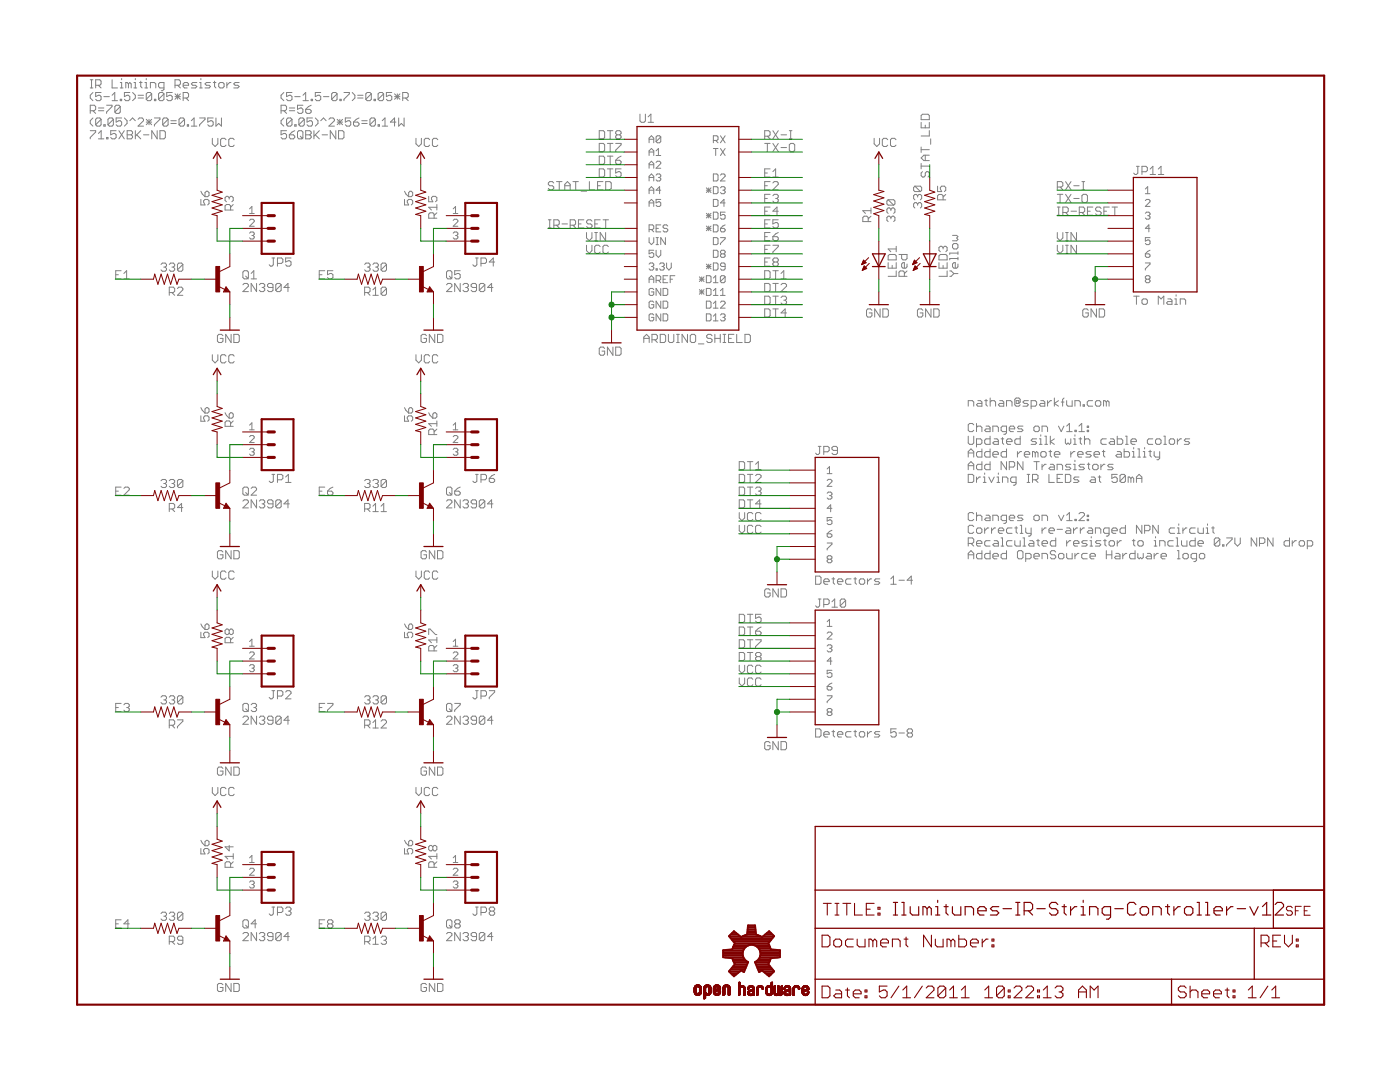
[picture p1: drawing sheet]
<svg xmlns="http://www.w3.org/2000/svg" width="279mm" height="216mm" viewBox="0 0 279 216" stroke-linecap="round" stroke-linejoin="round" font-family="sans-serif">
<g fill="#808080" stroke="#808080" stroke-width=".2">
<path d="M194.1 84.5l.2 .3z"/>
<path d="M193.5 84.5h.6z"/>
<path d="M193.5 84.5l-.3 .3z"/>
<path d="M193.2 84.8v1.1z"/>
<path d="M193.2 85.9l.3 .2z"/>
<path d="M193.5 86.1h.6z"/>
<path d="M194.1 86.1l.2-.2z"/>
<path d="M194.9 84.5v1.6z"/>
<path d="M194.9 85.3l.3-.3z"/>
<path d="M195.2 85h.5z"/>
<path d="M195.7 85l.3 .3z"/>
<path d="M196 85.3v.8z"/>
<path d="M196.8 85h.5z"/>
<path d="M197.3 85l.3 .3z"/>
<path d="M197.6 85.3v.8z"/>
<path d="M196.8 86.1h.8z"/>
<path d="M196.5 85.9l.3 .2z"/>
<path d="M196.5 85.9l.3-.3z"/>
<path d="M196.8 85.6h.8z"/>
<path d="M198.1 85v1.1z"/>
<path d="M198.1 85h.9z"/>
<path d="M199 85l.2 .3z"/>
<path d="M199.2 85.3v.8z"/>
<path d="M200.3 86.7h.3z"/>
<path d="M200.6 86.7l.3-.3z"/>
<path d="M200.9 85v1.4z"/>
<path d="M200.1 85h.8z"/>
<path d="M199.8 85.3l.3-.3z"/>
<path d="M199.8 85.3v.6z"/>
<path d="M199.8 85.9l.3 .2z"/>
<path d="M200.1 86.1h.8z"/>
<path d="M201.7 86.1h.5z"/>
<path d="M201.4 85.9l.3 .2z"/>
<path d="M201.4 85.3v.6z"/>
<path d="M201.4 85.3l.3-.3z"/>
<path d="M201.7 85h.5z"/>
<path d="M202.2 85l.3 .3z"/>
<path d="M202.5 85.3v.3z"/>
<path d="M201.4 85.6h1.1z"/>
<path d="M203.1 86.1h.8z"/>
<path d="M203.9 86.1l.3-.2z"/>
<path d="M203.9 85.6l.3 .3z"/>
<path d="M203.3 85.6h.6z"/>
<path d="M203.1 85.3l.2 .3z"/>
<path d="M203.1 85.3l.2-.3z"/>
<path d="M203.3 85h.9z"/>
<path d="M206.6 86.1h.6z"/>
<path d="M207.4 85.9l-.2 .2z"/>
<path d="M207.4 85.3v.6z"/>
<path d="M207.2 85l.2 .3z"/>
<path d="M206.6 85h.6z"/>
<path d="M206.6 85l-.3 .3z"/>
<path d="M206.3 85.3v.6z"/>
<path d="M206.3 85.9l.3 .2z"/>
<path d="M208 85v1.1z"/>
<path d="M208 85h.8z"/>
<path d="M208.8 85l.3 .3z"/>
<path d="M209.1 85.3v.8z"/>
<path d="M211.2 85l.6 1.1z"/>
<path d="M212.3 85l-.5 1.1z"/>
<path d="M212.9 85l.5-.5z"/>
<path d="M213.4 84.5v1.6z"/>
<path d="M212.9 86.1h1.1z"/>
<path d="M214.5 85.9v.2z"/>
<path d="M214.5 85.9h.3z"/>
<path d="M214.8 85.9v.2z"/>
<path d="M214.5 86.1h.3z"/>
<path d="M215.3 85l.6-.5z"/>
<path d="M215.9 84.5v1.6z"/>
<path d="M215.3 86.1h1.1z"/>
<path d="M217 85h.3z"/>
<path d="M217.3 85v.3z"/>
<path d="M217 85.3h.3z"/>
<path d="M217 85v.3z"/>
<path d="M217 85.9h.3z"/>
<path d="M217.3 85.9v.2z"/>
<path d="M217 86.1h.3z"/>
<path d="M217 85.9v.2z"/>
<path d="M193.2 87v1.4z"/>
<path d="M193.2 88.4l.3 .3z"/>
<path d="M193.5 88.7h.6z"/>
<path d="M194.1 88.7l.2-.3z"/>
<path d="M194.3 87v1.4z"/>
<path d="M194.9 87.6v1.6z"/>
<path d="M194.9 87.6h.8z"/>
<path d="M195.7 87.6l.3 .2z"/>
<path d="M196 87.8v.6z"/>
<path d="M196 88.4l-.3 .3z"/>
<path d="M194.9 88.7h.8z"/>
<path d="M197.6 87v1.7z"/>
<path d="M196.8 88.7h.8z"/>
<path d="M196.5 88.4l.3 .3z"/>
<path d="M196.5 87.8v.6z"/>
<path d="M196.8 87.6l-.3 .2z"/>
<path d="M196.8 87.6h.8z"/>
<path d="M198.4 87.6h.6z"/>
<path d="M199 87.6l.2 .2z"/>
<path d="M199.2 87.8v.9z"/>
<path d="M198.4 88.7h.8z"/>
<path d="M198.1 88.4l.3 .3z"/>
<path d="M198.1 88.4l.3-.3z"/>
<path d="M198.4 88.1h.8z"/>
<path d="M200.1 87.3v1.1z"/>
<path d="M200.1 88.4l.2 .3z"/>
<path d="M199.8 87.6h.5z"/>
<path d="M201.1 88.7h.6z"/>
<path d="M200.9 88.4l.2 .3z"/>
<path d="M200.9 87.8v.6z"/>
<path d="M200.9 87.8l.2-.2z"/>
<path d="M201.1 87.6h.6z"/>
<path d="M201.7 87.6l.3 .2z"/>
<path d="M202 87.8v.3z"/>
<path d="M200.9 88.1h1.1z"/>
<path d="M203.6 87v1.7z"/>
<path d="M202.8 88.7h.8z"/>
<path d="M202.5 88.4l.3 .3z"/>
<path d="M202.5 87.8v.6z"/>
<path d="M202.5 87.8l.3-.2z"/>
<path d="M202.8 87.6h.8z"/>
<path d="M205.8 88.7h.8z"/>
<path d="M206.6 88.7l.3-.3z"/>
<path d="M206.6 88.1l.3 .3z"/>
<path d="M206.1 88.1h.5z"/>
<path d="M205.8 87.8l.3 .3z"/>
<path d="M205.8 87.8l.3-.2z"/>
<path d="M206.1 87.6h.8z"/>
<path d="M207.4 87.6h.3z"/>
<path d="M207.7 87.6v1.1z"/>
<path d="M207.4 88.7h.6z"/>
<path d="M207.7 86.8v.2z"/>
<path d="M208.5 87h.3z"/>
<path d="M208.8 87v1.7z"/>
<path d="M208.5 88.7h.6z"/>
<path d="M209.6 87v1.7z"/>
<path d="M209.6 88.1l.8 .6z"/>
<path d="M209.6 88.1l.8-.5z"/>
<path d="M212.6 87.6v.8z"/>
<path d="M212.6 88.4l.3 .3z"/>
<path d="M213.1 88.4l-.2 .3z"/>
<path d="M213.1 88.4l.3 .3z"/>
<path d="M213.4 88.7l.3-.3z"/>
<path d="M213.7 87.6v.8z"/>
<path d="M214.2 87.6h.3z"/>
<path d="M214.5 87.6v1.1z"/>
<path d="M214.2 88.7h.6z"/>
<path d="M214.5 86.8v.2z"/>
<path d="M215.6 87.3v1.1z"/>
<path d="M215.6 88.4l.3 .3z"/>
<path d="M215.3 87.6h.6z"/>
<path d="M216.4 87v1.7z"/>
<path d="M216.4 87.8l.3-.2z"/>
<path d="M216.7 87.6h.5z"/>
<path d="M217.2 87.6l.3 .2z"/>
<path d="M217.5 87.8v.9z"/>
<path d="M220 87.6h.8z"/>
<path d="M220 87.6l-.3 .2z"/>
<path d="M219.7 87.8v.6z"/>
<path d="M219.7 88.4l.3 .3z"/>
<path d="M220 88.7h.8z"/>
<path d="M221.6 87.6h.5z"/>
<path d="M222.1 87.6l.3 .2z"/>
<path d="M222.4 87.8v.9z"/>
<path d="M221.6 88.7h.8z"/>
<path d="M221.3 88.4l.3 .3z"/>
<path d="M221.3 88.4l.3-.3z"/>
<path d="M221.6 88.1h.8z"/>
<path d="M223 87v1.7z"/>
<path d="M223 88.7h.8z"/>
<path d="M223.8 88.7l.3-.3z"/>
<path d="M224.1 87.8v.6z"/>
<path d="M223.8 87.6l.3 .2z"/>
<path d="M223 87.6h.8z"/>
<path d="M224.6 87h.3z"/>
<path d="M224.9 87v1.7z"/>
<path d="M224.6 88.7h.5z"/>
<path d="M226 88.7h.5z"/>
<path d="M225.7 88.4l.3 .3z"/>
<path d="M225.7 87.8v.6z"/>
<path d="M225.7 87.8l.3-.2z"/>
<path d="M226 87.6h.5z"/>
<path d="M226.5 87.6l.3 .2z"/>
<path d="M226.8 87.8v.3z"/>
<path d="M225.7 88.1h1.1z"/>
<path d="M229.3 87.6h.8z"/>
<path d="M229.3 87.6l-.3 .2z"/>
<path d="M229 87.8v.6z"/>
<path d="M229 88.4l.3 .3z"/>
<path d="M229.3 88.7h.8z"/>
<path d="M230.9 88.7h.5z"/>
<path d="M231.4 88.7l.3-.3z"/>
<path d="M231.7 87.8v.6z"/>
<path d="M231.4 87.6l.3 .2z"/>
<path d="M230.9 87.6h.5z"/>
<path d="M230.9 87.6l-.3 .2z"/>
<path d="M230.6 87.8v.6z"/>
<path d="M230.6 88.4l.3 .3z"/>
<path d="M232.3 87h.2z"/>
<path d="M232.5 87v1.7z"/>
<path d="M232.3 88.7h.5z"/>
<path d="M233.6 88.7h.6z"/>
<path d="M234.4 88.4l-.2 .3z"/>
<path d="M234.4 87.8v.6z"/>
<path d="M234.2 87.6l.2 .2z"/>
<path d="M233.6 87.6h.6z"/>
<path d="M233.6 87.6l-.3 .2z"/>
<path d="M233.3 87.8v.6z"/>
<path d="M233.3 88.4l.3 .3z"/>
<path d="M235 87.6v1.1z"/>
<path d="M235.5 87.6l-.5 .5z"/>
<path d="M235.5 87.6h.3z"/>
<path d="M236.3 88.7h.9z"/>
<path d="M237.2 88.7l.2-.3z"/>
<path d="M237.2 88.1l.2 .3z"/>
<path d="M236.6 88.1h.6z"/>
<path d="M236.3 87.8l.3 .3z"/>
<path d="M236.3 87.8l.3-.2z"/>
<path d="M236.6 87.6h.8z"/>
<path d="M193.2 90.1v1.1z"/>
<path d="M193.2 90.1l.6-.5z"/>
<path d="M193.8 89.6l.5 .5z"/>
<path d="M194.3 90.1v1.1z"/>
<path d="M193.2 90.4h1.1z"/>
<path d="M196 89.6v1.6z"/>
<path d="M195.2 91.2h.8z"/>
<path d="M194.9 90.9l.3 .3z"/>
<path d="M194.9 90.4v.5z"/>
<path d="M194.9 90.4l.3-.3z"/>
<path d="M195.2 90.1h.8z"/>
<path d="M197.6 89.6v1.6z"/>
<path d="M196.8 91.2h.8z"/>
<path d="M196.5 90.9l.3 .3z"/>
<path d="M196.5 90.4v.5z"/>
<path d="M196.8 90.1l-.3 .3z"/>
<path d="M196.8 90.1h.8z"/>
<path d="M198.4 91.2h.6z"/>
<path d="M198.1 90.9l.3 .3z"/>
<path d="M198.1 90.4v.5z"/>
<path d="M198.1 90.4l.3-.3z"/>
<path d="M198.4 90.1h.6z"/>
<path d="M199 90.1l.2 .3z"/>
<path d="M199.2 90.4v.3z"/>
<path d="M198.1 90.7h1.1z"/>
<path d="M200.9 89.6v1.6z"/>
<path d="M200.1 91.2h.8z"/>
<path d="M199.8 90.9l.3 .3z"/>
<path d="M199.8 90.4v.5z"/>
<path d="M199.8 90.4l.3-.3z"/>
<path d="M200.1 90.1h.8z"/>
<path d="M203.1 90.1v1.1z"/>
<path d="M203.1 90.7l.5-.6z"/>
<path d="M203.6 90.1h.3z"/>
<path d="M204.7 91.2h.5z"/>
<path d="M204.4 90.9l.3 .3z"/>
<path d="M204.4 90.4v.5z"/>
<path d="M204.4 90.4l.3-.3z"/>
<path d="M204.7 90.1h.5z"/>
<path d="M205.2 90.1l.3 .3z"/>
<path d="M205.5 90.4v.3z"/>
<path d="M204.4 90.7h1.1z"/>
<path d="M206.1 90.1v1.1z"/>
<path d="M206.1 90.1h.2z"/>
<path d="M206.3 90.1l.3 .3z"/>
<path d="M206.6 90.4v.8z"/>
<path d="M206.6 90.4l.3-.3z"/>
<path d="M206.9 90.1l.3 .3z"/>
<path d="M207.2 90.4v.8z"/>
<path d="M208 91.2h.5z"/>
<path d="M208.5 91.2l.3-.3z"/>
<path d="M208.8 90.4v.5z"/>
<path d="M208.5 90.1l.3 .3z"/>
<path d="M208 90.1h.5z"/>
<path d="M208 90.1l-.3 .3z"/>
<path d="M207.7 90.4v.5z"/>
<path d="M207.7 90.9l.3 .3z"/>
<path d="M209.6 89.8v1.1z"/>
<path d="M209.6 90.9l.3 .3z"/>
<path d="M209.3 90.1h.6z"/>
<path d="M210.7 91.2h.5z"/>
<path d="M210.4 90.9l.3 .3z"/>
<path d="M210.4 90.4v.5z"/>
<path d="M210.4 90.4l.3-.3z"/>
<path d="M210.7 90.1h.5z"/>
<path d="M211.2 90.1l.3 .3z"/>
<path d="M211.5 90.4v.3z"/>
<path d="M210.4 90.7h1.1z"/>
<path d="M213.7 90.1v1.1z"/>
<path d="M214.2 90.1l-.5 .6z"/>
<path d="M214.2 90.1h.3z"/>
<path d="M215.3 91.2h.6z"/>
<path d="M215.1 90.9l.2 .3z"/>
<path d="M215.1 90.4v.5z"/>
<path d="M215.3 90.1l-.2 .3z"/>
<path d="M215.3 90.1h.6z"/>
<path d="M215.9 90.1l.3 .3z"/>
<path d="M216.2 90.4v.3z"/>
<path d="M215.1 90.7h1.1z"/>
<path d="M216.7 91.2h.8z"/>
<path d="M217.5 91.2l.3-.3z"/>
<path d="M217.5 90.7l.3 .2z"/>
<path d="M217 90.7h.5z"/>
<path d="M216.7 90.4l.3 .3z"/>
<path d="M216.7 90.4l.3-.3z"/>
<path d="M217 90.1h.8z"/>
<path d="M218.6 91.2h.6z"/>
<path d="M218.3 90.9l.3 .3z"/>
<path d="M218.3 90.4v.5z"/>
<path d="M218.3 90.4l.3-.3z"/>
<path d="M218.6 90.1h.6z"/>
<path d="M219.2 90.1l.2 .3z"/>
<path d="M219.4 90.4v.3z"/>
<path d="M218.3 90.7h1.1z"/>
<path d="M220.2 89.8v1.1z"/>
<path d="M220.2 90.9l.3 .3z"/>
<path d="M220 90.1h.5z"/>
<path d="M223 90.1h.5z"/>
<path d="M223.5 90.1l.3 .3z"/>
<path d="M223.8 90.4v.8z"/>
<path d="M223 91.2h.8z"/>
<path d="M222.7 90.9l.3 .3z"/>
<path d="M222.7 90.9l.3-.2z"/>
<path d="M223 90.7h.8z"/>
<path d="M224.3 89.6v1.6z"/>
<path d="M224.3 91.2h.8z"/>
<path d="M225.1 91.2l.3-.3z"/>
<path d="M225.4 90.4v.5z"/>
<path d="M225.1 90.1l.3 .3z"/>
<path d="M224.3 90.1h.8z"/>
<path d="M226 90.1h.3z"/>
<path d="M226.3 90.1v1.1z"/>
<path d="M226 91.2h.5z"/>
<path d="M226.3 89.3v.3z"/>
<path d="M227.1 89.6h.3z"/>
<path d="M227.4 89.6v1.6z"/>
<path d="M227.1 91.2h.5z"/>
<path d="M228.2 90.1h.2z"/>
<path d="M228.4 90.1v1.1z"/>
<path d="M228.2 91.2h.5z"/>
<path d="M228.4 89.3v.3z"/>
<path d="M229.5 89.8v1.1z"/>
<path d="M229.5 90.9l.3 .3z"/>
<path d="M229.3 90.1h.5z"/>
<path d="M230.3 90.1v.8z"/>
<path d="M230.3 90.9l.3 .3z"/>
<path d="M230.6 91.2h.8z"/>
<path d="M231.4 90.1v1.4z"/>
<path d="M231.4 91.5l-.2 .2z"/>
<path d="M230.9 91.7h.3z"/>
<path d="M193.2 79.9v1.1z"/>
<path d="M193.2 79.9h.9z"/>
<path d="M194.1 79.9l.2 .3z"/>
<path d="M194.3 80.2v.8z"/>
<path d="M195.2 79.9h.5z"/>
<path d="M195.7 79.9l.3 .3z"/>
<path d="M196 80.2v.8z"/>
<path d="M195.2 81h.8z"/>
<path d="M194.9 80.8l.3 .2z"/>
<path d="M194.9 80.8l.3-.3z"/>
<path d="M195.2 80.5h.8z"/>
<path d="M196.8 79.7v1.1z"/>
<path d="M196.8 80.8l.3 .2z"/>
<path d="M196.5 79.9h.6z"/>
<path d="M197.6 79.4v1.6z"/>
<path d="M197.6 80.2l.3-.3z"/>
<path d="M197.9 79.9h.5z"/>
<path d="M198.4 79.9l.3 .3z"/>
<path d="M198.7 80.2v.8z"/>
<path d="M199.5 79.9h.5z"/>
<path d="M200 79.9l.3 .3z"/>
<path d="M200.3 80.2v.8z"/>
<path d="M199.5 81h.8z"/>
<path d="M199.2 80.8l.3 .2z"/>
<path d="M199.5 80.5l-.3 .3z"/>
<path d="M199.5 80.5h.8z"/>
<path d="M200.9 79.9v1.1z"/>
<path d="M200.9 79.9h.8z"/>
<path d="M201.7 79.9l.3 .3z"/>
<path d="M202 80.2v.8z"/>
<path d="M203.6 80.8l-.3 .2z"/>
<path d="M202.8 81h.5z"/>
<path d="M202.5 80.8l.3 .2z"/>
<path d="M202.5 79.7v1.1z"/>
<path d="M202.5 79.7l.3-.3z"/>
<path d="M202.8 79.4h.5z"/>
<path d="M203.3 79.4l.3 .3z"/>
<path d="M203.6 79.7v.5z"/>
<path d="M203.6 80.2l-.3 .3z"/>
<path d="M202.8 80.5h.5z"/>
<path d="M202.8 79.9v.6z"/>
<path d="M202.8 79.9h.5z"/>
<path d="M203.3 79.9v.6z"/>
<path d="M204.2 81h.8z"/>
<path d="M205.2 80.8l-.2 .2z"/>
<path d="M205 80.5l.2 .3z"/>
<path d="M204.4 80.5h.6z"/>
<path d="M204.2 80.2l.2 .3z"/>
<path d="M204.2 80.2l.2-.3z"/>
<path d="M204.4 79.9h.8z"/>
<path d="M205.8 79.9v1.7z"/>
<path d="M205.8 79.9h.8z"/>
<path d="M206.6 79.9l.3 .3z"/>
<path d="M206.9 80.2v.6z"/>
<path d="M206.9 80.8l-.3 .2z"/>
<path d="M205.8 81h.8z"/>
<path d="M207.7 79.9h.5z"/>
<path d="M208.2 79.9l.3 .3z"/>
<path d="M208.5 80.2v.8z"/>
<path d="M207.7 81h.8z"/>
<path d="M207.4 80.8l.3 .2z"/>
<path d="M207.4 80.8l.3-.3z"/>
<path d="M207.7 80.5h.8z"/>
<path d="M209.1 79.9v1.1z"/>
<path d="M209.1 80.5l.5-.6z"/>
<path d="M209.6 79.9h.3z"/>
<path d="M210.4 79.4v1.6z"/>
<path d="M210.4 80.5l.8 .5z"/>
<path d="M210.4 80.5l.8-.6z"/>
<path d="M212.1 79.7v1.3z"/>
<path d="M212.3 79.4l-.2 .3z"/>
<path d="M211.8 80.2h.5z"/>
<path d="M212.9 79.9v.9z"/>
<path d="M212.9 80.8l.2 .2z"/>
<path d="M213.1 81h.9z"/>
<path d="M214 79.9v1.1z"/>
<path d="M214.5 79.9v1.1z"/>
<path d="M214.5 79.9h.8z"/>
<path d="M215.3 79.9l.3 .3z"/>
<path d="M215.6 80.2v.8z"/>
<path d="M216.2 80.8v.2z"/>
<path d="M216.2 80.8h.2z"/>
<path d="M216.4 80.8v.2z"/>
<path d="M216.2 81h.2z"/>
<path d="M217.3 79.9h.8z"/>
<path d="M217 80.2l.3-.3z"/>
<path d="M217 80.2v.6z"/>
<path d="M217 80.8l.3 .2z"/>
<path d="M217.3 81h.8z"/>
<path d="M218.9 81h.5z"/>
<path d="M219.7 80.8l-.3 .2z"/>
<path d="M219.7 80.2v.6z"/>
<path d="M219.4 79.9l.3 .3z"/>
<path d="M218.9 79.9h.5z"/>
<path d="M218.9 79.9l-.3 .3z"/>
<path d="M218.6 80.2v.6z"/>
<path d="M218.6 80.8l.3 .2z"/>
<path d="M220.2 79.9v1.1z"/>
<path d="M220.2 79.9h.3z"/>
<path d="M220.5 79.9l.3 .3z"/>
<path d="M220.8 80.2v.8z"/>
<path d="M220.8 80.2l.3-.3z"/>
<path d="M221.1 79.9l.2 .3z"/>
<path d="M221.3 80.2v.8z"/>
<path d="M193.2 92.6v1.1z"/>
<path d="M193.2 92.6l.6-.5z"/>
<path d="M193.8 92.1l.5 .5z"/>
<path d="M194.3 92.6v1.1z"/>
<path d="M193.2 92.9h1.1z"/>
<path d="M196 92.1v1.6z"/>
<path d="M195.2 93.7h.8z"/>
<path d="M194.9 93.5l.3 .2z"/>
<path d="M194.9 92.9v.6z"/>
<path d="M194.9 92.9l.3-.3z"/>
<path d="M195.2 92.6h.8z"/>
<path d="M197.6 92.1v1.6z"/>
<path d="M196.8 93.7h.8z"/>
<path d="M196.5 93.5l.3 .2z"/>
<path d="M196.5 92.9v.6z"/>
<path d="M196.8 92.6l-.3 .3z"/>
<path d="M196.8 92.6h.8z"/>
<path d="M199.8 92.1v1.6z"/>
<path d="M199.8 92.1l1.1 1.6z"/>
<path d="M200.9 92.1v1.6z"/>
<path d="M201.4 92.1v1.6z"/>
<path d="M201.4 92.1h.8z"/>
<path d="M202.2 92.1l.3 .3z"/>
<path d="M202.5 92.4v.5z"/>
<path d="M202.5 92.9l-.3 .3z"/>
<path d="M201.4 93.2h.8z"/>
<path d="M203.1 92.1v1.6z"/>
<path d="M203.1 92.1l1.1 1.6z"/>
<path d="M204.2 92.1v1.6z"/>
<path d="M206.9 92.1v1.6z"/>
<path d="M206.3 92.1h1.1z"/>
<path d="M208 92.6v1.1z"/>
<path d="M208 93.2l.5-.6z"/>
<path d="M208.5 92.6h.3z"/>
<path d="M209.6 92.6h.5z"/>
<path d="M210.1 92.6l.3 .3z"/>
<path d="M210.4 92.9v.8z"/>
<path d="M209.6 93.7h.8z"/>
<path d="M209.3 93.5l.3 .2z"/>
<path d="M209.3 93.5l.3-.3z"/>
<path d="M209.6 93.2h.8z"/>
<path d="M211 92.6v1.1z"/>
<path d="M211 92.6h.8z"/>
<path d="M211.8 92.6l.3 .3z"/>
<path d="M212.1 92.9v.8z"/>
<path d="M212.6 93.7h.8z"/>
<path d="M213.4 93.7l.3-.2z"/>
<path d="M213.4 93.2l.3 .3z"/>
<path d="M212.9 93.2h.5z"/>
<path d="M212.6 92.9l.3 .3z"/>
<path d="M212.9 92.6l-.3 .3z"/>
<path d="M212.9 92.6h.8z"/>
<path d="M214.2 92.6h.3z"/>
<path d="M214.5 92.6v1.1z"/>
<path d="M214.2 93.7h.6z"/>
<path d="M214.5 91.8v.3z"/>
<path d="M215.3 93.7h.9z"/>
<path d="M216.2 93.7l.2-.2z"/>
<path d="M216.2 93.2l.2 .3z"/>
<path d="M215.6 93.2h.6z"/>
<path d="M215.3 92.9l.3 .3z"/>
<path d="M215.3 92.9l.3-.3z"/>
<path d="M215.6 92.6h.8z"/>
<path d="M217.3 92.4v1.1z"/>
<path d="M217.3 93.5l.2 .2z"/>
<path d="M217 92.6h.5z"/>
<path d="M218.3 93.7h.6z"/>
<path d="M218.9 93.7l.3-.2z"/>
<path d="M219.2 92.9v.6z"/>
<path d="M218.9 92.6l.3 .3z"/>
<path d="M218.3 92.6h.6z"/>
<path d="M218.3 92.6l-.2 .3z"/>
<path d="M218.1 92.9v.6z"/>
<path d="M218.1 93.5l.2 .2z"/>
<path d="M219.7 92.6v1.1z"/>
<path d="M220.2 92.6l-.5 .6z"/>
<path d="M220.2 92.6h.3z"/>
<path d="M221.1 93.7h.8z"/>
<path d="M221.9 93.7l.2-.2z"/>
<path d="M221.9 93.2l.2 .3z"/>
<path d="M221.3 93.2h.6z"/>
<path d="M221.1 92.9l.2 .3z"/>
<path d="M221.1 92.9l.2-.3z"/>
<path d="M221.3 92.6h.8z"/>
<path d="M18 19.6l.5 .5z"/>
<path d="M18 19v.6z"/>
<path d="M18.5 18.5l-.5 .5z"/>
<path d="M19.1 18.5h1.1z"/>
<path d="M19.1 18.5v.8z"/>
<path d="M19.1 19.3l.5-.3z"/>
<path d="M19.6 19h.3z"/>
<path d="M19.9 19l.3 .3z"/>
<path d="M20.2 19.3v.5z"/>
<path d="M20.2 19.8l-.3 .3z"/>
<path d="M19.4 20.1h.5z"/>
<path d="M19.1 19.8l.3 .3z"/>
<path d="M20.7 19.3h1.1z"/>
<path d="M22.9 18.5l-.5 .5z"/>
<path d="M22.9 18.5v1.6z"/>
<path d="M22.4 20.1h1.1z"/>
<path d="M24 19.8v.3z"/>
<path d="M24 19.8h.3z"/>
<path d="M24.3 19.8v.3z"/>
<path d="M24 20.1h.3z"/>
<path d="M24.8 18.5h1.1z"/>
<path d="M24.8 18.5v.8z"/>
<path d="M24.8 19.3l.6-.3z"/>
<path d="M25.4 19h.2z"/>
<path d="M25.6 19l.3 .3z"/>
<path d="M25.9 19.3v.5z"/>
<path d="M25.9 19.8l-.3 .3z"/>
<path d="M25.1 20.1h.5z"/>
<path d="M24.8 19.8l.3 .3z"/>
<path d="M26.5 20.1l.5-.5z"/>
<path d="M27 19v.6z"/>
<path d="M26.5 18.5l.5 .5z"/>
<path d="M27.6 19.6h1z"/>
<path d="M27.6 19h1z"/>
<path d="M29.2 18.7v1.1z"/>
<path d="M29.5 18.5l-.3 .2z"/>
<path d="M29.5 18.5h.5z"/>
<path d="M30 18.5l.3 .2z"/>
<path d="M30.3 18.7v1.1z"/>
<path d="M30.3 19.8l-.3 .3z"/>
<path d="M29.5 20.1h.5z"/>
<path d="M29.2 19.8l.3 .3z"/>
<path d="M29.2 19.8l1.1-1.1z"/>
<path d="M30.8 19.8v.3z"/>
<path d="M30.8 19.8h.3z"/>
<path d="M31.1 19.8v.3z"/>
<path d="M30.8 20.1h.3z"/>
<path d="M31.6 18.7v1.1z"/>
<path d="M31.6 18.7l.3-.2z"/>
<path d="M31.9 18.5h.5z"/>
<path d="M32.4 18.5l.3 .2z"/>
<path d="M32.7 18.7v1.1z"/>
<path d="M32.7 19.8l-.3 .3z"/>
<path d="M31.9 20.1h.5z"/>
<path d="M31.6 19.8l.3 .3z"/>
<path d="M31.6 19.8l1.1-1.1z"/>
<path d="M33.3 18.5h1.1z"/>
<path d="M33.3 18.5v.8z"/>
<path d="M33.3 19.3l.5-.3z"/>
<path d="M33.8 19h.3z"/>
<path d="M34.1 19l.3 .3z"/>
<path d="M34.4 19.3v.5z"/>
<path d="M34.4 19.8l-.3 .3z"/>
<path d="M33.5 20.1h.6z"/>
<path d="M33.3 19.8l.2 .3z"/>
<path d="M34.9 18.7l1.1 1.1z"/>
<path d="M34.9 19.8l1.1-1.1z"/>
<path d="M34.9 19.3h1.1z"/>
<path d="M35.5 18.7v1.1z"/>
<path d="M36.6 18.5v1.6z"/>
<path d="M36.6 18.5h.8z"/>
<path d="M37.4 18.5l.2 .2z"/>
<path d="M37.6 18.7v.6z"/>
<path d="M37.6 19.3l-.2 .3z"/>
<path d="M36.6 19.6h.8z"/>
<path d="M37.1 19.6l.5 .5z"/>
<path d="M18 21v1.6z"/>
<path d="M18 21h.8z"/>
<path d="M18.8 21l.3 .3z"/>
<path d="M19.1 21.3v.5z"/>
<path d="M19.1 21.8l-.3 .3z"/>
<path d="M18 22.1h.8z"/>
<path d="M18.5 22.1l.6 .5z"/>
<path d="M19.6 22.1h1.1z"/>
<path d="M19.6 21.5h1.1z"/>
<path d="M21.3 21h1.1z"/>
<path d="M22.4 21v.3z"/>
<path d="M22.4 21.3l-1.1 1.1z"/>
<path d="M21.3 22.4v.2z"/>
<path d="M22.9 21.3v1.1z"/>
<path d="M23.2 21l-.3 .3z"/>
<path d="M23.2 21h.5z"/>
<path d="M23.7 21l.3 .3z"/>
<path d="M24 21.3v1.1z"/>
<path d="M24 22.4l-.3 .2z"/>
<path d="M23.2 22.6h.5z"/>
<path d="M22.9 22.4l.3 .2z"/>
<path d="M22.9 22.4l1.1-1.1z"/>
<path d="M18 24.6l.5 .6z"/>
<path d="M18 24.1v.5z"/>
<path d="M18.5 23.5l-.5 .6z"/>
<path d="M19.1 23.8v1.1z"/>
<path d="M19.1 23.8l.3-.3z"/>
<path d="M19.4 23.5h.5z"/>
<path d="M19.9 23.5l.3 .3z"/>
<path d="M20.2 23.8v1.1z"/>
<path d="M20.2 24.9l-.3 .3z"/>
<path d="M19.4 25.2h.5z"/>
<path d="M19.1 24.9l.3 .3z"/>
<path d="M19.1 24.9l1.1-1.1z"/>
<path d="M20.7 24.9v.3z"/>
<path d="M20.7 24.9h.3z"/>
<path d="M21 24.9v.3z"/>
<path d="M20.7 25.2h.3z"/>
<path d="M21.5 23.8v1.1z"/>
<path d="M21.8 23.5l-.3 .3z"/>
<path d="M21.8 23.5h.6z"/>
<path d="M22.4 23.5l.2 .3z"/>
<path d="M22.6 23.8v1.1z"/>
<path d="M22.6 24.9l-.2 .3z"/>
<path d="M21.8 25.2h.6z"/>
<path d="M21.5 24.9l.3 .3z"/>
<path d="M21.5 24.9l1.1-1.1z"/>
<path d="M23.2 23.5h1.1z"/>
<path d="M23.2 23.5v.9z"/>
<path d="M23.2 24.4l.5-.3z"/>
<path d="M23.7 24.1h.3z"/>
<path d="M24 24.1l.3 .3z"/>
<path d="M24.3 24.4v.5z"/>
<path d="M24.3 24.9l-.3 .3z"/>
<path d="M23.5 25.2h.5z"/>
<path d="M23.2 24.9l.3 .3z"/>
<path d="M24.8 25.2l.6-.6z"/>
<path d="M25.4 24.1v.5z"/>
<path d="M24.8 23.5l.6 .6z"/>
<path d="M25.9 24.1l.6-.6z"/>
<path d="M26.5 23.5l.5 .6z"/>
<path d="M27.6 25.2h1z"/>
<path d="M27.6 25.2l1-1.1z"/>
<path d="M28.6 23.8v.3z"/>
<path d="M28.4 23.5l.2 .3z"/>
<path d="M27.8 23.5h.6z"/>
<path d="M27.8 23.5l-.2 .3z"/>
<path d="M29.2 23.8l1.1 1.1z"/>
<path d="M29.2 24.9l1.1-1.1z"/>
<path d="M29.2 24.4h1.1z"/>
<path d="M29.7 23.8v1.1z"/>
<path d="M30.8 23.5h1.1z"/>
<path d="M31.9 23.5v.3z"/>
<path d="M30.8 24.9l1.1-1.1z"/>
<path d="M30.8 24.9v.3z"/>
<path d="M32.5 23.8v1.1z"/>
<path d="M32.7 23.5l-.2 .3z"/>
<path d="M32.7 23.5h.6z"/>
<path d="M33.3 23.5l.2 .3z"/>
<path d="M33.5 23.8v1.1z"/>
<path d="M33.5 24.9l-.2 .3z"/>
<path d="M32.7 25.2h.6z"/>
<path d="M32.5 24.9l.2 .3z"/>
<path d="M32.5 24.9l1-1.1z"/>
<path d="M34.1 24.6h1.1z"/>
<path d="M34.1 24.1h1.1z"/>
<path d="M35.7 23.8v1.1z"/>
<path d="M35.7 23.8l.3-.3z"/>
<path d="M36 23.5h.6z"/>
<path d="M36.6 23.5l.2 .3z"/>
<path d="M36.8 23.8v1.1z"/>
<path d="M36.8 24.9l-.2 .3z"/>
<path d="M36 25.2h.6z"/>
<path d="M35.7 24.9l.3 .3z"/>
<path d="M35.7 24.9l1.1-1.1z"/>
<path d="M37.4 24.9v.3z"/>
<path d="M37.4 24.9h.2z"/>
<path d="M37.6 24.9v.3z"/>
<path d="M37.4 25.2h.2z"/>
<path d="M38.2 24.1l.5-.6z"/>
<path d="M38.7 23.5v1.7z"/>
<path d="M38.2 25.2h1.1z"/>
<path d="M39.8 23.5h1.1z"/>
<path d="M40.9 23.5v.3z"/>
<path d="M39.8 24.9l1.1-1.1z"/>
<path d="M39.8 24.9v.3z"/>
<path d="M41.5 23.5h1z"/>
<path d="M41.5 23.5v.9z"/>
<path d="M41.5 24.4l.5-.3z"/>
<path d="M42 24.1h.3z"/>
<path d="M42.3 24.1l.2 .3z"/>
<path d="M42.5 24.4v.5z"/>
<path d="M42.5 24.9l-.2 .3z"/>
<path d="M41.7 25.2h.6z"/>
<path d="M41.5 24.9l.2 .3z"/>
<path d="M43.1 23.5v1.7z"/>
<path d="M43.1 25.2l.5-.6z"/>
<path d="M43.6 24.6l.6 .6z"/>
<path d="M44.2 23.5v1.7z"/>
<path d="M18 26.1h1.1z"/>
<path d="M19.1 26.1v.3z"/>
<path d="M19.1 26.4l-1.1 1z"/>
<path d="M18 27.4v.3z"/>
<path d="M19.6 26.6l.6-.5z"/>
<path d="M20.2 26.1v1.6z"/>
<path d="M19.6 27.7h1.1z"/>
<path d="M21.3 27.4v.3z"/>
<path d="M21.3 27.4h.2z"/>
<path d="M21.5 27.4v.3z"/>
<path d="M21.3 27.7h.2z"/>
<path d="M22.1 26.1h1.1z"/>
<path d="M22.1 26.1v.8z"/>
<path d="M22.1 26.9l.5-.3z"/>
<path d="M22.6 26.6h.3z"/>
<path d="M22.9 26.6l.3 .3z"/>
<path d="M23.2 26.9v.5z"/>
<path d="M23.2 27.4l-.3 .3z"/>
<path d="M22.4 27.7h.5z"/>
<path d="M22.1 27.4l.3 .3z"/>
<path d="M23.7 26.1l1.1 1.6z"/>
<path d="M24.8 26.1l-1.1 1.6z"/>
<path d="M25.4 26.1v1.6z"/>
<path d="M25.4 26.1h.8z"/>
<path d="M26.2 26.1l.3 .3z"/>
<path d="M26.5 26.4v.2z"/>
<path d="M26.2 26.9l.3-.3z"/>
<path d="M26.2 26.9l.3 .3z"/>
<path d="M26.5 27.2v.2z"/>
<path d="M26.5 27.4l-.3 .3z"/>
<path d="M25.4 27.7h.8z"/>
<path d="M25.4 26.9h.8z"/>
<path d="M27 26.1v1.6z"/>
<path d="M28.1 26.1l-1.1 1.1z"/>
<path d="M27.3 26.9l.8 .8z"/>
<path d="M28.6 26.9h1.1z"/>
<path d="M30.3 26.1v1.6z"/>
<path d="M30.3 26.1l1.1 1.6z"/>
<path d="M31.4 26.1v1.6z"/>
<path d="M31.9 26.1v1.6z"/>
<path d="M31.9 27.7h.8z"/>
<path d="M32.7 27.7l.3-.3z"/>
<path d="M33 26.4v1z"/>
<path d="M32.7 26.1l.3 .3z"/>
<path d="M31.9 26.1h.8z"/>
<path d="M193.2 94.7v1.6z"/>
<path d="M193.2 96.3h.9z"/>
<path d="M194.1 96.3l.2-.3z"/>
<path d="M194.3 94.9v1.1z"/>
<path d="M194.1 94.7l.2 .2z"/>
<path d="M193.2 94.7h.9z"/>
<path d="M194.9 95.2v1.1z"/>
<path d="M195.4 95.2l-.5 .5z"/>
<path d="M195.4 95.2h.3z"/>
<path d="M196.2 95.2h.3z"/>
<path d="M196.5 95.2v1.1z"/>
<path d="M196.2 96.3h.6z"/>
<path d="M196.5 94.4v.3z"/>
<path d="M197.3 95.2l.6 1.1z"/>
<path d="M198.4 95.2l-.5 1.1z"/>
<path d="M199 95.2h.2z"/>
<path d="M199.2 95.2v1.1z"/>
<path d="M199 96.3h.5z"/>
<path d="M199.2 94.4v.3z"/>
<path d="M200.1 95.2v1.1z"/>
<path d="M200.1 95.2h.8z"/>
<path d="M200.9 95.2l.2 .3z"/>
<path d="M201.1 95.5v.8z"/>
<path d="M202.2 96.8h.3z"/>
<path d="M202.5 96.8l.3-.3z"/>
<path d="M202.8 95.2v1.3z"/>
<path d="M202 95.2h.8z"/>
<path d="M201.7 95.5l.3-.3z"/>
<path d="M201.7 95.5v.5z"/>
<path d="M201.7 96l.3 .3z"/>
<path d="M202 96.3h.8z"/>
<path d="M205 96.3h.5z"/>
<path d="M205.3 94.7v1.6z"/>
<path d="M205 94.7h.5z"/>
<path d="M206.1 94.7v1.6z"/>
<path d="M206.1 94.7h.8z"/>
<path d="M206.9 94.7l.3 .2z"/>
<path d="M207.2 94.9v.6z"/>
<path d="M207.2 95.5l-.3 .2z"/>
<path d="M206.1 95.7h.8z"/>
<path d="M206.6 95.7l.6 .6z"/>
<path d="M209.3 94.7v1.6z"/>
<path d="M209.3 96.3h1.1z"/>
<path d="M211 94.7h1.1z"/>
<path d="M211 94.7v1.6z"/>
<path d="M211 96.3h1.1z"/>
<path d="M211 95.5h.5z"/>
<path d="M212.6 94.7v1.6z"/>
<path d="M212.6 96.3h.8z"/>
<path d="M213.4 96.3l.3-.3z"/>
<path d="M213.7 94.9v1.1z"/>
<path d="M213.4 94.7l.3 .2z"/>
<path d="M212.6 94.7h.8z"/>
<path d="M214.2 96.3h.9z"/>
<path d="M215.1 96.3l.2-.3z"/>
<path d="M215.1 95.7l.2 .3z"/>
<path d="M214.5 95.7h.6z"/>
<path d="M214.2 95.5l.3 .2z"/>
<path d="M214.2 95.5l.3-.3z"/>
<path d="M214.5 95.2h.8z"/>
<path d="M217.8 95.2h.5z"/>
<path d="M218.3 95.2l.3 .3z"/>
<path d="M218.6 95.5v.8z"/>
<path d="M217.8 96.3h.8z"/>
<path d="M217.5 96l.3 .3z"/>
<path d="M217.8 95.7l-.3 .3z"/>
<path d="M217.8 95.7h.8z"/>
<path d="M219.4 94.9v1.1z"/>
<path d="M219.4 96l.3 .3z"/>
<path d="M219.2 95.2h.5z"/>
<path d="M221.9 94.7h1.1z"/>
<path d="M221.9 94.7v.8z"/>
<path d="M221.9 95.5l.5-.3z"/>
<path d="M222.4 95.2h.3z"/>
<path d="M222.7 95.2l.3 .3z"/>
<path d="M223 95.5v.5z"/>
<path d="M222.7 96.3l.3-.3z"/>
<path d="M222.2 96.3h.5z"/>
<path d="M221.9 96l.3 .3z"/>
<path d="M223.5 94.9v1.1z"/>
<path d="M223.5 94.9l.3-.2z"/>
<path d="M223.8 94.7h.5z"/>
<path d="M224.3 94.7l.3 .2z"/>
<path d="M224.6 94.9v1.1z"/>
<path d="M224.6 96l-.3 .3z"/>
<path d="M223.8 96.3h.5z"/>
<path d="M223.5 96l.3 .3z"/>
<path d="M224.6 94.9l-1.1 1.1z"/>
<path d="M225.1 95.2v1.1z"/>
<path d="M225.1 95.2h.3z"/>
<path d="M225.4 95.2l.3 .3z"/>
<path d="M225.7 95.5v.8z"/>
<path d="M225.7 95.5l.3-.3z"/>
<path d="M226 95.2l.3 .3z"/>
<path d="M226.3 95.5v.8z"/>
<path d="M226.8 95.2v1.1z"/>
<path d="M226.8 95.2l.5-.5z"/>
<path d="M227.3 94.7l.6 .5z"/>
<path d="M227.9 95.2v1.1z"/>
<path d="M226.8 95.5h1.1z"/>
<path d="M18 17.5h.5z"/>
<path d="M18.3 15.9v1.6z"/>
<path d="M18 15.9h.5z"/>
<path d="M19.1 15.9v1.6z"/>
<path d="M19.1 15.9h.8z"/>
<path d="M19.9 15.9l.3 .3z"/>
<path d="M20.2 16.2v.5z"/>
<path d="M20.2 16.7l-.3 .3z"/>
<path d="M19.1 17h.8z"/>
<path d="M19.6 17l.6 .5z"/>
<path d="M22.4 15.9v1.6z"/>
<path d="M22.4 17.5h1.1z"/>
<path d="M24 16.5h.3z"/>
<path d="M24.3 16.5v1z"/>
<path d="M24 17.5h.6z"/>
<path d="M24.3 15.7v.2z"/>
<path d="M25.1 16.5v1z"/>
<path d="M25.1 16.5h.3z"/>
<path d="M25.4 16.5l.2 .2z"/>
<path d="M25.6 16.7v.8z"/>
<path d="M25.6 16.7l.3-.2z"/>
<path d="M25.9 16.5l.3 .2z"/>
<path d="M26.2 16.7v.8z"/>
<path d="M26.7 16.5h.3z"/>
<path d="M27 16.5v1z"/>
<path d="M26.7 17.5h.6z"/>
<path d="M27 15.7v.2z"/>
<path d="M28.1 16.2v1.1z"/>
<path d="M28.1 17.3l.3 .2z"/>
<path d="M27.8 16.5h.6z"/>
<path d="M28.9 16.5h.3z"/>
<path d="M29.2 16.5v1z"/>
<path d="M28.9 17.5h.6z"/>
<path d="M29.2 15.7v.2z"/>
<path d="M30 16.5v1z"/>
<path d="M30 16.5h.8z"/>
<path d="M30.8 16.5l.3 .2z"/>
<path d="M31.1 16.7v.8z"/>
<path d="M32.2 18.1h.2z"/>
<path d="M32.4 18.1l.3-.3z"/>
<path d="M32.7 16.5v1.3z"/>
<path d="M31.9 16.5h.8z"/>
<path d="M31.9 16.5l-.3 .2z"/>
<path d="M31.6 16.7v.6z"/>
<path d="M31.6 17.3l.3 .2z"/>
<path d="M31.9 17.5h.8z"/>
<path d="M34.9 15.9v1.6z"/>
<path d="M34.9 15.9h.8z"/>
<path d="M35.7 15.9l.3 .3z"/>
<path d="M36 16.2v.5z"/>
<path d="M35.7 17l.3-.3z"/>
<path d="M34.9 17h.8z"/>
<path d="M35.5 17l.5 .5z"/>
<path d="M36.8 17.5h.6z"/>
<path d="M36.6 17.3l.2 .2z"/>
<path d="M36.6 16.7v.6z"/>
<path d="M36.6 16.7l.2-.2z"/>
<path d="M36.8 16.5h.6z"/>
<path d="M37.4 16.5l.2 .2z"/>
<path d="M37.6 16.7v.3z"/>
<path d="M36.6 17h1z"/>
<path d="M38.2 17.5h.8z"/>
<path d="M39 17.5l.3-.2z"/>
<path d="M39 17l.3 .3z"/>
<path d="M38.5 17h.5z"/>
<path d="M38.2 16.7l.3 .3z"/>
<path d="M38.2 16.7l.3-.2z"/>
<path d="M38.5 16.5h.8z"/>
<path d="M39.8 16.5h.3z"/>
<path d="M40.1 16.5v1z"/>
<path d="M39.8 17.5h.6z"/>
<path d="M40.1 15.7v.2z"/>
<path d="M40.9 17.5h.8z"/>
<path d="M42 17.3l-.3 .2z"/>
<path d="M41.7 17l.3 .3z"/>
<path d="M41.2 17h.5z"/>
<path d="M40.9 16.7l.3 .3z"/>
<path d="M40.9 16.7l.3-.2z"/>
<path d="M41.2 16.5h.8z"/>
<path d="M42.8 16.2v1.1z"/>
<path d="M42.8 17.3l.3 .2z"/>
<path d="M42.6 16.5h.5z"/>
<path d="M43.9 17.5h.6z"/>
<path d="M44.7 17.3l-.2 .2z"/>
<path d="M44.7 16.7v.6z"/>
<path d="M44.5 16.5l.2 .2z"/>
<path d="M43.9 16.5h.6z"/>
<path d="M43.9 16.5l-.3 .2z"/>
<path d="M43.6 16.7v.6z"/>
<path d="M43.6 17.3l.3 .2z"/>
<path d="M45.3 16.5v1z"/>
<path d="M45.8 16.5l-.5 .5z"/>
<path d="M45.8 16.5h.3z"/>
<path d="M46.7 17.5h.8z"/>
<path d="M47.5 17.5l.2-.2z"/>
<path d="M47.5 17l.2 .3z"/>
<path d="M46.9 17h.6z"/>
<path d="M46.7 16.7l.2 .3z"/>
<path d="M46.7 16.7l.2-.2z"/>
<path d="M46.9 16.5h.8z"/>
<path d="M56.1 19.6l.5 .5z"/>
<path d="M56.1 19v.6z"/>
<path d="M56.1 19l.5-.5z"/>
<path d="M57.2 18.5h1.1z"/>
<path d="M57.2 18.5v.8z"/>
<path d="M57.2 19.3l.5-.3z"/>
<path d="M57.7 19h.3z"/>
<path d="M58 19l.3 .3z"/>
<path d="M58.3 19.3v.5z"/>
<path d="M58.3 19.8l-.3 .3z"/>
<path d="M57.5 20.1h.5z"/>
<path d="M57.2 19.8l.3 .3z"/>
<path d="M58.8 19.3h1.1z"/>
<path d="M61 18.5l-.5 .5z"/>
<path d="M61 18.5v1.6z"/>
<path d="M60.5 20.1h1.1z"/>
<path d="M62.1 19.8v.3z"/>
<path d="M62.1 19.8h.3z"/>
<path d="M62.4 19.8v.3z"/>
<path d="M62.1 20.1h.3z"/>
<path d="M62.9 18.5h1.1z"/>
<path d="M62.9 18.5v.8z"/>
<path d="M62.9 19.3l.6-.3z"/>
<path d="M63.5 19h.2z"/>
<path d="M63.7 19l.3 .3z"/>
<path d="M64 19.3v.5z"/>
<path d="M64 19.8l-.3 .3z"/>
<path d="M63.2 20.1h.5z"/>
<path d="M62.9 19.8l.3 .3z"/>
<path d="M64.6 19.3h1z"/>
<path d="M66.2 18.7v1.1z"/>
<path d="M66.2 18.7l.3-.2z"/>
<path d="M66.5 18.5h.5z"/>
<path d="M67 18.5l.3 .2z"/>
<path d="M67.3 18.7v1.1z"/>
<path d="M67.3 19.8l-.3 .3z"/>
<path d="M66.5 20.1h.5z"/>
<path d="M66.2 19.8l.3 .3z"/>
<path d="M67.3 18.7l-1.1 1.1z"/>
<path d="M67.8 19.8v.3z"/>
<path d="M67.8 19.8h.3z"/>
<path d="M68.1 19.8v.3z"/>
<path d="M67.8 20.1h.3z"/>
<path d="M68.6 18.5h1.1z"/>
<path d="M69.7 18.5v.2z"/>
<path d="M69.7 18.7l-1.1 1.1z"/>
<path d="M68.6 19.8v.3z"/>
<path d="M70.3 20.1l.5-.5z"/>
<path d="M70.8 19v.6z"/>
<path d="M70.3 18.5l.5 .5z"/>
<path d="M71.4 19.6h1.1z"/>
<path d="M71.4 19h1.1z"/>
<path d="M73 18.7v1.1z"/>
<path d="M73 18.7l.3-.2z"/>
<path d="M73.3 18.5h.5z"/>
<path d="M73.8 18.5l.3 .2z"/>
<path d="M74.1 18.7v1.1z"/>
<path d="M74.1 19.8l-.3 .3z"/>
<path d="M73.3 20.1h.5z"/>
<path d="M73 19.8l.3 .3z"/>
<path d="M73 19.8l1.1-1.1z"/>
<path d="M74.7 19.8v.3z"/>
<path d="M74.7 19.8h.2z"/>
<path d="M74.9 19.8v.3z"/>
<path d="M74.7 20.1h.2z"/>
<path d="M75.5 18.7v1.1z"/>
<path d="M75.5 18.7l.2-.2z"/>
<path d="M75.7 18.5h.6z"/>
<path d="M76.3 18.5l.3 .2z"/>
<path d="M76.6 18.7v1.1z"/>
<path d="M76.6 19.8l-.3 .3z"/>
<path d="M75.7 20.1h.6z"/>
<path d="M75.5 19.8l.2 .3z"/>
<path d="M75.5 19.8l1.1-1.1z"/>
<path d="M77.1 18.5h1.1z"/>
<path d="M77.1 18.5v.8z"/>
<path d="M77.1 19.3l.5-.3z"/>
<path d="M77.6 19h.3z"/>
<path d="M77.9 19l.3 .3z"/>
<path d="M78.2 19.3v.5z"/>
<path d="M78.2 19.8l-.3 .3z"/>
<path d="M77.4 20.1h.5z"/>
<path d="M77.1 19.8l.3 .3z"/>
<path d="M78.7 18.7l1.1 1.1z"/>
<path d="M79.8 18.7l-1.1 1.1z"/>
<path d="M78.7 19.3h1.1z"/>
<path d="M79.3 18.7v1.1z"/>
<path d="M80.4 18.5v1.6z"/>
<path d="M80.4 18.5h.8z"/>
<path d="M81.2 18.5l.3 .2z"/>
<path d="M81.5 18.7v.6z"/>
<path d="M81.5 19.3l-.3 .3z"/>
<path d="M80.4 19.6h.8z"/>
<path d="M80.9 19.6l.6 .5z"/>
<path d="M56.1 21v1.6z"/>
<path d="M56.1 21h.8z"/>
<path d="M56.9 21l.3 .3z"/>
<path d="M57.2 21.3v.5z"/>
<path d="M57.2 21.8l-.3 .3z"/>
<path d="M56.1 22.1h.8z"/>
<path d="M56.6 22.1l.6 .5z"/>
<path d="M57.7 22.1h1.1z"/>
<path d="M57.7 21.5h1.1z"/>
<path d="M59.4 21h1.1z"/>
<path d="M59.4 21v.8z"/>
<path d="M59.4 21.8l.5-.3z"/>
<path d="M59.9 21.5h.3z"/>
<path d="M60.2 21.5l.3 .3z"/>
<path d="M60.5 21.8v.6z"/>
<path d="M60.5 22.4l-.3 .2z"/>
<path d="M59.6 22.6h.6z"/>
<path d="M59.4 22.4l.2 .2z"/>
<path d="M61.6 21.3l.5-.3z"/>
<path d="M61 21.8l.6-.5z"/>
<path d="M61 21.8v.6z"/>
<path d="M61 22.4l.3 .2z"/>
<path d="M61.3 22.6h.5z"/>
<path d="M61.8 22.6l.3-.2z"/>
<path d="M62.1 22.1v.3z"/>
<path d="M61.8 21.8l.3 .3z"/>
<path d="M61 21.8h.8z"/>
<path d="M56.1 24.6l.5 .6z"/>
<path d="M56.1 24.1v.5z"/>
<path d="M56.1 24.1l.5-.6z"/>
<path d="M57.2 23.8v1.1z"/>
<path d="M57.2 23.8l.3-.3z"/>
<path d="M57.5 23.5h.5z"/>
<path d="M58 23.5l.3 .3z"/>
<path d="M58.3 23.8v1.1z"/>
<path d="M58.3 24.9l-.3 .3z"/>
<path d="M57.5 25.2h.5z"/>
<path d="M57.2 24.9l.3 .3z"/>
<path d="M57.2 24.9l1.1-1.1z"/>
<path d="M58.8 24.9v.3z"/>
<path d="M58.8 24.9h.3z"/>
<path d="M59.1 24.9v.3z"/>
<path d="M58.8 25.2h.3z"/>
<path d="M59.6 23.8v1.1z"/>
<path d="M59.9 23.5l-.3 .3z"/>
<path d="M59.9 23.5h.6z"/>
<path d="M60.5 23.5l.2 .3z"/>
<path d="M60.7 23.8v1.1z"/>
<path d="M60.7 24.9l-.2 .3z"/>
<path d="M59.9 25.2h.6z"/>
<path d="M59.6 24.9l.3 .3z"/>
<path d="M59.6 24.9l1.1-1.1z"/>
<path d="M61.3 23.5h1.1z"/>
<path d="M61.3 23.5v.9z"/>
<path d="M61.3 24.4l.5-.3z"/>
<path d="M61.8 24.1h.3z"/>
<path d="M62.1 24.1l.3 .3z"/>
<path d="M62.4 24.4v.5z"/>
<path d="M62.4 24.9l-.3 .3z"/>
<path d="M61.6 25.2h.5z"/>
<path d="M61.3 24.9l.3 .3z"/>
<path d="M62.9 25.2l.6-.6z"/>
<path d="M63.5 24.1v.5z"/>
<path d="M62.9 23.5l.6 .6z"/>
<path d="M64 24.1l.6-.6z"/>
<path d="M64.6 23.5l.5 .6z"/>
<path d="M65.6 25.2h1.1z"/>
<path d="M65.6 25.2l1.1-1.1z"/>
<path d="M66.7 23.8v.3z"/>
<path d="M66.5 23.5l.2 .3z"/>
<path d="M65.9 23.5h.6z"/>
<path d="M65.9 23.5l-.3 .3z"/>
<path d="M67.3 23.8l1.1 1.1z"/>
<path d="M68.4 23.8l-1.1 1.1z"/>
<path d="M67.3 24.4h1.1z"/>
<path d="M67.8 23.8v1.1z"/>
<path d="M68.9 23.5h1.1z"/>
<path d="M68.9 23.5v.9z"/>
<path d="M68.9 24.4l.6-.3z"/>
<path d="M69.5 24.1h.2z"/>
<path d="M69.7 24.1l.3 .3z"/>
<path d="M70 24.4v.5z"/>
<path d="M70 24.9l-.3 .3z"/>
<path d="M69.2 25.2h.5z"/>
<path d="M68.9 24.9l.3 .3z"/>
<path d="M71.1 23.8l.5-.3z"/>
<path d="M71.1 23.8l-.6 .6z"/>
<path d="M70.5 24.4v.5z"/>
<path d="M70.5 24.9l.3 .3z"/>
<path d="M70.8 25.2h.6z"/>
<path d="M71.4 25.2l.2-.3z"/>
<path d="M71.6 24.6v.3z"/>
<path d="M71.4 24.4l.2 .2z"/>
<path d="M70.5 24.4h.9z"/>
<path d="M72.2 24.6h1.1z"/>
<path d="M72.2 24.1h1.1z"/>
<path d="M73.8 23.8v1.1z"/>
<path d="M73.8 23.8l.3-.3z"/>
<path d="M74.1 23.5h.6z"/>
<path d="M74.7 23.5l.2 .3z"/>
<path d="M74.9 23.8v1.1z"/>
<path d="M74.9 24.9l-.2 .3z"/>
<path d="M74.1 25.2h.6z"/>
<path d="M73.8 24.9l.3 .3z"/>
<path d="M73.8 24.9l1.1-1.1z"/>
<path d="M75.5 24.9v.3z"/>
<path d="M75.5 24.9h.2z"/>
<path d="M75.7 24.9v.3z"/>
<path d="M75.5 25.2h.2z"/>
<path d="M76.3 24.1l.5-.6z"/>
<path d="M76.8 23.5v1.7z"/>
<path d="M76.3 25.2h1.1z"/>
<path d="M78.7 23.5v1.7z"/>
<path d="M78.7 23.5l-.8 .9z"/>
<path d="M77.9 24.4h1.1z"/>
<path d="M79.6 23.5v1.7z"/>
<path d="M79.6 25.2l.5-.6z"/>
<path d="M80.1 24.6l.5 .6z"/>
<path d="M80.6 23.5v1.7z"/>
<path d="M56.1 26.1h1.1z"/>
<path d="M56.1 26.1v.8z"/>
<path d="M56.1 26.9l.5-.3z"/>
<path d="M56.6 26.6h.3z"/>
<path d="M56.9 26.6l.3 .3z"/>
<path d="M57.2 26.9v.5z"/>
<path d="M57.2 27.4l-.3 .3z"/>
<path d="M56.4 27.7h.5z"/>
<path d="M56.1 27.4l.3 .3z"/>
<path d="M58.3 26.4l.5-.3z"/>
<path d="M58.3 26.4l-.6 .5z"/>
<path d="M57.7 26.9v.5z"/>
<path d="M57.7 27.4l.3 .3z"/>
<path d="M58 27.7h.5z"/>
<path d="M58.5 27.7l.3-.3z"/>
<path d="M58.8 27.2v.2z"/>
<path d="M58.5 26.9l.3 .3z"/>
<path d="M57.7 26.9h.8z"/>
<path d="M59.4 26.4v1z"/>
<path d="M59.4 26.4l.2-.3z"/>
<path d="M59.6 26.1h.6z"/>
<path d="M60.2 26.1l.3 .3z"/>
<path d="M60.5 26.4v1z"/>
<path d="M60.5 27.4l-.3 .3z"/>
<path d="M59.6 27.7h.6z"/>
<path d="M59.4 27.4l.2 .3z"/>
<path d="M59.9 27.2l.6 .5z"/>
<path d="M61 26.1v1.6z"/>
<path d="M61 26.1h.8z"/>
<path d="M61.8 26.1l.3 .3z"/>
<path d="M62.1 26.4v.2z"/>
<path d="M61.8 26.9l.3-.3z"/>
<path d="M61.8 26.9l.3 .3z"/>
<path d="M62.1 27.2v.2z"/>
<path d="M62.1 27.4l-.3 .3z"/>
<path d="M61 27.7h.8z"/>
<path d="M61 26.9h.8z"/>
<path d="M62.7 26.1v1.6z"/>
<path d="M63.7 26.1l-1 1.1z"/>
<path d="M62.9 26.9l.8 .8z"/>
<path d="M64.3 26.9h1.1z"/>
<path d="M65.9 26.1v1.6z"/>
<path d="M65.9 26.1l1.1 1.6z"/>
<path d="M67 26.1v1.6z"/>
<path d="M67.6 26.1v1.6z"/>
<path d="M67.6 27.7h.8z"/>
<path d="M68.4 27.7l.2-.3z"/>
<path d="M68.6 26.4v1z"/>
<path d="M68.4 26.1l.2 .3z"/>
<path d="M67.6 26.1h.8z"/>
<path d="M194.1 102.3l.2 .2z"/>
<path d="M193.5 102.3h.6z"/>
<path d="M193.2 102.5l.3-.2z"/>
<path d="M193.2 102.5v1.1z"/>
<path d="M193.2 103.6l.3 .3z"/>
<path d="M193.5 103.9h.6z"/>
<path d="M194.1 103.9l.2-.3z"/>
<path d="M194.9 102.3v1.6z"/>
<path d="M194.9 103.1l.3-.3z"/>
<path d="M195.2 102.8h.5z"/>
<path d="M195.7 102.8l.3 .3z"/>
<path d="M196 103.1v.8z"/>
<path d="M196.8 102.8h.5z"/>
<path d="M197.3 102.8l.3 .3z"/>
<path d="M197.6 103.1v.8z"/>
<path d="M196.8 103.9h.8z"/>
<path d="M196.5 103.6l.3 .3z"/>
<path d="M196.5 103.6l.3-.2z"/>
<path d="M196.8 103.4h.8z"/>
<path d="M198.1 102.8v1.1z"/>
<path d="M198.1 102.8h.9z"/>
<path d="M199 102.8l.2 .3z"/>
<path d="M199.2 103.1v.8z"/>
<path d="M200.3 104.4h.3z"/>
<path d="M200.6 104.4l.3-.2z"/>
<path d="M200.9 102.8v1.4z"/>
<path d="M200.1 102.8h.8z"/>
<path d="M199.8 103.1l.3-.3z"/>
<path d="M199.8 103.1v.5z"/>
<path d="M199.8 103.6l.3 .3z"/>
<path d="M200.1 103.9h.8z"/>
<path d="M201.7 103.9h.5z"/>
<path d="M201.4 103.6l.3 .3z"/>
<path d="M201.4 103.1v.5z"/>
<path d="M201.4 103.1l.3-.3z"/>
<path d="M201.7 102.8h.5z"/>
<path d="M202.2 102.8l.3 .3z"/>
<path d="M202.5 103.1v.3z"/>
<path d="M201.4 103.4h1.1z"/>
<path d="M203.1 103.9h.8z"/>
<path d="M203.9 103.9l.3-.3z"/>
<path d="M203.9 103.4l.3 .2z"/>
<path d="M203.3 103.4h.6z"/>
<path d="M203.1 103.1l.2 .3z"/>
<path d="M203.1 103.1l.2-.3z"/>
<path d="M203.3 102.8h.9z"/>
<path d="M206.6 103.9h.6z"/>
<path d="M207.2 103.9l.2-.3z"/>
<path d="M207.4 103.1v.5z"/>
<path d="M207.2 102.8l.2 .3z"/>
<path d="M206.6 102.8h.6z"/>
<path d="M206.6 102.8l-.3 .3z"/>
<path d="M206.3 103.1v.5z"/>
<path d="M206.3 103.6l.3 .3z"/>
<path d="M208 102.8v1.1z"/>
<path d="M208 102.8h.8z"/>
<path d="M208.8 102.8l.3 .3z"/>
<path d="M209.1 103.1v.8z"/>
<path d="M211.2 102.8l.6 1.1z"/>
<path d="M212.3 102.8l-.5 1.1z"/>
<path d="M212.9 102.8l.5-.5z"/>
<path d="M213.4 102.3v1.6z"/>
<path d="M212.9 103.9h1.1z"/>
<path d="M214.5 103.6v.3z"/>
<path d="M214.5 103.6h.3z"/>
<path d="M214.8 103.6v.3z"/>
<path d="M214.5 103.9h.3z"/>
<path d="M215.3 103.9h1.1z"/>
<path d="M215.3 103.9l1.1-1.1z"/>
<path d="M216.4 102.5v.3z"/>
<path d="M216.2 102.3l.2 .2z"/>
<path d="M215.6 102.3h.6z"/>
<path d="M215.3 102.5l.3-.2z"/>
<path d="M217 102.8h.3z"/>
<path d="M217.3 102.8v.3z"/>
<path d="M217 103.1h.3z"/>
<path d="M217 102.8v.3z"/>
<path d="M217 103.6h.3z"/>
<path d="M217.3 103.6v.3z"/>
<path d="M217 103.9h.3z"/>
<path d="M217 103.6v.3z"/>
<path d="M194.1 104.8l.2 .3z"/>
<path d="M193.5 104.8h.6z"/>
<path d="M193.2 105.1l.3-.3z"/>
<path d="M193.2 105.1v1.1z"/>
<path d="M193.2 106.2l.3 .2z"/>
<path d="M193.5 106.4h.6z"/>
<path d="M194.1 106.4l.2-.2z"/>
<path d="M195.2 106.4h.5z"/>
<path d="M195.7 106.4l.3-.2z"/>
<path d="M196 105.6v.6z"/>
<path d="M195.7 105.3l.3 .3z"/>
<path d="M195.2 105.3h.5z"/>
<path d="M195.2 105.3l-.3 .3z"/>
<path d="M194.9 105.6v.6z"/>
<path d="M194.9 106.2l.3 .2z"/>
<path d="M196.5 105.3v1.1z"/>
<path d="M197.1 105.3l-.6 .6z"/>
<path d="M197.1 105.3h.2z"/>
<path d="M197.9 105.3v1.1z"/>
<path d="M198.4 105.3l-.5 .6z"/>
<path d="M198.4 105.3h.3z"/>
<path d="M199.5 106.4h.5z"/>
<path d="M199.2 106.2l.3 .2z"/>
<path d="M199.2 105.6v.6z"/>
<path d="M199.2 105.6l.3-.3z"/>
<path d="M199.5 105.3h.5z"/>
<path d="M200 105.3l.3 .3z"/>
<path d="M200.3 105.6v.3z"/>
<path d="M199.2 105.9h1.1z"/>
<path d="M201.1 105.3h.9z"/>
<path d="M201.1 105.3l-.2 .3z"/>
<path d="M200.9 105.6v.6z"/>
<path d="M200.9 106.2l.2 .2z"/>
<path d="M201.1 106.4h.9z"/>
<path d="M202.8 105.1v1.1z"/>
<path d="M202.8 106.2l.3 .2z"/>
<path d="M202.5 105.3h.6z"/>
<path d="M203.6 104.8h.3z"/>
<path d="M203.9 104.8v1.6z"/>
<path d="M203.6 106.4h.6z"/>
<path d="M204.7 105.3v.9z"/>
<path d="M204.7 106.2l.3 .2z"/>
<path d="M205 106.4h.8z"/>
<path d="M205.8 105.3v1.4z"/>
<path d="M205.8 106.7l-.3 .3z"/>
<path d="M205.2 107h.3z"/>
<path d="M208 105.3v1.1z"/>
<path d="M208 105.9l.5-.6z"/>
<path d="M208.5 105.3h.3z"/>
<path d="M209.6 106.4h.5z"/>
<path d="M209.3 106.2l.3 .2z"/>
<path d="M209.3 105.6v.6z"/>
<path d="M209.3 105.6l.3-.3z"/>
<path d="M209.6 105.3h.5z"/>
<path d="M210.1 105.3l.3 .3z"/>
<path d="M210.4 105.6v.3z"/>
<path d="M209.3 105.9h1.1z"/>
<path d="M211 105.6h1z"/>
<path d="M212.9 105.3h.5z"/>
<path d="M213.4 105.3l.3 .3z"/>
<path d="M213.7 105.6v.8z"/>
<path d="M212.9 106.4h.8z"/>
<path d="M212.6 106.2l.3 .2z"/>
<path d="M212.9 105.9l-.3 .3z"/>
<path d="M212.9 105.9h.8z"/>
<path d="M214.2 105.3v1.1z"/>
<path d="M214.2 105.9l.6-.6z"/>
<path d="M214.8 105.3h.3z"/>
<path d="M215.6 105.3v1.1z"/>
<path d="M216.2 105.3l-.6 .6z"/>
<path d="M216.2 105.3h.2z"/>
<path d="M217.3 105.3h.5z"/>
<path d="M217.8 105.3l.3 .3z"/>
<path d="M218.1 105.6v.8z"/>
<path d="M217.3 106.4h.8z"/>
<path d="M217 106.2l.3 .2z"/>
<path d="M217 106.2l.3-.3z"/>
<path d="M217.3 105.9h.8z"/>
<path d="M218.6 105.3v1.1z"/>
<path d="M218.6 105.3h.8z"/>
<path d="M219.4 105.3l.3 .3z"/>
<path d="M219.7 105.6v.8z"/>
<path d="M220.8 107h.3z"/>
<path d="M221.1 107l.2-.3z"/>
<path d="M221.3 105.3v1.4z"/>
<path d="M220.5 105.3h.8z"/>
<path d="M220.5 105.3l-.3 .3z"/>
<path d="M220.2 105.6v.6z"/>
<path d="M220.2 106.2l.3 .2z"/>
<path d="M220.5 106.4h.8z"/>
<path d="M222.2 106.4h.5z"/>
<path d="M221.9 106.2l.3 .2z"/>
<path d="M221.9 105.6v.6z"/>
<path d="M221.9 105.6l.3-.3z"/>
<path d="M222.2 105.3h.5z"/>
<path d="M222.7 105.3l.3 .3z"/>
<path d="M223 105.6v.3z"/>
<path d="M221.9 105.9h1.1z"/>
<path d="M224.6 104.8v1.6z"/>
<path d="M223.8 106.4h.8z"/>
<path d="M223.5 106.2l.3 .2z"/>
<path d="M223.5 105.6v.6z"/>
<path d="M223.5 105.6l.3-.3z"/>
<path d="M223.8 105.3h.8z"/>
<path d="M226.8 104.8v1.6z"/>
<path d="M226.8 104.8l1.1 1.6z"/>
<path d="M227.9 104.8v1.6z"/>
<path d="M228.4 104.8v1.6z"/>
<path d="M228.4 104.8h.9z"/>
<path d="M229.3 104.8l.2 .3z"/>
<path d="M229.5 105.1v.5z"/>
<path d="M229.5 105.6l-.2 .3z"/>
<path d="M228.4 105.9h.9z"/>
<path d="M230.1 104.8v1.6z"/>
<path d="M230.1 104.8l1.1 1.6z"/>
<path d="M231.2 104.8v1.6z"/>
<path d="M233.6 105.3h.8z"/>
<path d="M233.6 105.3l-.3 .3z"/>
<path d="M233.3 105.6v.6z"/>
<path d="M233.3 106.2l.3 .2z"/>
<path d="M233.6 106.4h.8z"/>
<path d="M235 105.3h.2z"/>
<path d="M235.2 105.3v1.1z"/>
<path d="M235 106.4h.5z"/>
<path d="M235.2 104.5v.3z"/>
<path d="M236.1 105.3v1.1z"/>
<path d="M236.1 105.9l.5-.6z"/>
<path d="M236.6 105.3h.3z"/>
<path d="M237.7 105.3h.8z"/>
<path d="M237.7 105.3l-.3 .3z"/>
<path d="M237.4 105.6v.6z"/>
<path d="M237.4 106.2l.3 .2z"/>
<path d="M237.7 106.4h.8z"/>
<path d="M239.1 105.3v.9z"/>
<path d="M239.1 106.2l.3 .2z"/>
<path d="M239.4 106.4h.8z"/>
<path d="M240.2 105.3v1.1z"/>
<path d="M240.7 105.3h.3z"/>
<path d="M241 105.3v1.1z"/>
<path d="M240.7 106.4h.6z"/>
<path d="M241 104.5v.3z"/>
<path d="M242.1 105.1v1.1z"/>
<path d="M242.1 106.2l.2 .2z"/>
<path d="M241.8 105.3h.5z"/>
<path d="M193.2 107.3v1.7z"/>
<path d="M193.2 107.3h.9z"/>
<path d="M194.1 107.3l.2 .3z"/>
<path d="M194.3 107.6v.6z"/>
<path d="M194.3 108.2l-.2 .2z"/>
<path d="M193.2 108.4h.9z"/>
<path d="M193.8 108.4l.5 .6z"/>
<path d="M195.2 109h.5z"/>
<path d="M194.9 108.7l.3 .3z"/>
<path d="M194.9 108.2v.5z"/>
<path d="M194.9 108.2l.3-.3z"/>
<path d="M195.2 107.9h.5z"/>
<path d="M195.7 107.9l.3 .3z"/>
<path d="M196 108.2v.2z"/>
<path d="M194.9 108.4h1.1z"/>
<path d="M196.8 107.9h.8z"/>
<path d="M196.8 107.9l-.3 .3z"/>
<path d="M196.5 108.2v.5z"/>
<path d="M196.5 108.7l.3 .3z"/>
<path d="M196.8 109h.8z"/>
<path d="M198.4 107.9h.6z"/>
<path d="M199 107.9l.2 .3z"/>
<path d="M199.2 108.2v.8z"/>
<path d="M198.4 109h.8z"/>
<path d="M198.1 108.7l.3 .3z"/>
<path d="M198.1 108.7l.3-.3z"/>
<path d="M198.4 108.4h.8z"/>
<path d="M199.8 107.3h.3z"/>
<path d="M200.1 107.3v1.7z"/>
<path d="M199.8 109h.5z"/>
<path d="M201.1 107.9h.9z"/>
<path d="M201.1 107.9l-.2 .3z"/>
<path d="M200.9 108.2v.5z"/>
<path d="M200.9 108.7l.2 .3z"/>
<path d="M201.1 109h.9z"/>
<path d="M202.5 107.9v.8z"/>
<path d="M202.5 108.7l.3 .3z"/>
<path d="M202.8 109h.8z"/>
<path d="M203.6 107.9v1.1z"/>
<path d="M204.2 107.3h.2z"/>
<path d="M204.4 107.3v1.7z"/>
<path d="M204.2 109h.5z"/>
<path d="M205.5 107.9h.6z"/>
<path d="M206.1 107.9l.2 .3z"/>
<path d="M206.3 108.2v.8z"/>
<path d="M205.5 109h.8z"/>
<path d="M205.3 108.7l.2 .3z"/>
<path d="M205.5 108.4l-.2 .3z"/>
<path d="M205.5 108.4h.8z"/>
<path d="M207.2 107.6v1.1z"/>
<path d="M207.2 108.7l.2 .3z"/>
<path d="M206.9 107.9h.5z"/>
<path d="M208.2 109h.6z"/>
<path d="M208 108.7l.2 .3z"/>
<path d="M208 108.2v.5z"/>
<path d="M208 108.2l.2-.3z"/>
<path d="M208.2 107.9h.6z"/>
<path d="M208.8 107.9l.3 .3z"/>
<path d="M209.1 108.2v.2z"/>
<path d="M208 108.4h1.1z"/>
<path d="M210.7 107.3v1.7z"/>
<path d="M209.9 109h.8z"/>
<path d="M209.6 108.7l.3 .3z"/>
<path d="M209.6 108.2v.5z"/>
<path d="M209.6 108.2l.3-.3z"/>
<path d="M209.9 107.9h.8z"/>
<path d="M212.9 107.9v1.1z"/>
<path d="M212.9 108.4l.5-.5z"/>
<path d="M213.4 107.9h.3z"/>
<path d="M214.5 109h.6z"/>
<path d="M214.2 108.7l.3 .3z"/>
<path d="M214.2 108.2v.5z"/>
<path d="M214.2 108.2l.3-.3z"/>
<path d="M214.5 107.9h.6z"/>
<path d="M215.1 107.9l.2 .3z"/>
<path d="M215.3 108.2v.2z"/>
<path d="M214.2 108.4h1.1z"/>
<path d="M215.9 109h.8z"/>
<path d="M216.7 109l.3-.3z"/>
<path d="M216.7 108.4l.3 .3z"/>
<path d="M216.2 108.4h.5z"/>
<path d="M215.9 108.2l.3 .2z"/>
<path d="M216.2 107.9l-.3 .3z"/>
<path d="M216.2 107.9h.8z"/>
<path d="M217.5 107.9h.3z"/>
<path d="M217.8 107.9v1.1z"/>
<path d="M217.5 109h.6z"/>
<path d="M217.8 107.1v.2z"/>
<path d="M218.6 109h.8z"/>
<path d="M219.4 109l.3-.3z"/>
<path d="M219.4 108.4l.3 .3z"/>
<path d="M218.9 108.4h.5z"/>
<path d="M218.6 108.2l.3 .2z"/>
<path d="M218.6 108.2l.3-.3z"/>
<path d="M218.9 107.9h.8z"/>
<path d="M220.5 107.6v1.1z"/>
<path d="M220.5 108.7l.3 .3z"/>
<path d="M220.2 107.9h.6z"/>
<path d="M221.6 109h.5z"/>
<path d="M222.1 109l.3-.3z"/>
<path d="M222.4 108.2v.5z"/>
<path d="M222.1 107.9l.3 .3z"/>
<path d="M221.6 107.9h.5z"/>
<path d="M221.3 108.2l.3-.3z"/>
<path d="M221.3 108.2v.5z"/>
<path d="M221.3 108.7l.3 .3z"/>
<path d="M223 107.9v1.1z"/>
<path d="M223 108.4l.5-.5z"/>
<path d="M223.5 107.9h.3z"/>
<path d="M226.3 107.6v1.1z"/>
<path d="M226.3 108.7l.2 .3z"/>
<path d="M226 107.9h.5z"/>
<path d="M227.4 109h.5z"/>
<path d="M227.9 109l.3-.3z"/>
<path d="M228.2 108.2v.5z"/>
<path d="M227.9 107.9l.3 .3z"/>
<path d="M227.4 107.9h.5z"/>
<path d="M227.4 107.9l-.3 .3z"/>
<path d="M227.1 108.2v.5z"/>
<path d="M227.1 108.7l.3 .3z"/>
<path d="M230.3 107.9h.3z"/>
<path d="M230.6 107.9v1.1z"/>
<path d="M230.3 109h.6z"/>
<path d="M230.6 107.1v.2z"/>
<path d="M231.4 107.9v1.1z"/>
<path d="M231.4 107.9h.8z"/>
<path d="M232.2 107.9l.3 .3z"/>
<path d="M232.5 108.2v.8z"/>
<path d="M233.3 107.9h.8z"/>
<path d="M233.3 107.9l-.2 .3z"/>
<path d="M233.1 108.2v.5z"/>
<path d="M233.1 108.7l.2 .3z"/>
<path d="M233.3 109h.8z"/>
<path d="M234.7 107.3h.3z"/>
<path d="M235 107.3v1.7z"/>
<path d="M234.7 109h.5z"/>
<path d="M235.8 107.9v.8z"/>
<path d="M235.8 108.7l.3 .3z"/>
<path d="M236.1 109h.8z"/>
<path d="M236.9 107.9v1.1z"/>
<path d="M238.5 107.3v1.7z"/>
<path d="M237.7 109h.8z"/>
<path d="M237.4 108.7l.3 .3z"/>
<path d="M237.4 108.2v.5z"/>
<path d="M237.4 108.2l.3-.3z"/>
<path d="M237.7 107.9h.8z"/>
<path d="M239.4 109h.5z"/>
<path d="M239.1 108.7l.3 .3z"/>
<path d="M239.1 108.2v.5z"/>
<path d="M239.1 108.2l.3-.3z"/>
<path d="M239.4 107.9h.5z"/>
<path d="M239.9 107.9l.3 .3z"/>
<path d="M240.2 108.2v.2z"/>
<path d="M239.1 108.4h1.1z"/>
<path d="M242.3 107.6v1.1z"/>
<path d="M242.3 107.6l.3-.3z"/>
<path d="M242.6 107.3h.6z"/>
<path d="M243.2 107.3l.2 .3z"/>
<path d="M243.4 107.6v1.1z"/>
<path d="M243.2 109l.2-.3z"/>
<path d="M242.6 109h.6z"/>
<path d="M242.3 108.7l.3 .3z"/>
<path d="M242.3 108.7l1.1-1.1z"/>
<path d="M244 108.7v.3z"/>
<path d="M244 108.7h.3z"/>
<path d="M244.3 108.7v.3z"/>
<path d="M244 109h.3z"/>
<path d="M244.8 107.3h1.1z"/>
<path d="M245.9 107.3v.3z"/>
<path d="M245.9 107.6l-1.1 1.1z"/>
<path d="M244.8 108.7v.3z"/>
<path d="M246.4 107.3v1.1z"/>
<path d="M246.4 108.4l.6 .6z"/>
<path d="M247 109l.5-.6z"/>
<path d="M247.5 107.3v1.1z"/>
<path d="M249.7 107.3v1.7z"/>
<path d="M249.7 107.3l1.1 1.7z"/>
<path d="M250.8 107.3v1.7z"/>
<path d="M251.4 107.3v1.7z"/>
<path d="M251.4 107.3h.8z"/>
<path d="M252.2 107.3l.2 .3z"/>
<path d="M252.4 107.6v.6z"/>
<path d="M252.4 108.2l-.2 .2z"/>
<path d="M251.4 108.4h.8z"/>
<path d="M253 107.3v1.7z"/>
<path d="M253 107.3l1.1 1.7z"/>
<path d="M254.1 107.3v1.7z"/>
<path d="M257.3 107.3v1.7z"/>
<path d="M256.5 109h.8z"/>
<path d="M256.3 108.7l.2 .3z"/>
<path d="M256.3 108.2v.5z"/>
<path d="M256.3 108.2l.2-.3z"/>
<path d="M256.5 107.9h.8z"/>
<path d="M257.9 107.9v1.1z"/>
<path d="M257.9 108.4l.5-.5z"/>
<path d="M258.4 107.9h.3z"/>
<path d="M259.5 109h.6z"/>
<path d="M260.1 109l.2-.3z"/>
<path d="M260.3 108.2v.5z"/>
<path d="M260.1 107.9l.2 .3z"/>
<path d="M259.5 107.9h.6z"/>
<path d="M259.5 107.9l-.2 .3z"/>
<path d="M259.3 108.2v.5z"/>
<path d="M259.3 108.7l.2 .3z"/>
<path d="M260.9 107.9v1.6z"/>
<path d="M260.9 107.9h.8z"/>
<path d="M261.7 107.9l.3 .3z"/>
<path d="M262 108.2v.5z"/>
<path d="M261.7 109l.3-.3z"/>
<path d="M260.9 109h.8z"/>
<path d="M193.2 110.4v1.1z"/>
<path d="M193.2 110.4l.6-.5z"/>
<path d="M193.8 109.9l.5 .5z"/>
<path d="M194.3 110.4v1.1z"/>
<path d="M193.2 110.7h1.1z"/>
<path d="M196 109.9v1.6z"/>
<path d="M195.2 111.5h.8z"/>
<path d="M194.9 111.3l.3 .2z"/>
<path d="M194.9 110.7v.6z"/>
<path d="M194.9 110.7l.3-.3z"/>
<path d="M195.2 110.4h.8z"/>
<path d="M197.6 109.9v1.6z"/>
<path d="M196.8 111.5h.8z"/>
<path d="M196.5 111.3l.3 .2z"/>
<path d="M196.5 110.7v.6z"/>
<path d="M196.8 110.4l-.3 .3z"/>
<path d="M196.8 110.4h.8z"/>
<path d="M198.4 111.5h.6z"/>
<path d="M198.1 111.3l.3 .2z"/>
<path d="M198.1 110.7v.6z"/>
<path d="M198.1 110.7l.3-.3z"/>
<path d="M198.4 110.4h.6z"/>
<path d="M199 110.4l.2 .3z"/>
<path d="M199.2 110.7v.3z"/>
<path d="M198.1 111h1.1z"/>
<path d="M200.9 109.9v1.6z"/>
<path d="M200.1 111.5h.8z"/>
<path d="M199.8 111.3l.3 .2z"/>
<path d="M199.8 110.7v.6z"/>
<path d="M199.8 110.7l.3-.3z"/>
<path d="M200.1 110.4h.8z"/>
<path d="M203.3 109.9h.6z"/>
<path d="M203.3 109.9l-.2 .3z"/>
<path d="M203.1 110.2v1.1z"/>
<path d="M203.1 111.3l.2 .2z"/>
<path d="M203.3 111.5h.6z"/>
<path d="M203.9 111.5l.3-.2z"/>
<path d="M204.2 110.2v1.1z"/>
<path d="M203.9 109.9l.3 .3z"/>
<path d="M204.7 110.4v1.7z"/>
<path d="M204.7 110.4h.8z"/>
<path d="M205.5 110.4l.3 .3z"/>
<path d="M205.8 110.7v.6z"/>
<path d="M205.5 111.5l.3-.2z"/>
<path d="M204.7 111.5h.8z"/>
<path d="M206.6 111.5h.6z"/>
<path d="M206.3 111.3l.3 .2z"/>
<path d="M206.3 110.7v.6z"/>
<path d="M206.3 110.7l.3-.3z"/>
<path d="M206.6 110.4h.6z"/>
<path d="M207.2 110.4l.2 .3z"/>
<path d="M207.4 110.7v.3z"/>
<path d="M206.3 111h1.1z"/>
<path d="M208 110.4v1.1z"/>
<path d="M208 110.4h.8z"/>
<path d="M208.8 110.4l.3 .3z"/>
<path d="M209.1 110.7v.8z"/>
<path d="M210.4 109.9l.3 .3z"/>
<path d="M209.9 109.9h.5z"/>
<path d="M209.9 109.9l-.3 .3z"/>
<path d="M209.6 110.2v.2z"/>
<path d="M209.6 110.4l.3 .3z"/>
<path d="M209.9 110.7h.5z"/>
<path d="M210.4 110.7l.3 .3z"/>
<path d="M210.7 111v.3z"/>
<path d="M210.4 111.5l.3-.2z"/>
<path d="M209.9 111.5h.5z"/>
<path d="M209.6 111.3l.3 .2z"/>
<path d="M211.5 111.5h.6z"/>
<path d="M212.1 111.5l.2-.2z"/>
<path d="M212.3 110.7v.6z"/>
<path d="M212.1 110.4l.2 .3z"/>
<path d="M211.5 110.4h.6z"/>
<path d="M211.5 110.4l-.3 .3z"/>
<path d="M211.2 110.7v.6z"/>
<path d="M211.2 111.3l.3 .2z"/>
<path d="M212.9 110.4v.9z"/>
<path d="M212.9 111.3l.2 .2z"/>
<path d="M213.1 111.5h.9z"/>
<path d="M214 110.4v1.1z"/>
<path d="M214.5 110.4v1.1z"/>
<path d="M215.1 110.4l-.6 .6z"/>
<path d="M215.1 110.4h.2z"/>
<path d="M216.2 110.4h.8z"/>
<path d="M216.2 110.4l-.3 .3z"/>
<path d="M215.9 110.7v.6z"/>
<path d="M215.9 111.3l.3 .2z"/>
<path d="M216.2 111.5h.8z"/>
<path d="M217.8 111.5h.5z"/>
<path d="M217.5 111.3l.3 .2z"/>
<path d="M217.5 110.7v.6z"/>
<path d="M217.8 110.4l-.3 .3z"/>
<path d="M217.8 110.4h.5z"/>
<path d="M218.3 110.4l.3 .3z"/>
<path d="M218.6 110.7v.3z"/>
<path d="M217.5 111h1.1z"/>
<path d="M220.8 109.9v1.6z"/>
<path d="M220.8 110.7h1.1z"/>
<path d="M221.9 109.9v1.6z"/>
<path d="M222.7 110.4h.5z"/>
<path d="M223.2 110.4l.3 .3z"/>
<path d="M223.5 110.7v.8z"/>
<path d="M222.7 111.5h.8z"/>
<path d="M222.4 111.3l.3 .2z"/>
<path d="M222.7 111l-.3 .3z"/>
<path d="M222.7 111h.8z"/>
<path d="M224.1 110.4v1.1z"/>
<path d="M224.1 111l.5-.6z"/>
<path d="M224.6 110.4h.3z"/>
<path d="M226.5 109.9v1.6z"/>
<path d="M225.7 111.5h.8z"/>
<path d="M225.4 111.3l.3 .2z"/>
<path d="M225.4 110.7v.6z"/>
<path d="M225.4 110.7l.3-.3z"/>
<path d="M225.7 110.4h.8z"/>
<path d="M227.1 110.4v.9z"/>
<path d="M227.1 111.3l.3 .2z"/>
<path d="M227.4 111.5l.2-.2z"/>
<path d="M227.6 111.3l.3 .2z"/>
<path d="M227.9 111.5l.3-.2z"/>
<path d="M228.2 110.4v.9z"/>
<path d="M229 110.4h.5z"/>
<path d="M229.5 110.4l.3 .3z"/>
<path d="M229.8 110.7v.8z"/>
<path d="M229 111.5h.8z"/>
<path d="M228.7 111.3l.3 .2z"/>
<path d="M228.7 111.3l.3-.3z"/>
<path d="M229 111h.8z"/>
<path d="M230.3 110.4v1.1z"/>
<path d="M230.3 111l.6-.6z"/>
<path d="M230.9 110.4h.3z"/>
<path d="M232 111.5h.5z"/>
<path d="M231.7 111.3l.3 .2z"/>
<path d="M231.7 110.7v.6z"/>
<path d="M231.7 110.7l.3-.3z"/>
<path d="M232 110.4h.5z"/>
<path d="M232.5 110.4l.3 .3z"/>
<path d="M232.8 110.7v.3z"/>
<path d="M231.7 111h1.1z"/>
<path d="M235 109.9h.2z"/>
<path d="M235.2 109.9v1.6z"/>
<path d="M235 111.5h.5z"/>
<path d="M236.3 111.5h.6z"/>
<path d="M236.9 111.5l.3-.2z"/>
<path d="M237.2 110.7v.6z"/>
<path d="M236.9 110.4l.3 .3z"/>
<path d="M236.3 110.4h.6z"/>
<path d="M236.3 110.4l-.2 .3z"/>
<path d="M236.1 110.7v.6z"/>
<path d="M236.1 111.3l.2 .2z"/>
<path d="M238.3 112.1h.2z"/>
<path d="M238.5 112.1l.3-.3z"/>
<path d="M238.8 110.4v1.4z"/>
<path d="M238 110.4h.8z"/>
<path d="M238 110.4l-.3 .3z"/>
<path d="M237.7 110.7v.6z"/>
<path d="M237.7 111.3l.3 .2z"/>
<path d="M238 111.5h.8z"/>
<path d="M239.6 111.5h.6z"/>
<path d="M240.2 111.5l.2-.2z"/>
<path d="M240.4 110.7v.6z"/>
<path d="M240.2 110.4l.2 .3z"/>
<path d="M239.6 110.4h.6z"/>
<path d="M239.6 110.4l-.2 .3z"/>
<path d="M239.4 110.7v.6z"/>
<path d="M239.4 111.3l.2 .2z"/>
<path d="M179.4 55.1h1.6z"/>
<path d="M179.4 54.3v.8z"/>
<path d="M179.4 54.3l.3-.2z"/>
<path d="M179.7 54.1h.5z"/>
<path d="M180.2 54.1l.3 .2z"/>
<path d="M180.5 54.3v.8z"/>
<path d="M181 54.1l-.5 .5z"/>
<path d="M181 52.7v.5z"/>
<path d="M181 53.2l-.2 .3z"/>
<path d="M180.2 53.5h.6z"/>
<path d="M179.9 53.2l.3 .3z"/>
<path d="M179.9 52.7v.5z"/>
<path d="M179.9 52.7l.3-.3z"/>
<path d="M180.2 52.4h.3z"/>
<path d="M180.5 52.4v1.1z"/>
<path d="M179.4 50.8h1.6z"/>
<path d="M181 50.8v.8z"/>
<path d="M181 51.6l-.2 .3z"/>
<path d="M180.2 51.9h.6z"/>
<path d="M179.9 51.6l.3 .3z"/>
<path d="M179.9 50.8v.8z"/>
<path d="M177 43.9l.2 .3z"/>
<path d="M177 43.4v.5z"/>
<path d="M177.2 43.1l-.2 .3z"/>
<path d="M177.2 43.1h.3z"/>
<path d="M177.5 43.1l.3 .3z"/>
<path d="M177.8 43.4v.3z"/>
<path d="M178.1 43.1l-.3 .3z"/>
<path d="M178.1 43.1h.3z"/>
<path d="M178.4 43.1l.2 .3z"/>
<path d="M178.6 43.4v.5z"/>
<path d="M178.6 43.9l-.2 .3z"/>
<path d="M177 42.3l.2 .3z"/>
<path d="M177 41.8v.5z"/>
<path d="M177.2 41.5l-.2 .3z"/>
<path d="M177.2 41.5h.3z"/>
<path d="M177.5 41.5l.3 .3z"/>
<path d="M177.8 41.8v.2z"/>
<path d="M178.1 41.5l-.3 .3z"/>
<path d="M178.1 41.5h.3z"/>
<path d="M178.4 41.5l.2 .3z"/>
<path d="M178.6 41.8v.5z"/>
<path d="M178.6 42.3l-.2 .3z"/>
<path d="M177.2 40.9h1.2z"/>
<path d="M177 40.7l.2 .2z"/>
<path d="M177 40.1v.6z"/>
<path d="M177.2 39.9l-.2 .2z"/>
<path d="M177.2 39.9h1.2z"/>
<path d="M178.4 39.9l.2 .2z"/>
<path d="M178.6 40.1v.6z"/>
<path d="M178.6 40.7l-.2 .2z"/>
<path d="M177.2 39.9l1.2 1z"/>
<path d="M173.7 61.6l.3 .3z"/>
<path d="M173.2 61.6h.5z"/>
<path d="M173.2 61.6l-.3 .3z"/>
<path d="M172.9 61.9v1.1z"/>
<path d="M172.9 63l.3 .3z"/>
<path d="M173.2 63.3h.5z"/>
<path d="M173.7 63.3l.3-.3z"/>
<path d="M174 62.4v.6z"/>
<path d="M173.5 62.4h.5z"/>
<path d="M174.6 61.6v1.7z"/>
<path d="M174.6 61.6l1 1.7z"/>
<path d="M175.6 61.6v1.7z"/>
<path d="M176.2 61.6v1.7z"/>
<path d="M176.2 63.3h.8z"/>
<path d="M177 63.3l.3-.3z"/>
<path d="M177.3 61.9v1.1z"/>
<path d="M177 61.6l.3 .3z"/>
<path d="M176.2 61.6h.8z"/>
<path d="M189.5 55.1h.3z"/>
<path d="M189.8 55.1l.6-.5z"/>
<path d="M189.8 54.1l.6 .5z"/>
<path d="M189.5 54.1h.3z"/>
<path d="M190.4 54.6h.8z"/>
<path d="M191.2 52.7v.5z"/>
<path d="M191.2 53.2l-.3 .3z"/>
<path d="M190.4 53.5h.5z"/>
<path d="M190.1 53.2l.3 .3z"/>
<path d="M190.1 52.7v.5z"/>
<path d="M190.1 52.7l.3-.3z"/>
<path d="M190.4 52.4h.2z"/>
<path d="M190.6 52.4v1.1z"/>
<path d="M189.5 51.6v.3z"/>
<path d="M189.5 51.6h1.7z"/>
<path d="M191.2 51.3v.6z"/>
<path d="M189.5 50.5v.3z"/>
<path d="M189.5 50.5h1.7z"/>
<path d="M191.2 50.2v.6z"/>
<path d="M191.2 48.9v.5z"/>
<path d="M190.9 48.6l.3 .3z"/>
<path d="M190.4 48.6h.5z"/>
<path d="M190.4 48.6l-.3 .3z"/>
<path d="M190.1 48.9v.5z"/>
<path d="M190.1 49.4l.3 .3z"/>
<path d="M190.4 49.7h.5z"/>
<path d="M191.2 49.4l-.3 .3z"/>
<path d="M190.1 48h.8z"/>
<path d="M191.2 47.8l-.3 .2z"/>
<path d="M190.9 47.5l.3 .3z"/>
<path d="M191.2 47.2l-.3 .3z"/>
<path d="M190.9 47l.3 .2z"/>
<path d="M190.1 47h.8z"/>
<path d="M183.9 61.6l.3 .3z"/>
<path d="M183.3 61.6h.6z"/>
<path d="M183.3 61.6l-.2 .3z"/>
<path d="M183.1 61.9v1.1z"/>
<path d="M183.1 63l.2 .3z"/>
<path d="M183.3 63.3h.6z"/>
<path d="M183.9 63.3l.3-.3z"/>
<path d="M184.2 62.4v.6z"/>
<path d="M183.6 62.4h.6z"/>
<path d="M184.7 61.6v1.7z"/>
<path d="M184.7 61.6l1.1 1.7z"/>
<path d="M185.8 61.6v1.7z"/>
<path d="M186.4 61.6v1.7z"/>
<path d="M186.4 63.3h.8z"/>
<path d="M187.4 63l-.2 .3z"/>
<path d="M187.4 61.9v1.1z"/>
<path d="M187.2 61.6l.2 .3z"/>
<path d="M186.4 61.6h.8z"/>
<path d="M182.3 41.2l.3 .3z"/>
<path d="M182.3 40.7v.5z"/>
<path d="M182.6 40.4l-.3 .3z"/>
<path d="M182.6 40.4h.3z"/>
<path d="M182.9 40.4l.2 .3z"/>
<path d="M183.1 40.7v.3z"/>
<path d="M183.1 40.7l.3-.3z"/>
<path d="M183.4 40.4h.3z"/>
<path d="M183.7 40.4l.2 .3z"/>
<path d="M183.9 40.7v.5z"/>
<path d="M183.9 41.2l-.2 .3z"/>
<path d="M182.3 39.6l.3 .3z"/>
<path d="M182.3 39.1v.5z"/>
<path d="M182.3 39.1l.3-.3z"/>
<path d="M182.6 38.8h.3z"/>
<path d="M182.9 38.8l.2 .3z"/>
<path d="M183.1 39.1v.2z"/>
<path d="M183.1 39.1l.3-.3z"/>
<path d="M183.4 38.8h.3z"/>
<path d="M183.7 38.8l.2 .3z"/>
<path d="M183.9 39.1v.5z"/>
<path d="M183.9 39.6l-.2 .3z"/>
<path d="M182.6 38.2h1.1z"/>
<path d="M182.3 38l.3 .2z"/>
<path d="M182.3 37.4v.6z"/>
<path d="M182.6 37.1l-.3 .3z"/>
<path d="M182.6 37.1h1.1z"/>
<path d="M183.7 37.1l.2 .3z"/>
<path d="M183.9 37.4v.6z"/>
<path d="M183.9 38l-.2 .2z"/>
<path d="M182.6 37.1l1.1 1.1z"/>
<path d="M174.5 27.6v1.1z"/>
<path d="M174.5 28.7l.5 .5z"/>
<path d="M175 29.2l.5-.5z"/>
<path d="M175.5 27.6v1.1z"/>
<path d="M176.9 27.6l.3 .3z"/>
<path d="M176.4 27.6h.5z"/>
<path d="M176.1 27.9l.3-.3z"/>
<path d="M176.1 27.9v1.1z"/>
<path d="M176.1 29l.3 .2z"/>
<path d="M176.4 29.2h.5z"/>
<path d="M176.9 29.2l.3-.2z"/>
<path d="M178.5 27.6l.3 .3z"/>
<path d="M178 27.6h.5z"/>
<path d="M177.7 27.9l.3-.3z"/>
<path d="M177.7 27.9v1.1z"/>
<path d="M177.7 29l.3 .2z"/>
<path d="M178 29.2h.5z"/>
<path d="M178.5 29.2l.3-.2z"/>
<path d="M128.5 67.3v1z"/>
<path d="M128.5 67.3l.5-.6z"/>
<path d="M129 66.7l.6 .6z"/>
<path d="M129.6 67.3v1z"/>
<path d="M128.5 67.5h1.1z"/>
<path d="M130.1 66.7v1.6z"/>
<path d="M130.1 66.7h.8z"/>
<path d="M130.9 66.7l.3 .3z"/>
<path d="M131.2 67v.5z"/>
<path d="M131.2 67.5l-.3 .3z"/>
<path d="M130.1 67.8h.8z"/>
<path d="M130.7 67.8l.5 .5z"/>
<path d="M131.8 66.7v1.6z"/>
<path d="M131.8 68.3h.8z"/>
<path d="M132.6 68.3l.2-.2z"/>
<path d="M132.8 67v1.1z"/>
<path d="M132.6 66.7l.2 .3z"/>
<path d="M131.8 66.7h.8z"/>
<path d="M133.4 66.7v1.4z"/>
<path d="M133.4 68.1l.3 .2z"/>
<path d="M133.7 68.3h.5z"/>
<path d="M134.2 68.3l.3-.2z"/>
<path d="M134.5 66.7v1.4z"/>
<path d="M135 68.3h.6z"/>
<path d="M135.3 66.7v1.6z"/>
<path d="M135 66.7h.6z"/>
<path d="M136.1 66.7v1.6z"/>
<path d="M136.1 66.7l1.1 1.6z"/>
<path d="M137.2 66.7v1.6z"/>
<path d="M138 66.7h.6z"/>
<path d="M138 66.7l-.2 .3z"/>
<path d="M137.8 67v1.1z"/>
<path d="M137.8 68.1l.2 .2z"/>
<path d="M138 68.3h.6z"/>
<path d="M138.8 68.1l-.2 .2z"/>
<path d="M138.8 67v1.1z"/>
<path d="M138.6 66.7l.2 .3z"/>
<path d="M139.4 68.6h1.1z"/>
<path d="M141.8 66.7l.3 .3z"/>
<path d="M141.3 66.7h.5z"/>
<path d="M141.3 66.7l-.3 .3z"/>
<path d="M141 67v.3z"/>
<path d="M141 67.3l.3 .2z"/>
<path d="M141.3 67.5h.5z"/>
<path d="M141.8 67.5l.3 .3z"/>
<path d="M142.1 67.8v.3z"/>
<path d="M142.1 68.1l-.3 .2z"/>
<path d="M141.3 68.3h.5z"/>
<path d="M141 68.1l.3 .2z"/>
<path d="M142.7 66.7v1.6z"/>
<path d="M142.7 67.5h1z"/>
<path d="M143.7 66.7v1.6z"/>
<path d="M144.3 68.3h.5z"/>
<path d="M144.6 66.7v1.6z"/>
<path d="M144.3 66.7h.5z"/>
<path d="M145.4 66.7h1.1z"/>
<path d="M145.4 66.7v1.6z"/>
<path d="M145.4 68.3h1.1z"/>
<path d="M145.4 67.5h.5z"/>
<path d="M147 66.7v1.6z"/>
<path d="M147 68.3h1.1z"/>
<path d="M148.7 66.7v1.6z"/>
<path d="M148.7 68.3h.8z"/>
<path d="M149.5 68.3l.3-.2z"/>
<path d="M149.8 67v1.1z"/>
<path d="M149.5 66.7l.3 .3z"/>
<path d="M148.7 66.7h.8z"/>
<path d="M120.4 69.3l.3 .2z"/>
<path d="M119.9 69.3h.5z"/>
<path d="M119.9 69.3l-.3 .2z"/>
<path d="M119.6 69.5v1.1z"/>
<path d="M119.6 70.6l.3 .3z"/>
<path d="M119.9 70.9h.5z"/>
<path d="M120.4 70.9l.3-.3z"/>
<path d="M120.7 70.1v.5z"/>
<path d="M120.1 70.1h.6z"/>
<path d="M121.2 69.3v1.6z"/>
<path d="M121.2 69.3l1.1 1.6z"/>
<path d="M122.3 69.3v1.6z"/>
<path d="M122.9 69.3v1.6z"/>
<path d="M122.9 70.9h.8z"/>
<path d="M124 70.6l-.3 .3z"/>
<path d="M124 69.5v1.1z"/>
<path d="M123.7 69.3l.3 .2z"/>
<path d="M122.9 69.3h.8z"/>
<path d="M44.2 66.7l.3 .3z"/>
<path d="M43.7 66.7h.5z"/>
<path d="M43.7 66.7l-.3 .3z"/>
<path d="M43.4 67v1.1z"/>
<path d="M43.4 68.1l.3 .2z"/>
<path d="M43.7 68.3h.5z"/>
<path d="M44.2 68.3l.3-.2z"/>
<path d="M44.5 67.5v.6z"/>
<path d="M43.9 67.5h.6z"/>
<path d="M45 66.7v1.6z"/>
<path d="M45 66.7l1.1 1.6z"/>
<path d="M46.1 66.7v1.6z"/>
<path d="M46.7 66.7v1.6z"/>
<path d="M46.7 68.3h.8z"/>
<path d="M47.8 68.1l-.3 .2z"/>
<path d="M47.8 67v1.1z"/>
<path d="M47.5 66.7l.3 .3z"/>
<path d="M46.7 66.7h.8z"/>
<path d="M32.1 52.8l.3-.3z"/>
<path d="M32.4 52.5h.6z"/>
<path d="M33 52.5l.2 .3z"/>
<path d="M33.2 52.8v.2z"/>
<path d="M33 53.3l.2-.3z"/>
<path d="M32.7 53.3h.3z"/>
<path d="M33 53.3l.2 .3z"/>
<path d="M33.2 53.6v.2z"/>
<path d="M33.2 53.8l-.2 .3z"/>
<path d="M32.4 54.1h.6z"/>
<path d="M32.1 53.8l.3 .3z"/>
<path d="M33.8 52.8l.3-.3z"/>
<path d="M34.1 52.5h.5z"/>
<path d="M34.6 52.5l.3 .3z"/>
<path d="M34.9 52.8v.2z"/>
<path d="M34.6 53.3l.3-.3z"/>
<path d="M34.3 53.3h.3z"/>
<path d="M34.6 53.3l.3 .3z"/>
<path d="M34.9 53.6v.2z"/>
<path d="M34.9 53.8l-.3 .3z"/>
<path d="M34.1 54.1h.5z"/>
<path d="M33.8 53.8l.3 .3z"/>
<path d="M35.4 52.8v1z"/>
<path d="M35.4 52.8l.3-.3z"/>
<path d="M35.7 52.5h.5z"/>
<path d="M36.2 52.5l.3 .3z"/>
<path d="M36.5 52.8v1z"/>
<path d="M36.5 53.8l-.3 .3z"/>
<path d="M35.7 54.1h.5z"/>
<path d="M35.4 53.8l.3 .3z"/>
<path d="M35.4 53.8l1.1-1z"/>
<path d="M44.2 109.9l.3 .3z"/>
<path d="M43.7 109.9h.5z"/>
<path d="M43.7 109.9l-.3 .3z"/>
<path d="M43.4 110.2v1.1z"/>
<path d="M43.4 111.3l.3 .2z"/>
<path d="M43.7 111.5h.5z"/>
<path d="M44.2 111.5l.3-.2z"/>
<path d="M44.5 110.7v.6z"/>
<path d="M43.9 110.7h.6z"/>
<path d="M45 109.9v1.6z"/>
<path d="M45 109.9l1.1 1.6z"/>
<path d="M46.1 109.9v1.6z"/>
<path d="M46.7 109.9v1.6z"/>
<path d="M46.7 111.5h.8z"/>
<path d="M47.5 111.5l.3-.2z"/>
<path d="M47.8 110.2v1.1z"/>
<path d="M47.5 109.9l.3 .3z"/>
<path d="M46.7 109.9h.8z"/>
<path d="M32.1 95.9l.3-.2z"/>
<path d="M32.4 95.7h.6z"/>
<path d="M33 95.7l.2 .2z"/>
<path d="M33.2 95.9v.3z"/>
<path d="M33.2 96.2l-.2 .3z"/>
<path d="M32.7 96.5h.3z"/>
<path d="M33 96.5l.2 .3z"/>
<path d="M33.2 96.8v.2z"/>
<path d="M33 97.3l.2-.3z"/>
<path d="M32.4 97.3h.6z"/>
<path d="M32.1 97l.3 .3z"/>
<path d="M33.8 95.9l.3-.2z"/>
<path d="M34.1 95.7h.5z"/>
<path d="M34.6 95.7l.3 .2z"/>
<path d="M34.9 95.9v.3z"/>
<path d="M34.6 96.5l.3-.3z"/>
<path d="M34.3 96.5h.3z"/>
<path d="M34.6 96.5l.3 .3z"/>
<path d="M34.9 96.8v.2z"/>
<path d="M34.6 97.3l.3-.3z"/>
<path d="M34.1 97.3h.5z"/>
<path d="M33.8 97l.3 .3z"/>
<path d="M35.4 95.9v1.1z"/>
<path d="M35.4 95.9l.3-.2z"/>
<path d="M35.7 95.7h.5z"/>
<path d="M36.2 95.7l.3 .2z"/>
<path d="M36.5 95.9v1.1z"/>
<path d="M36.5 97l-.3 .3z"/>
<path d="M35.7 97.3h.5z"/>
<path d="M35.4 97l.3 .3z"/>
<path d="M36.5 95.9l-1.1 1.1z"/>
<path d="M44.2 153.1l.3 .2z"/>
<path d="M43.7 153.1h.5z"/>
<path d="M43.7 153.1l-.3 .2z"/>
<path d="M43.4 153.3v1.1z"/>
<path d="M43.4 154.4l.3 .3z"/>
<path d="M43.7 154.7h.5z"/>
<path d="M44.2 154.7l.3-.3z"/>
<path d="M44.5 153.9v.5z"/>
<path d="M43.9 153.9h.6z"/>
<path d="M45 153.1v1.6z"/>
<path d="M45 153.1l1.1 1.6z"/>
<path d="M46.1 153.1v1.6z"/>
<path d="M46.7 153.1v1.6z"/>
<path d="M46.7 154.7h.8z"/>
<path d="M47.8 154.4l-.3 .3z"/>
<path d="M47.8 153.3v1.1z"/>
<path d="M47.5 153.1l.3 .2z"/>
<path d="M46.7 153.1h.8z"/>
<path d="M32.1 139.1l.3-.3z"/>
<path d="M32.4 138.8h.6z"/>
<path d="M33 138.8l.2 .3z"/>
<path d="M33.2 139.1v.3z"/>
<path d="M33.2 139.4l-.2 .3z"/>
<path d="M32.7 139.7h.3z"/>
<path d="M33 139.7l.2 .2z"/>
<path d="M33.2 139.9v.3z"/>
<path d="M33.2 140.2l-.2 .3z"/>
<path d="M32.4 140.5h.6z"/>
<path d="M32.1 140.2l.3 .3z"/>
<path d="M34.1 138.8l-.3 .3z"/>
<path d="M34.1 138.8h.5z"/>
<path d="M34.6 138.8l.3 .3z"/>
<path d="M34.9 139.1v.3z"/>
<path d="M34.9 139.4l-.3 .3z"/>
<path d="M34.3 139.7h.3z"/>
<path d="M34.6 139.7l.3 .2z"/>
<path d="M34.9 139.9v.3z"/>
<path d="M34.9 140.2l-.3 .3z"/>
<path d="M34.1 140.5h.5z"/>
<path d="M33.8 140.2l.3 .3z"/>
<path d="M35.4 139.1v1.1z"/>
<path d="M35.4 139.1l.3-.3z"/>
<path d="M35.7 138.8h.5z"/>
<path d="M36.2 138.8l.3 .3z"/>
<path d="M36.5 139.1v1.1z"/>
<path d="M36.5 140.2l-.3 .3z"/>
<path d="M35.7 140.5h.5z"/>
<path d="M35.4 140.2l.3 .3z"/>
<path d="M35.4 140.2l1.1-1.1z"/>
<path d="M44.2 196.2l.3 .3z"/>
<path d="M43.7 196.2h.5z"/>
<path d="M43.4 196.5l.3-.3z"/>
<path d="M43.4 196.5v1.1z"/>
<path d="M43.4 197.6l.3 .2z"/>
<path d="M43.7 197.8h.5z"/>
<path d="M44.2 197.8l.3-.2z"/>
<path d="M44.5 197v.6z"/>
<path d="M43.9 197h.6z"/>
<path d="M45 196.2v1.6z"/>
<path d="M45 196.2l1.1 1.6z"/>
<path d="M46.1 196.2v1.6z"/>
<path d="M46.7 196.2v1.6z"/>
<path d="M46.7 197.8h.8z"/>
<path d="M47.5 197.8l.3-.2z"/>
<path d="M47.8 196.5v1.1z"/>
<path d="M47.5 196.2l.3 .3z"/>
<path d="M46.7 196.2h.8z"/>
<path d="M32.1 182.3l.3-.3z"/>
<path d="M32.4 182h.6z"/>
<path d="M33 182l.2 .3z"/>
<path d="M33.2 182.3v.2z"/>
<path d="M33 182.8l.2-.3z"/>
<path d="M32.7 182.8h.3z"/>
<path d="M33 182.8l.2 .3z"/>
<path d="M33.2 183.1v.3z"/>
<path d="M33.2 183.4l-.2 .2z"/>
<path d="M32.4 183.6h.6z"/>
<path d="M32.1 183.4l.3 .2z"/>
<path d="M34.1 182l-.3 .3z"/>
<path d="M34.1 182h.5z"/>
<path d="M34.6 182l.3 .3z"/>
<path d="M34.9 182.3v.2z"/>
<path d="M34.6 182.8l.3-.3z"/>
<path d="M34.3 182.8h.3z"/>
<path d="M34.6 182.8l.3 .3z"/>
<path d="M34.9 183.1v.3z"/>
<path d="M34.9 183.4l-.3 .2z"/>
<path d="M34.1 183.6h.5z"/>
<path d="M33.8 183.4l.3 .2z"/>
<path d="M35.4 182.3v1.1z"/>
<path d="M35.4 182.3l.3-.3z"/>
<path d="M35.7 182h.5z"/>
<path d="M36.2 182l.3 .3z"/>
<path d="M36.5 182.3v1.1z"/>
<path d="M36.5 183.4l-.3 .2z"/>
<path d="M35.7 183.6h.5z"/>
<path d="M35.4 183.4l.3 .2z"/>
<path d="M35.4 183.4l1.1-1.1z"/>
<path d="M84.9 66.7l.2 .3z"/>
<path d="M84.3 66.7h.6z"/>
<path d="M84.3 66.7l-.3 .3z"/>
<path d="M84 67v1.1z"/>
<path d="M84 68.1l.3 .2z"/>
<path d="M84.3 68.3h.6z"/>
<path d="M85.1 68.1l-.2 .2z"/>
<path d="M85.1 67.5v.6z"/>
<path d="M84.6 67.5h.5z"/>
<path d="M85.7 66.7v1.6z"/>
<path d="M85.7 66.7l1.1 1.6z"/>
<path d="M86.8 66.7v1.6z"/>
<path d="M87.3 66.7v1.6z"/>
<path d="M87.3 68.3h.8z"/>
<path d="M88.4 68.1l-.3 .2z"/>
<path d="M88.4 67v1.1z"/>
<path d="M88.1 66.7l.3 .3z"/>
<path d="M87.3 66.7h.8z"/>
<path d="M73 52.5l-.2 .3z"/>
<path d="M73 52.5h.6z"/>
<path d="M73.6 52.5l.3 .3z"/>
<path d="M73.9 52.8v.2z"/>
<path d="M73.9 53l-.3 .3z"/>
<path d="M73.3 53.3h.3z"/>
<path d="M73.6 53.3l.3 .3z"/>
<path d="M73.9 53.6v.2z"/>
<path d="M73.9 53.8l-.3 .3z"/>
<path d="M73 54.1h.6z"/>
<path d="M72.8 53.8l.2 .3z"/>
<path d="M74.7 52.5l-.3 .3z"/>
<path d="M74.7 52.5h.5z"/>
<path d="M75.2 52.5l.3 .3z"/>
<path d="M75.5 52.8v.2z"/>
<path d="M75.2 53.3l.3-.3z"/>
<path d="M75 53.3h.2z"/>
<path d="M75.2 53.3l.3 .3z"/>
<path d="M75.5 53.6v.2z"/>
<path d="M75.5 53.8l-.3 .3z"/>
<path d="M74.7 54.1h.5z"/>
<path d="M74.4 53.8l.3 .3z"/>
<path d="M76.1 52.8v1z"/>
<path d="M76.1 52.8l.2-.3z"/>
<path d="M76.3 52.5h.6z"/>
<path d="M76.9 52.5l.2 .3z"/>
<path d="M77.1 52.8v1z"/>
<path d="M77.1 53.8l-.2 .3z"/>
<path d="M76.3 54.1h.6z"/>
<path d="M76.1 53.8l.2 .3z"/>
<path d="M76.1 53.8l1-1z"/>
<path d="M84.9 109.9l.2 .3z"/>
<path d="M84.3 109.9h.6z"/>
<path d="M84 110.2l.3-.3z"/>
<path d="M84 110.2v1.1z"/>
<path d="M84 111.3l.3 .2z"/>
<path d="M84.3 111.5h.6z"/>
<path d="M84.9 111.5l.2-.2z"/>
<path d="M85.1 110.7v.6z"/>
<path d="M84.6 110.7h.5z"/>
<path d="M85.7 109.9v1.6z"/>
<path d="M85.7 109.9l1.1 1.6z"/>
<path d="M86.8 109.9v1.6z"/>
<path d="M87.3 109.9v1.6z"/>
<path d="M87.3 111.5h.8z"/>
<path d="M88.1 111.5l.3-.2z"/>
<path d="M88.4 110.2v1.1z"/>
<path d="M88.1 109.9l.3 .3z"/>
<path d="M87.3 109.9h.8z"/>
<path d="M72.8 95.9l.2-.2z"/>
<path d="M73 95.7h.6z"/>
<path d="M73.6 95.7l.3 .2z"/>
<path d="M73.9 95.9v.3z"/>
<path d="M73.9 96.2l-.3 .3z"/>
<path d="M73.3 96.5h.3z"/>
<path d="M73.6 96.5l.3 .3z"/>
<path d="M73.9 96.8v.2z"/>
<path d="M73.9 97l-.3 .3z"/>
<path d="M73 97.3h.6z"/>
<path d="M72.8 97l.2 .3z"/>
<path d="M74.4 95.9l.3-.2z"/>
<path d="M74.7 95.7h.5z"/>
<path d="M75.2 95.7l.3 .2z"/>
<path d="M75.5 95.9v.3z"/>
<path d="M75.5 96.2l-.3 .3z"/>
<path d="M75 96.5h.2z"/>
<path d="M75.2 96.5l.3 .3z"/>
<path d="M75.5 96.8v.2z"/>
<path d="M75.2 97.3l.3-.3z"/>
<path d="M74.7 97.3h.5z"/>
<path d="M74.4 97l.3 .3z"/>
<path d="M76.1 95.9v1.1z"/>
<path d="M76.1 95.9l.2-.2z"/>
<path d="M76.3 95.7h.6z"/>
<path d="M76.9 95.7l.2 .2z"/>
<path d="M77.1 95.9v1.1z"/>
<path d="M76.9 97.3l.2-.3z"/>
<path d="M76.3 97.3h.6z"/>
<path d="M76.1 97l.2 .3z"/>
<path d="M77.1 95.9l-1 1.1z"/>
<path d="M84.9 153.1l.2 .2z"/>
<path d="M84.3 153.1h.6z"/>
<path d="M84.3 153.1l-.3 .2z"/>
<path d="M84 153.3v1.1z"/>
<path d="M84 154.4l.3 .3z"/>
<path d="M84.3 154.7h.6z"/>
<path d="M85.1 154.4l-.2 .3z"/>
<path d="M85.1 153.9v.5z"/>
<path d="M84.6 153.9h.5z"/>
<path d="M85.7 153.1v1.6z"/>
<path d="M85.7 153.1l1.1 1.6z"/>
<path d="M86.8 153.1v1.6z"/>
<path d="M87.3 153.1v1.6z"/>
<path d="M87.3 154.7h.8z"/>
<path d="M88.4 154.4l-.3 .3z"/>
<path d="M88.4 153.3v1.1z"/>
<path d="M88.1 153.1l.3 .2z"/>
<path d="M87.3 153.1h.8z"/>
<path d="M72.8 139.1l.2-.3z"/>
<path d="M73 138.8h.6z"/>
<path d="M73.6 138.8l.3 .3z"/>
<path d="M73.9 139.1v.3z"/>
<path d="M73.9 139.4l-.3 .3z"/>
<path d="M73.3 139.7h.3z"/>
<path d="M73.6 139.7l.3 .2z"/>
<path d="M73.9 139.9v.3z"/>
<path d="M73.9 140.2l-.3 .3z"/>
<path d="M73 140.5h.6z"/>
<path d="M72.8 140.2l.2 .3z"/>
<path d="M74.7 138.8l-.3 .3z"/>
<path d="M74.7 138.8h.5z"/>
<path d="M75.2 138.8l.3 .3z"/>
<path d="M75.5 139.1v.3z"/>
<path d="M75.5 139.4l-.3 .3z"/>
<path d="M75 139.7h.2z"/>
<path d="M75.2 139.7l.3 .2z"/>
<path d="M75.5 139.9v.3z"/>
<path d="M75.5 140.2l-.3 .3z"/>
<path d="M74.7 140.5h.5z"/>
<path d="M74.4 140.2l.3 .3z"/>
<path d="M76.1 139.1v1.1z"/>
<path d="M76.3 138.8l-.2 .3z"/>
<path d="M76.3 138.8h.6z"/>
<path d="M76.9 138.8l.2 .3z"/>
<path d="M77.1 139.1v1.1z"/>
<path d="M77.1 140.2l-.2 .3z"/>
<path d="M76.3 140.5h.6z"/>
<path d="M76.1 140.2l.2 .3z"/>
<path d="M76.1 140.2l1-1.1z"/>
<path d="M84.9 196.2l.2 .3z"/>
<path d="M84.3 196.2h.6z"/>
<path d="M84 196.5l.3-.3z"/>
<path d="M84 196.5v1.1z"/>
<path d="M84 197.6l.3 .2z"/>
<path d="M84.3 197.8h.6z"/>
<path d="M84.9 197.8l.2-.2z"/>
<path d="M85.1 197v.6z"/>
<path d="M84.6 197h.5z"/>
<path d="M85.7 196.2v1.6z"/>
<path d="M85.7 196.2l1.1 1.6z"/>
<path d="M86.8 196.2v1.6z"/>
<path d="M87.3 196.2v1.6z"/>
<path d="M87.3 197.8h.8z"/>
<path d="M88.1 197.8l.3-.2z"/>
<path d="M88.4 196.5v1.1z"/>
<path d="M88.1 196.2l.3 .3z"/>
<path d="M87.3 196.2h.8z"/>
<path d="M72.8 182.3l.2-.3z"/>
<path d="M73 182h.6z"/>
<path d="M73.6 182l.3 .3z"/>
<path d="M73.9 182.3v.2z"/>
<path d="M73.9 182.5l-.3 .3z"/>
<path d="M73.3 182.8h.3z"/>
<path d="M73.6 182.8l.3 .3z"/>
<path d="M73.9 183.1v.3z"/>
<path d="M73.9 183.4l-.3 .2z"/>
<path d="M73 183.6h.6z"/>
<path d="M72.8 183.4l.2 .2z"/>
<path d="M74.7 182l-.3 .3z"/>
<path d="M74.7 182h.5z"/>
<path d="M75.2 182l.3 .3z"/>
<path d="M75.5 182.3v.2z"/>
<path d="M75.5 182.5l-.3 .3z"/>
<path d="M75 182.8h.2z"/>
<path d="M75.2 182.8l.3 .3z"/>
<path d="M75.5 183.1v.3z"/>
<path d="M75.5 183.4l-.3 .2z"/>
<path d="M74.7 183.6h.5z"/>
<path d="M74.4 183.4l.3 .2z"/>
<path d="M76.1 182.3v1.1z"/>
<path d="M76.1 182.3l.2-.3z"/>
<path d="M76.3 182h.6z"/>
<path d="M76.9 182l.2 .3z"/>
<path d="M77.1 182.3v1.1z"/>
<path d="M77.1 183.4l-.2 .2z"/>
<path d="M76.3 183.6h.6z"/>
<path d="M76.1 183.4l.2 .2z"/>
<path d="M76.1 183.4l1-1.1z"/>
<path d="M216.9 61.6l.3 .3z"/>
<path d="M216.4 61.6h.5z"/>
<path d="M216.4 61.6l-.3 .3z"/>
<path d="M216.1 61.9v1.1z"/>
<path d="M216.1 63l.3 .3z"/>
<path d="M216.4 63.3h.5z"/>
<path d="M216.9 63.3l.3-.3z"/>
<path d="M217.2 62.4v.6z"/>
<path d="M216.6 62.4h.6z"/>
<path d="M217.7 61.6v1.7z"/>
<path d="M217.7 61.6l1.1 1.7z"/>
<path d="M218.8 61.6v1.7z"/>
<path d="M219.4 61.6v1.7z"/>
<path d="M219.4 63.3h.8z"/>
<path d="M220.5 63l-.3 .3z"/>
<path d="M220.5 61.9v1.1z"/>
<path d="M220.2 61.6l.3 .3z"/>
<path d="M219.4 61.6h.8z"/>
<path d="M153.4 117.5l.3 .3z"/>
<path d="M152.9 117.5h.5z"/>
<path d="M152.6 117.8l.3-.3z"/>
<path d="M152.6 117.8v1.1z"/>
<path d="M152.6 118.9l.3 .2z"/>
<path d="M152.9 119.1h.5z"/>
<path d="M153.4 119.1l.3-.2z"/>
<path d="M153.7 118.3v.6z"/>
<path d="M153.1 118.3h.6z"/>
<path d="M154.2 117.5v1.6z"/>
<path d="M154.2 117.5l1.1 1.6z"/>
<path d="M155.3 117.5v1.6z"/>
<path d="M155.9 117.5v1.6z"/>
<path d="M155.9 119.1h.8z"/>
<path d="M156.7 119.1l.3-.2z"/>
<path d="M157 117.8v1.1z"/>
<path d="M156.7 117.5l.3 .3z"/>
<path d="M155.9 117.5h.8z"/>
<path d="M153.4 148l.3 .3z"/>
<path d="M152.9 148h.5z"/>
<path d="M152.9 148l-.3 .3z"/>
<path d="M152.6 148.3v1z"/>
<path d="M152.6 149.3l.3 .3z"/>
<path d="M152.9 149.6h.5z"/>
<path d="M153.4 149.6l.3-.3z"/>
<path d="M153.7 148.8v.5z"/>
<path d="M153.1 148.8h.6z"/>
<path d="M154.2 148v1.6z"/>
<path d="M154.2 148l1.1 1.6z"/>
<path d="M155.3 148v1.6z"/>
<path d="M155.9 148v1.6z"/>
<path d="M155.9 149.6h.8z"/>
<path d="M156.7 149.6l.3-.3z"/>
<path d="M157 148.3v1z"/>
<path d="M156.7 148l.3 .3z"/>
<path d="M155.9 148h.8z"/>
<path d="M48.5 58.2h1.1z"/>
<path d="M48.5 58.2l1.1-1.1z"/>
<path d="M49.6 56.8v.3z"/>
<path d="M49.3 56.6l.3 .2z"/>
<path d="M48.7 56.6h.6z"/>
<path d="M48.7 56.6l-.2 .2z"/>
<path d="M50.1 56.6v1.6z"/>
<path d="M50.1 56.6l1.1 1.6z"/>
<path d="M51.2 56.6v1.6z"/>
<path d="M51.8 56.8l.2-.2z"/>
<path d="M52 56.6h.6z"/>
<path d="M52.6 56.6l.2 .2z"/>
<path d="M52.8 56.8v.3z"/>
<path d="M52.6 57.4l.2-.3z"/>
<path d="M52.3 57.4h.3z"/>
<path d="M52.6 57.4l.2 .2z"/>
<path d="M52.8 57.6v.3z"/>
<path d="M52.8 57.9l-.2 .3z"/>
<path d="M52 58.2h.6z"/>
<path d="M51.8 57.9l.2 .3z"/>
<path d="M53.4 57.9l.3 .3z"/>
<path d="M53.7 58.2h.5z"/>
<path d="M54.2 58.2l.3-.3z"/>
<path d="M54.5 56.8v1.1z"/>
<path d="M54.2 56.6l.3 .2z"/>
<path d="M53.7 56.6h.5z"/>
<path d="M53.7 56.6l-.3 .2z"/>
<path d="M53.4 56.8v.3z"/>
<path d="M53.4 57.1l.3 .3z"/>
<path d="M53.7 57.4h.8z"/>
<path d="M55 56.8v1.1z"/>
<path d="M55 56.8l.3-.2z"/>
<path d="M55.3 56.6h.5z"/>
<path d="M55.8 56.6l.3 .2z"/>
<path d="M56.1 56.8v1.1z"/>
<path d="M56.1 57.9l-.3 .3z"/>
<path d="M55.3 58.2h.5z"/>
<path d="M55 57.9l.3 .3z"/>
<path d="M55 57.9l1.1-1.1z"/>
<path d="M57.5 56.6v1.6z"/>
<path d="M57.5 56.6l-.8 .8z"/>
<path d="M56.7 57.4h1z"/>
<path d="M42.4 27.6v1.1z"/>
<path d="M42.4 28.7l.5 .5z"/>
<path d="M42.9 29.2l.6-.5z"/>
<path d="M43.5 27.6v1.1z"/>
<path d="M44.8 27.6l.3 .3z"/>
<path d="M44.3 27.6h.5z"/>
<path d="M44.3 27.6l-.3 .3z"/>
<path d="M44 27.9v1.1z"/>
<path d="M44 29l.3 .2z"/>
<path d="M44.3 29.2h.5z"/>
<path d="M44.8 29.2l.3-.2z"/>
<path d="M46.5 27.6l.2 .3z"/>
<path d="M45.9 27.6h.6z"/>
<path d="M45.9 27.6l-.2 .3z"/>
<path d="M45.7 27.9v1.1z"/>
<path d="M45.7 29l.2 .2z"/>
<path d="M45.9 29.2h.6z"/>
<path d="M46.7 29l-.2 .2z"/>
<path d="M40.1 39.8v1.1z"/>
<path d="M40.1 40.9h.8z"/>
<path d="M40.6 40.3l.3 .6z"/>
<path d="M40.6 40.1v.2z"/>
<path d="M40.6 40.1l.3-.3z"/>
<path d="M40.9 39.8h.5z"/>
<path d="M41.4 39.8l.3 .3z"/>
<path d="M41.7 40.1v.5z"/>
<path d="M41.7 40.6l-.3 .3z"/>
<path d="M40.1 38.2l.3 .5z"/>
<path d="M40.4 38.7l.5 .5z"/>
<path d="M40.9 39.2h.5z"/>
<path d="M41.4 39.2l.3-.2z"/>
<path d="M41.7 38.4v.6z"/>
<path d="M41.4 38.2l.3 .2z"/>
<path d="M41.2 38.2h.2z"/>
<path d="M41.2 38.2l-.3 .2z"/>
<path d="M40.9 38.4v.8z"/>
<path d="M48.5 101.3h1.1z"/>
<path d="M48.5 101.3l1.1-1z"/>
<path d="M49.6 100v.3z"/>
<path d="M49.3 99.7l.3 .3z"/>
<path d="M48.7 99.7h.6z"/>
<path d="M48.5 100l.2-.3z"/>
<path d="M50.1 99.7v1.6z"/>
<path d="M50.1 99.7l1.1 1.6z"/>
<path d="M51.2 99.7v1.6z"/>
<path d="M51.8 100l.2-.3z"/>
<path d="M52 99.7h.6z"/>
<path d="M52.6 99.7l.2 .3z"/>
<path d="M52.8 100v.3z"/>
<path d="M52.8 100.3l-.2 .2z"/>
<path d="M52.3 100.5h.3z"/>
<path d="M52.6 100.5l.2 .3z"/>
<path d="M52.8 100.8v.3z"/>
<path d="M52.6 101.3l.2-.2z"/>
<path d="M52 101.3h.6z"/>
<path d="M51.8 101.1l.2 .2z"/>
<path d="M53.4 101.1l.3 .2z"/>
<path d="M53.7 101.3h.5z"/>
<path d="M54.2 101.3l.3-.2z"/>
<path d="M54.5 100v1.1z"/>
<path d="M54.2 99.7l.3 .3z"/>
<path d="M53.7 99.7h.5z"/>
<path d="M53.4 100l.3-.3z"/>
<path d="M53.4 100v.3z"/>
<path d="M53.4 100.3l.3 .2z"/>
<path d="M53.7 100.5h.8z"/>
<path d="M55 100v1.1z"/>
<path d="M55 100l.3-.3z"/>
<path d="M55.3 99.7h.5z"/>
<path d="M55.8 99.7l.3 .3z"/>
<path d="M56.1 100v1.1z"/>
<path d="M55.8 101.3l.3-.2z"/>
<path d="M55.3 101.3h.5z"/>
<path d="M55 101.1l.3 .2z"/>
<path d="M56.1 100l-1.1 1.1z"/>
<path d="M57.5 99.7v1.6z"/>
<path d="M57.5 99.7l-.8 .8z"/>
<path d="M56.7 100.5h1z"/>
<path d="M48.5 144.5h1.1z"/>
<path d="M48.5 144.5l1.1-1.1z"/>
<path d="M49.6 143.2v.2z"/>
<path d="M49.3 142.9l.3 .3z"/>
<path d="M48.7 142.9h.6z"/>
<path d="M48.7 142.9l-.2 .3z"/>
<path d="M50.1 142.9v1.6z"/>
<path d="M50.1 142.9l1.1 1.6z"/>
<path d="M51.2 142.9v1.6z"/>
<path d="M51.8 143.2l.2-.3z"/>
<path d="M52 142.9h.6z"/>
<path d="M52.6 142.9l.2 .3z"/>
<path d="M52.8 143.2v.2z"/>
<path d="M52.8 143.4l-.2 .3z"/>
<path d="M52.3 143.7h.3z"/>
<path d="M52.6 143.7l.2 .3z"/>
<path d="M52.8 144v.3z"/>
<path d="M52.8 144.3l-.2 .2z"/>
<path d="M52 144.5h.6z"/>
<path d="M51.8 144.3l.2 .2z"/>
<path d="M53.4 144.3l.3 .2z"/>
<path d="M53.7 144.5h.5z"/>
<path d="M54.5 144.3l-.3 .2z"/>
<path d="M54.5 143.2v1.1z"/>
<path d="M54.2 142.9l.3 .3z"/>
<path d="M53.7 142.9h.5z"/>
<path d="M53.7 142.9l-.3 .3z"/>
<path d="M53.4 143.2v.2z"/>
<path d="M53.4 143.4l.3 .3z"/>
<path d="M53.7 143.7h.8z"/>
<path d="M55 143.2v1.1z"/>
<path d="M55 143.2l.3-.3z"/>
<path d="M55.3 142.9h.5z"/>
<path d="M55.8 142.9l.3 .3z"/>
<path d="M56.1 143.2v1.1z"/>
<path d="M56.1 144.3l-.3 .2z"/>
<path d="M55.3 144.5h.5z"/>
<path d="M55 144.3l.3 .2z"/>
<path d="M55 144.3l1.1-1.1z"/>
<path d="M57.5 142.9v1.6z"/>
<path d="M57.5 142.9l-.8 .8z"/>
<path d="M56.7 143.7h1z"/>
<path d="M48.5 187.7h1.1z"/>
<path d="M48.5 187.7l1.1-1.1z"/>
<path d="M49.6 186.3v.3z"/>
<path d="M49.3 186.1l.3 .2z"/>
<path d="M48.7 186.1h.6z"/>
<path d="M48.5 186.3l.2-.2z"/>
<path d="M50.1 186.1v1.6z"/>
<path d="M50.1 186.1l1.1 1.6z"/>
<path d="M51.2 186.1v1.6z"/>
<path d="M51.8 186.3l.2-.2z"/>
<path d="M52 186.1h.6z"/>
<path d="M52.6 186.1l.2 .2z"/>
<path d="M52.8 186.3v.3z"/>
<path d="M52.8 186.6l-.2 .3z"/>
<path d="M52.3 186.9h.3z"/>
<path d="M52.6 186.9l.2 .3z"/>
<path d="M52.8 187.2v.2z"/>
<path d="M52.8 187.4l-.2 .3z"/>
<path d="M52 187.7h.6z"/>
<path d="M51.8 187.4l.2 .3z"/>
<path d="M53.4 187.4l.3 .3z"/>
<path d="M53.7 187.7h.5z"/>
<path d="M54.5 187.4l-.3 .3z"/>
<path d="M54.5 186.3v1.1z"/>
<path d="M54.2 186.1l.3 .2z"/>
<path d="M53.7 186.1h.5z"/>
<path d="M53.4 186.3l.3-.2z"/>
<path d="M53.4 186.3v.3z"/>
<path d="M53.4 186.6l.3 .3z"/>
<path d="M53.7 186.9h.8z"/>
<path d="M55 186.3v1.1z"/>
<path d="M55 186.3l.3-.2z"/>
<path d="M55.3 186.1h.5z"/>
<path d="M55.8 186.1l.3 .2z"/>
<path d="M56.1 186.3v1.1z"/>
<path d="M56.1 187.4l-.3 .3z"/>
<path d="M55.3 187.7h.5z"/>
<path d="M55 187.4l.3 .3z"/>
<path d="M56.1 186.3l-1.1 1.1z"/>
<path d="M57.5 186.1v1.6z"/>
<path d="M57.5 186.1l-.8 .8z"/>
<path d="M56.7 186.9h1z"/>
<path d="M40.1 83v1.1z"/>
<path d="M40.1 84.1h.8z"/>
<path d="M40.6 83.5l.3 .6z"/>
<path d="M40.6 83.2v.3z"/>
<path d="M40.9 83l-.3 .2z"/>
<path d="M40.9 83h.5z"/>
<path d="M41.4 83l.3 .2z"/>
<path d="M41.7 83.2v.6z"/>
<path d="M41.7 83.8l-.3 .3z"/>
<path d="M40.1 81.3l.3 .6z"/>
<path d="M40.4 81.9l.5 .5z"/>
<path d="M40.9 82.4h.5z"/>
<path d="M41.4 82.4l.3-.3z"/>
<path d="M41.7 81.6v.5z"/>
<path d="M41.4 81.3l.3 .3z"/>
<path d="M41.2 81.3h.2z"/>
<path d="M41.2 81.3l-.3 .3z"/>
<path d="M40.9 81.6v.8z"/>
<path d="M40.1 126.2v1z"/>
<path d="M40.1 127.2h.8z"/>
<path d="M40.6 126.7l.3 .5z"/>
<path d="M40.6 126.4v.3z"/>
<path d="M40.6 126.4l.3-.2z"/>
<path d="M40.9 126.2h.5z"/>
<path d="M41.4 126.2l.3 .2z"/>
<path d="M41.7 126.4v.6z"/>
<path d="M41.7 127l-.3 .2z"/>
<path d="M40.1 124.5l.3 .6z"/>
<path d="M40.4 125.1l.5 .5z"/>
<path d="M40.9 125.6h.5z"/>
<path d="M41.4 125.6l.3-.3z"/>
<path d="M41.7 124.8v.5z"/>
<path d="M41.4 124.5l.3 .3z"/>
<path d="M41.2 124.5h.2z"/>
<path d="M41.2 124.5l-.3 .3z"/>
<path d="M40.9 124.8v.8z"/>
<path d="M40.1 169.3v1.1z"/>
<path d="M40.1 170.4h.8z"/>
<path d="M40.6 169.9l.3 .5z"/>
<path d="M40.6 169.6v.3z"/>
<path d="M40.6 169.6l.3-.3z"/>
<path d="M40.9 169.3h.5z"/>
<path d="M41.4 169.3l.3 .3z"/>
<path d="M41.7 169.6v.5z"/>
<path d="M41.4 170.4l.3-.3z"/>
<path d="M40.1 167.7l.3 .5z"/>
<path d="M40.4 168.2l.5 .6z"/>
<path d="M40.9 168.8h.5z"/>
<path d="M41.4 168.8l.3-.3z"/>
<path d="M41.7 168v.5z"/>
<path d="M41.4 167.7l.3 .3z"/>
<path d="M41.2 167.7h.2z"/>
<path d="M41.2 167.7l-.3 .3z"/>
<path d="M40.9 168v.8z"/>
<path d="M42.4 70.8v1.1z"/>
<path d="M42.4 71.9l.5 .5z"/>
<path d="M42.9 72.4l.6-.5z"/>
<path d="M43.5 70.8v1.1z"/>
<path d="M44.8 70.8l.3 .3z"/>
<path d="M44.3 70.8h.5z"/>
<path d="M44.3 70.8l-.3 .3z"/>
<path d="M44 71.1v1z"/>
<path d="M44 72.1l.3 .3z"/>
<path d="M44.3 72.4h.5z"/>
<path d="M44.8 72.4l.3-.3z"/>
<path d="M46.5 70.8l.2 .3z"/>
<path d="M45.9 70.8h.6z"/>
<path d="M45.9 70.8l-.2 .3z"/>
<path d="M45.7 71.1v1z"/>
<path d="M45.7 72.1l.2 .3z"/>
<path d="M45.9 72.4h.6z"/>
<path d="M46.7 72.1l-.2 .3z"/>
<path d="M42.4 113.9v1.1z"/>
<path d="M42.4 115l.5 .6z"/>
<path d="M42.9 115.6l.6-.6z"/>
<path d="M43.5 113.9v1.1z"/>
<path d="M44.8 113.9l.3 .3z"/>
<path d="M44.3 113.9h.5z"/>
<path d="M44.3 113.9l-.3 .3z"/>
<path d="M44 114.2v1.1z"/>
<path d="M44 115.3l.3 .3z"/>
<path d="M44.3 115.6h.5z"/>
<path d="M44.8 115.6l.3-.3z"/>
<path d="M46.5 113.9l.2 .3z"/>
<path d="M45.9 113.9h.6z"/>
<path d="M45.9 113.9l-.2 .3z"/>
<path d="M45.7 114.2v1.1z"/>
<path d="M45.7 115.3l.2 .3z"/>
<path d="M45.9 115.6h.6z"/>
<path d="M46.7 115.3l-.2 .3z"/>
<path d="M42.4 157.1v1.1z"/>
<path d="M42.4 158.2l.5 .5z"/>
<path d="M42.9 158.7l.6-.5z"/>
<path d="M43.5 157.1v1.1z"/>
<path d="M44.8 157.1l.3 .3z"/>
<path d="M44.3 157.1h.5z"/>
<path d="M44.3 157.1l-.3 .3z"/>
<path d="M44 157.4v1.1z"/>
<path d="M44 158.5l.3 .2z"/>
<path d="M44.3 158.7h.5z"/>
<path d="M44.8 158.7l.3-.2z"/>
<path d="M46.5 157.1l.2 .3z"/>
<path d="M45.9 157.1h.6z"/>
<path d="M45.9 157.1l-.2 .3z"/>
<path d="M45.7 157.4v1.1z"/>
<path d="M45.7 158.5l.2 .2z"/>
<path d="M45.9 158.7h.6z"/>
<path d="M46.7 158.5l-.2 .2z"/>
<path d="M89.1 58.2h1.1z"/>
<path d="M89.1 58.2l1.1-1.1z"/>
<path d="M90.2 56.8v.3z"/>
<path d="M89.9 56.6l.3 .2z"/>
<path d="M89.4 56.6h.5z"/>
<path d="M89.4 56.6l-.3 .2z"/>
<path d="M90.7 56.6v1.6z"/>
<path d="M90.7 56.6l1.1 1.6z"/>
<path d="M91.8 56.6v1.6z"/>
<path d="M92.4 56.8l.3-.2z"/>
<path d="M92.7 56.6h.5z"/>
<path d="M93.2 56.6l.3 .2z"/>
<path d="M93.5 56.8v.3z"/>
<path d="M93.2 57.4l.3-.3z"/>
<path d="M92.9 57.4h.3z"/>
<path d="M93.2 57.4l.3 .2z"/>
<path d="M93.5 57.6v.3z"/>
<path d="M93.5 57.9l-.3 .3z"/>
<path d="M92.7 58.2h.5z"/>
<path d="M92.4 57.9l.3 .3z"/>
<path d="M94 57.9l.3 .3z"/>
<path d="M94.3 58.2h.5z"/>
<path d="M95.1 57.9l-.3 .3z"/>
<path d="M95.1 56.8v1.1z"/>
<path d="M94.8 56.6l.3 .2z"/>
<path d="M94.3 56.6h.5z"/>
<path d="M94.3 56.6l-.3 .2z"/>
<path d="M94 56.8v.3z"/>
<path d="M94 57.1l.3 .3z"/>
<path d="M94.3 57.4h.8z"/>
<path d="M95.7 56.8v1.1z"/>
<path d="M95.7 56.8l.2-.2z"/>
<path d="M95.9 56.6h.6z"/>
<path d="M96.5 56.6l.3 .2z"/>
<path d="M96.8 56.8v1.1z"/>
<path d="M96.8 57.9l-.3 .3z"/>
<path d="M95.9 58.2h.6z"/>
<path d="M95.7 57.9l.2 .3z"/>
<path d="M95.7 57.9l1.1-1.1z"/>
<path d="M98.1 56.6v1.6z"/>
<path d="M98.1 56.6l-.8 .8z"/>
<path d="M97.3 57.4h1.1z"/>
<path d="M83 27.6v1.1z"/>
<path d="M83 28.7l.6 .5z"/>
<path d="M84.1 28.7l-.5 .5z"/>
<path d="M84.1 27.6v1.1z"/>
<path d="M85.5 27.6l.2 .3z"/>
<path d="M84.9 27.6h.6z"/>
<path d="M84.9 27.6l-.2 .3z"/>
<path d="M84.7 27.9v1.1z"/>
<path d="M84.7 29l.2 .2z"/>
<path d="M84.9 29.2h.6z"/>
<path d="M85.5 29.2l.2-.2z"/>
<path d="M87.1 27.6l.3 .3z"/>
<path d="M86.6 27.6h.5z"/>
<path d="M86.6 27.6l-.3 .3z"/>
<path d="M86.3 27.9v1.1z"/>
<path d="M86.3 29l.3 .2z"/>
<path d="M86.6 29.2h.5z"/>
<path d="M87.1 29.2l.3-.2z"/>
<path d="M80.7 39.8v1.1z"/>
<path d="M80.7 40.9h.9z"/>
<path d="M81.3 40.3l.3 .6z"/>
<path d="M81.3 40.1v.2z"/>
<path d="M81.3 40.1l.3-.3z"/>
<path d="M81.6 39.8h.5z"/>
<path d="M82.1 39.8l.3 .3z"/>
<path d="M82.4 40.1v.5z"/>
<path d="M82.4 40.6l-.3 .3z"/>
<path d="M80.7 38.2l.3 .5z"/>
<path d="M81 38.7l.6 .5z"/>
<path d="M81.6 39.2h.5z"/>
<path d="M82.1 39.2l.3-.2z"/>
<path d="M82.4 38.4v.6z"/>
<path d="M82.1 38.2l.3 .2z"/>
<path d="M81.8 38.2h.3z"/>
<path d="M81.8 38.2l-.2 .2z"/>
<path d="M81.6 38.4v.8z"/>
<path d="M89.1 101.3h1.1z"/>
<path d="M89.1 101.3l1.1-1z"/>
<path d="M90.2 100v.3z"/>
<path d="M89.9 99.7l.3 .3z"/>
<path d="M89.4 99.7h.5z"/>
<path d="M89.1 100l.3-.3z"/>
<path d="M90.7 99.7v1.6z"/>
<path d="M90.7 99.7l1.1 1.6z"/>
<path d="M91.8 99.7v1.6z"/>
<path d="M92.4 100l.3-.3z"/>
<path d="M92.7 99.7h.5z"/>
<path d="M93.2 99.7l.3 .3z"/>
<path d="M93.5 100v.3z"/>
<path d="M93.5 100.3l-.3 .2z"/>
<path d="M92.9 100.5h.3z"/>
<path d="M93.2 100.5l.3 .3z"/>
<path d="M93.5 100.8v.3z"/>
<path d="M93.2 101.3l.3-.2z"/>
<path d="M92.7 101.3h.5z"/>
<path d="M92.4 101.1l.3 .2z"/>
<path d="M94 101.1l.3 .2z"/>
<path d="M94.3 101.3h.5z"/>
<path d="M94.8 101.3l.3-.2z"/>
<path d="M95.1 100v1.1z"/>
<path d="M94.8 99.7l.3 .3z"/>
<path d="M94.3 99.7h.5z"/>
<path d="M94 100l.3-.3z"/>
<path d="M94 100v.3z"/>
<path d="M94 100.3l.3 .2z"/>
<path d="M94.3 100.5h.8z"/>
<path d="M95.7 100v1.1z"/>
<path d="M95.7 100l.2-.3z"/>
<path d="M95.9 99.7h.6z"/>
<path d="M96.5 99.7l.3 .3z"/>
<path d="M96.8 100v1.1z"/>
<path d="M96.5 101.3l.3-.2z"/>
<path d="M95.9 101.3h.6z"/>
<path d="M95.7 101.1l.2 .2z"/>
<path d="M95.7 101.1l1.1-1.1z"/>
<path d="M98.1 99.7v1.6z"/>
<path d="M98.1 99.7l-.8 .8z"/>
<path d="M97.3 100.5h1.1z"/>
<path d="M83 70.8v1.1z"/>
<path d="M83 71.9l.6 .5z"/>
<path d="M84.1 71.9l-.5 .5z"/>
<path d="M84.1 70.8v1.1z"/>
<path d="M85.5 70.8l.2 .3z"/>
<path d="M84.9 70.8h.6z"/>
<path d="M84.9 70.8l-.2 .3z"/>
<path d="M84.7 71.1v1z"/>
<path d="M84.7 72.1l.2 .3z"/>
<path d="M84.9 72.4h.6z"/>
<path d="M85.5 72.4l.2-.3z"/>
<path d="M87.1 70.8l.3 .3z"/>
<path d="M86.6 70.8h.5z"/>
<path d="M86.6 70.8l-.3 .3z"/>
<path d="M86.3 71.1v1z"/>
<path d="M86.3 72.1l.3 .3z"/>
<path d="M86.6 72.4h.5z"/>
<path d="M87.1 72.4l.3-.3z"/>
<path d="M80.7 83v1.1z"/>
<path d="M80.7 84.1h.9z"/>
<path d="M81.3 83.5l.3 .6z"/>
<path d="M81.3 83.2v.3z"/>
<path d="M81.3 83.2l.3-.2z"/>
<path d="M81.6 83h.5z"/>
<path d="M82.1 83l.3 .2z"/>
<path d="M82.4 83.2v.6z"/>
<path d="M82.4 83.8l-.3 .3z"/>
<path d="M80.7 81.3l.3 .6z"/>
<path d="M81 81.9l.6 .5z"/>
<path d="M81.6 82.4h.5z"/>
<path d="M82.1 82.4l.3-.3z"/>
<path d="M82.4 81.6v.5z"/>
<path d="M82.1 81.3l.3 .3z"/>
<path d="M81.8 81.3h.3z"/>
<path d="M81.8 81.3l-.2 .3z"/>
<path d="M81.6 81.6v.8z"/>
<path d="M89.1 144.5h1.1z"/>
<path d="M89.1 144.5l1.1-1.1z"/>
<path d="M90.2 143.2v.2z"/>
<path d="M89.9 142.9l.3 .3z"/>
<path d="M89.4 142.9h.5z"/>
<path d="M89.4 142.9l-.3 .3z"/>
<path d="M90.7 142.9v1.6z"/>
<path d="M90.7 142.9l1.1 1.6z"/>
<path d="M91.8 142.9v1.6z"/>
<path d="M92.4 143.2l.3-.3z"/>
<path d="M92.7 142.9h.5z"/>
<path d="M93.2 142.9l.3 .3z"/>
<path d="M93.5 143.2v.2z"/>
<path d="M93.5 143.4l-.3 .3z"/>
<path d="M92.9 143.7h.3z"/>
<path d="M93.2 143.7l.3 .3z"/>
<path d="M93.5 144v.3z"/>
<path d="M93.5 144.3l-.3 .2z"/>
<path d="M92.7 144.5h.5z"/>
<path d="M92.4 144.3l.3 .2z"/>
<path d="M94 144.3l.3 .2z"/>
<path d="M94.3 144.5h.5z"/>
<path d="M95.1 144.3l-.3 .2z"/>
<path d="M95.1 143.2v1.1z"/>
<path d="M94.8 142.9l.3 .3z"/>
<path d="M94.3 142.9h.5z"/>
<path d="M94.3 142.9l-.3 .3z"/>
<path d="M94 143.2v.2z"/>
<path d="M94 143.4l.3 .3z"/>
<path d="M94.3 143.7h.8z"/>
<path d="M95.7 143.2v1.1z"/>
<path d="M95.7 143.2l.2-.3z"/>
<path d="M95.9 142.9h.6z"/>
<path d="M96.5 142.9l.3 .3z"/>
<path d="M96.8 143.2v1.1z"/>
<path d="M96.8 144.3l-.3 .2z"/>
<path d="M95.9 144.5h.6z"/>
<path d="M95.7 144.3l.2 .2z"/>
<path d="M95.7 144.3l1.1-1.1z"/>
<path d="M98.1 142.9v1.6z"/>
<path d="M98.1 142.9l-.8 .8z"/>
<path d="M97.3 143.7h1.1z"/>
<path d="M83 113.9v1.1z"/>
<path d="M83 115l.6 .6z"/>
<path d="M83.6 115.6l.5-.6z"/>
<path d="M84.1 113.9v1.1z"/>
<path d="M85.5 113.9l.2 .3z"/>
<path d="M84.9 113.9h.6z"/>
<path d="M84.9 113.9l-.2 .3z"/>
<path d="M84.7 114.2v1.1z"/>
<path d="M84.7 115.3l.2 .3z"/>
<path d="M84.9 115.6h.6z"/>
<path d="M85.5 115.6l.2-.3z"/>
<path d="M87.1 113.9l.3 .3z"/>
<path d="M86.6 113.9h.5z"/>
<path d="M86.6 113.9l-.3 .3z"/>
<path d="M86.3 114.2v1.1z"/>
<path d="M86.3 115.3l.3 .3z"/>
<path d="M86.6 115.6h.5z"/>
<path d="M87.1 115.6l.3-.3z"/>
<path d="M80.7 126.2v1z"/>
<path d="M80.7 127.2h.9z"/>
<path d="M81.3 126.7l.3 .5z"/>
<path d="M81.3 126.4v.3z"/>
<path d="M81.3 126.4l.3-.2z"/>
<path d="M81.6 126.2h.5z"/>
<path d="M82.1 126.2l.3 .2z"/>
<path d="M82.4 126.4v.6z"/>
<path d="M82.4 127l-.3 .2z"/>
<path d="M80.7 124.5l.3 .6z"/>
<path d="M81 125.1l.6 .5z"/>
<path d="M81.6 125.6h.5z"/>
<path d="M82.1 125.6l.3-.3z"/>
<path d="M82.4 124.8v.5z"/>
<path d="M82.1 124.5l.3 .3z"/>
<path d="M81.8 124.5h.3z"/>
<path d="M81.8 124.5l-.2 .3z"/>
<path d="M81.6 124.8v.8z"/>
<path d="M89.1 187.7h1.1z"/>
<path d="M90.2 186.6l-1.1 1.1z"/>
<path d="M90.2 186.3v.3z"/>
<path d="M89.9 186.1l.3 .2z"/>
<path d="M89.4 186.1h.5z"/>
<path d="M89.1 186.3l.3-.2z"/>
<path d="M90.7 186.1v1.6z"/>
<path d="M90.7 186.1l1.1 1.6z"/>
<path d="M91.8 186.1v1.6z"/>
<path d="M92.4 186.3l.3-.2z"/>
<path d="M92.7 186.1h.5z"/>
<path d="M93.2 186.1l.3 .2z"/>
<path d="M93.5 186.3v.3z"/>
<path d="M93.5 186.6l-.3 .3z"/>
<path d="M92.9 186.9h.3z"/>
<path d="M93.2 186.9l.3 .3z"/>
<path d="M93.5 187.2v.2z"/>
<path d="M93.5 187.4l-.3 .3z"/>
<path d="M92.7 187.7h.5z"/>
<path d="M92.4 187.4l.3 .3z"/>
<path d="M94 187.4l.3 .3z"/>
<path d="M94.3 187.7h.5z"/>
<path d="M95.1 187.4l-.3 .3z"/>
<path d="M95.1 186.3v1.1z"/>
<path d="M94.8 186.1l.3 .2z"/>
<path d="M94.3 186.1h.5z"/>
<path d="M94 186.3l.3-.2z"/>
<path d="M94 186.3v.3z"/>
<path d="M94 186.6l.3 .3z"/>
<path d="M94.3 186.9h.8z"/>
<path d="M95.7 186.3v1.1z"/>
<path d="M95.7 186.3l.2-.2z"/>
<path d="M95.9 186.1h.6z"/>
<path d="M96.5 186.1l.3 .2z"/>
<path d="M96.8 186.3v1.1z"/>
<path d="M96.8 187.4l-.3 .3z"/>
<path d="M95.9 187.7h.6z"/>
<path d="M95.7 187.4l.2 .3z"/>
<path d="M95.7 187.4l1.1-1.1z"/>
<path d="M98.1 186.1v1.6z"/>
<path d="M98.1 186.1l-.8 .8z"/>
<path d="M97.3 186.9h1.1z"/>
<path d="M83 157.1v1.1z"/>
<path d="M83 158.2l.6 .5z"/>
<path d="M84.1 158.2l-.5 .5z"/>
<path d="M84.1 157.1v1.1z"/>
<path d="M85.5 157.1l.2 .3z"/>
<path d="M84.9 157.1h.6z"/>
<path d="M84.9 157.1l-.2 .3z"/>
<path d="M84.7 157.4v1.1z"/>
<path d="M84.7 158.5l.2 .2z"/>
<path d="M84.9 158.7h.6z"/>
<path d="M85.5 158.7l.2-.2z"/>
<path d="M87.1 157.1l.3 .3z"/>
<path d="M86.6 157.1h.5z"/>
<path d="M86.6 157.1l-.3 .3z"/>
<path d="M86.3 157.4v1.1z"/>
<path d="M86.3 158.5l.3 .2z"/>
<path d="M86.6 158.7h.5z"/>
<path d="M87.1 158.7l.3-.2z"/>
<path d="M80.7 169.3v1.1z"/>
<path d="M80.7 170.4h.9z"/>
<path d="M81.3 169.9l.3 .5z"/>
<path d="M81.3 169.6v.3z"/>
<path d="M81.3 169.6l.3-.3z"/>
<path d="M81.6 169.3h.5z"/>
<path d="M82.1 169.3l.3 .3z"/>
<path d="M82.4 169.6v.5z"/>
<path d="M82.1 170.4l.3-.3z"/>
<path d="M80.7 167.7l.3 .5z"/>
<path d="M81 168.2l.6 .6z"/>
<path d="M81.6 168.8h.5z"/>
<path d="M82.1 168.8l.3-.3z"/>
<path d="M82.4 168v.5z"/>
<path d="M82.1 167.7l.3 .3z"/>
<path d="M81.8 167.7h.3z"/>
<path d="M81.8 167.7l-.2 .3z"/>
<path d="M81.6 168v.8z"/>
<path d="M177.2 55.1h1.7z"/>
<path d="M178.9 54.1v1z"/>
<path d="M177.2 52.4v1.1z"/>
<path d="M177.2 53.5h1.7z"/>
<path d="M178.9 52.4v1.1z"/>
<path d="M178.1 53v.5z"/>
<path d="M177.2 51.9h1.7z"/>
<path d="M178.9 51.1v.8z"/>
<path d="M178.6 50.8l.3 .3z"/>
<path d="M177.5 50.8h1.1z"/>
<path d="M177.5 50.8l-.3 .3z"/>
<path d="M177.2 51.1v.8z"/>
<path d="M177.2 49.7l.6 .5z"/>
<path d="M177.2 49.7h1.7z"/>
<path d="M178.9 49.1v1.1z"/>
<path d="M172.2 44.2h1.6z"/>
<path d="M172.2 43.4v.8z"/>
<path d="M172.2 43.4l.3-.3z"/>
<path d="M172.5 43.1h.5z"/>
<path d="M173 43.1l.3 .3z"/>
<path d="M173.3 43.4v.8z"/>
<path d="M173.3 43.7l.5-.6z"/>
<path d="M172.2 42l.5 .6z"/>
<path d="M172.2 42h1.6z"/>
<path d="M173.8 41.5v1.1z"/>
<path d="M187.4 55.1h1.6z"/>
<path d="M189 54.1v1z"/>
<path d="M187.4 52.4v1.1z"/>
<path d="M187.4 53.5h1.6z"/>
<path d="M189 52.4v1.1z"/>
<path d="M188.2 53v.5z"/>
<path d="M187.4 51.9h1.6z"/>
<path d="M189 51.1v.8z"/>
<path d="M188.8 50.8l.2 .3z"/>
<path d="M187.7 50.8h1.1z"/>
<path d="M187.7 50.8l-.3 .3z"/>
<path d="M187.4 51.1v.8z"/>
<path d="M187.4 50l.3 .2z"/>
<path d="M187.4 49.4v.6z"/>
<path d="M187.4 49.4l.3-.3z"/>
<path d="M187.7 49.1h.2z"/>
<path d="M187.9 49.1l.3 .3z"/>
<path d="M188.2 49.4v.3z"/>
<path d="M188.2 49.4l.3-.3z"/>
<path d="M188.5 49.1h.3z"/>
<path d="M188.8 49.1l.2 .3z"/>
<path d="M189 49.4v.6z"/>
<path d="M189 50l-.2 .2z"/>
<path d="M187.1 39.9h1.6z"/>
<path d="M187.1 39.1v.8z"/>
<path d="M187.1 39.1l.3-.3z"/>
<path d="M187.4 38.8h.5z"/>
<path d="M187.9 38.8l.3 .3z"/>
<path d="M188.2 39.1v.8z"/>
<path d="M188.2 39.3l.5-.5z"/>
<path d="M187.1 37.1v1.1z"/>
<path d="M187.1 38.2h.8z"/>
<path d="M187.7 37.7l.2 .5z"/>
<path d="M187.7 37.4v.3z"/>
<path d="M187.7 37.4l.2-.3z"/>
<path d="M187.9 37.1h.6z"/>
<path d="M188.5 37.1l.2 .3z"/>
<path d="M188.7 37.4v.6z"/>
<path d="M188.5 38.2l.2-.2z"/>
<path d="M142.4 27.1v1.4z"/>
<path d="M142.4 27.1h.7z"/>
<path d="M143.1 27.1l.2 .2z"/>
<path d="M143.3 27.3v.5z"/>
<path d="M143.3 27.8l-.2 .2z"/>
<path d="M142.4 28h.7z"/>
<path d="M142.8 28l.5 .5z"/>
<path d="M143.8 27.1l.9 1.4z"/>
<path d="M144.7 27.1l-.9 1.4z"/>
<path d="M142.8 29.6v1.4z"/>
<path d="M142.4 29.6h.9z"/>
<path d="M143.8 29.6l.9 1.4z"/>
<path d="M144.7 29.6l-.9 1.4z"/>
<path d="M142.4 34.7v1.4z"/>
<path d="M142.4 36.1h.7z"/>
<path d="M143.1 36.1l.2-.2z"/>
<path d="M143.3 34.9v1z"/>
<path d="M143.1 34.7l.2 .2z"/>
<path d="M142.4 34.7h.7z"/>
<path d="M143.8 36.1h.9z"/>
<path d="M144.7 35.2l-.9 .9z"/>
<path d="M144.7 34.9v.3z"/>
<path d="M144.5 34.7l.2 .2z"/>
<path d="M144 34.7h.5z"/>
<path d="M144 34.7l-.2 .2z"/>
<path d="M141 37.5l.9 .9z"/>
<path d="M141 38.4l.9-.9z"/>
<path d="M141 38h.9z"/>
<path d="M141.4 37.5v.9z"/>
<path d="M142.4 37.3v1.4z"/>
<path d="M142.4 38.7h.7z"/>
<path d="M143.1 38.7l.2-.3z"/>
<path d="M143.3 37.5v.9z"/>
<path d="M143.1 37.3l.2 .2z"/>
<path d="M142.4 37.3h.7z"/>
<path d="M143.8 37.5l.2-.2z"/>
<path d="M144 37.3h.5z"/>
<path d="M144.5 37.3l.2 .2z"/>
<path d="M144.7 37.5v.2z"/>
<path d="M144.7 37.7l-.2 .3z"/>
<path d="M144.3 38h.2z"/>
<path d="M144.5 38l.2 .2z"/>
<path d="M144.7 38.2v.2z"/>
<path d="M144.7 38.4l-.2 .3z"/>
<path d="M144 38.7h.5z"/>
<path d="M143.8 38.4l.2 .3z"/>
<path d="M142.4 39.8v1.4z"/>
<path d="M142.4 41.2h.7z"/>
<path d="M143.1 41.2l.2-.2z"/>
<path d="M143.3 40v1z"/>
<path d="M143.1 39.8l.2 .2z"/>
<path d="M142.4 39.8h.7z"/>
<path d="M144.5 39.8v1.4z"/>
<path d="M144.5 39.8l-.7 .7z"/>
<path d="M143.8 40.5h.9z"/>
<path d="M141 42.6l.9 .9z"/>
<path d="M141 43.5l.9-.9z"/>
<path d="M141 43h.9z"/>
<path d="M141.4 42.6v.9z"/>
<path d="M142.4 42.3v1.4z"/>
<path d="M142.4 43.7h.7z"/>
<path d="M143.1 43.7l.2-.2z"/>
<path d="M143.3 42.6v.9z"/>
<path d="M143.1 42.3l.2 .3z"/>
<path d="M142.4 42.3h.7z"/>
<path d="M143.8 42.3h.9z"/>
<path d="M143.8 42.3v.7z"/>
<path d="M143.8 43l.5-.2z"/>
<path d="M144.3 42.8h.2z"/>
<path d="M144.5 42.8l.2 .2z"/>
<path d="M144.7 43v.5z"/>
<path d="M144.7 43.5l-.2 .2z"/>
<path d="M144 43.7h.5z"/>
<path d="M143.8 43.5l.2 .2z"/>
<path d="M141 45.1l.9 .9z"/>
<path d="M141 46l.9-.9z"/>
<path d="M141 45.6h.9z"/>
<path d="M141.4 45.1v.9z"/>
<path d="M142.4 44.9v1.4z"/>
<path d="M142.4 46.3h.7z"/>
<path d="M143.1 46.3l.2-.3z"/>
<path d="M143.3 45.1v.9z"/>
<path d="M143.1 44.9l.2 .2z"/>
<path d="M142.4 44.9h.7z"/>
<path d="M144.3 45.1l.4-.2z"/>
<path d="M144.3 45.1l-.5 .5z"/>
<path d="M143.8 45.6v.4z"/>
<path d="M143.8 46l.2 .3z"/>
<path d="M144 46.3h.5z"/>
<path d="M144.7 46l-.2 .3z"/>
<path d="M144.7 45.8v.2z"/>
<path d="M144.5 45.6l.2 .2z"/>
<path d="M143.8 45.6h.7z"/>
<path d="M142.4 47.4v1.4z"/>
<path d="M142.4 48.8h.7z"/>
<path d="M143.1 48.8l.2-.2z"/>
<path d="M143.3 47.6v1z"/>
<path d="M143.1 47.4l.2 .2z"/>
<path d="M142.4 47.4h.7z"/>
<path d="M143.8 47.4h.9z"/>
<path d="M144.7 47.4v.2z"/>
<path d="M144.7 47.6l-.9 1z"/>
<path d="M143.8 48.6v.2z"/>
<path d="M142.4 49.9v1.5z"/>
<path d="M142.4 51.4h.7z"/>
<path d="M143.1 51.4l.2-.3z"/>
<path d="M143.3 50.2v.9z"/>
<path d="M143.1 49.9l.2 .3z"/>
<path d="M142.4 49.9h.7z"/>
<path d="M143.8 50.2l.2-.3z"/>
<path d="M144 49.9h.5z"/>
<path d="M144.5 49.9l.2 .3z"/>
<path d="M144.7 50.2v.2z"/>
<path d="M144.7 50.4l-.2 .3z"/>
<path d="M144.5 50.7l.2 .2z"/>
<path d="M144.7 50.9v.2z"/>
<path d="M144.7 51.1l-.2 .3z"/>
<path d="M144 51.4h.5z"/>
<path d="M143.8 51.1l.2 .3z"/>
<path d="M143.8 50.9v.2z"/>
<path d="M143.8 50.9l.2-.2z"/>
<path d="M143.8 50.4l.2 .3z"/>
<path d="M143.8 50.2v.2z"/>
<path d="M144 50.7h.5z"/>
<path d="M141 52.7l.9 .9z"/>
<path d="M141 53.6l.9-.9z"/>
<path d="M141 53.2h.9z"/>
<path d="M141.4 52.7v.9z"/>
<path d="M142.4 52.5v1.4z"/>
<path d="M142.4 53.9h.7z"/>
<path d="M143.3 53.6l-.2 .3z"/>
<path d="M143.3 52.7v.9z"/>
<path d="M143.1 52.5l.2 .2z"/>
<path d="M142.4 52.5h.7z"/>
<path d="M143.8 53.6l.2 .3z"/>
<path d="M144 53.9h.5z"/>
<path d="M144.7 53.6l-.2 .3z"/>
<path d="M144.7 52.7v.9z"/>
<path d="M144.5 52.5l.2 .2z"/>
<path d="M144 52.5h.5z"/>
<path d="M144 52.5l-.2 .2z"/>
<path d="M143.8 52.7v.2z"/>
<path d="M143.8 52.9l.2 .3z"/>
<path d="M144 53.2h.7z"/>
<path d="M139.6 55.2l.9 1z"/>
<path d="M139.6 56.2l.9-1z"/>
<path d="M139.6 55.7h.9z"/>
<path d="M140 55.2v1z"/>
<path d="M141 55v1.4z"/>
<path d="M141 56.4h.7z"/>
<path d="M141.7 56.4l.2-.2z"/>
<path d="M141.9 55.2v1z"/>
<path d="M141.7 55l.2 .2z"/>
<path d="M141 55h.7z"/>
<path d="M142.4 55.5l.4-.5z"/>
<path d="M142.8 55v1.4z"/>
<path d="M142.4 56.4h.9z"/>
<path d="M143.8 55.2v1z"/>
<path d="M143.8 55.2l.2-.2z"/>
<path d="M144 55h.5z"/>
<path d="M144.5 55l.2 .2z"/>
<path d="M144.7 55.2v1z"/>
<path d="M144.7 56.2l-.2 .2z"/>
<path d="M144 56.4h.5z"/>
<path d="M143.8 56.2l.2 .2z"/>
<path d="M143.8 56.2l.9-1z"/>
<path d="M139.6 57.8l.9 .9z"/>
<path d="M139.6 58.7l.9-.9z"/>
<path d="M139.6 58.3h.9z"/>
<path d="M140 57.8v.9z"/>
<path d="M141 57.6v1.3z"/>
<path d="M141 58.9h.7z"/>
<path d="M141.7 58.9l.2-.2z"/>
<path d="M141.9 57.8v.9z"/>
<path d="M141.7 57.6l.2 .2z"/>
<path d="M141 57.6h.7z"/>
<path d="M142.4 58l.4-.4z"/>
<path d="M142.8 57.6v1.3z"/>
<path d="M142.4 58.9h.9z"/>
<path d="M143.8 58l.5-.4z"/>
<path d="M144.3 57.6v1.3z"/>
<path d="M143.8 58.9h.9z"/>
<path d="M141 60.1v1.4z"/>
<path d="M141 61.5h.7z"/>
<path d="M141.7 61.5l.2-.2z"/>
<path d="M141.9 60.3v1z"/>
<path d="M141.7 60.1l.2 .2z"/>
<path d="M141 60.1h.7z"/>
<path d="M142.4 60.6l.4-.5z"/>
<path d="M142.8 60.1v1.4z"/>
<path d="M142.4 61.5h.9z"/>
<path d="M143.8 61.5h.9z"/>
<path d="M144.7 60.6l-.9 .9z"/>
<path d="M144.7 60.3v.3z"/>
<path d="M144.5 60.1l.2 .2z"/>
<path d="M144 60.1h.5z"/>
<path d="M144 60.1l-.2 .2z"/>
<path d="M141 62.6v1.4z"/>
<path d="M141 64h.7z"/>
<path d="M141.7 64l.2-.2z"/>
<path d="M141.9 62.9v.9z"/>
<path d="M141.7 62.6l.2 .3z"/>
<path d="M141 62.6h.7z"/>
<path d="M142.4 63.1l.4-.5z"/>
<path d="M142.8 62.6v1.4z"/>
<path d="M142.4 64h.9z"/>
<path d="M143.8 62.9l.2-.3z"/>
<path d="M144 62.6h.5z"/>
<path d="M144.5 62.6l.2 .3z"/>
<path d="M144.7 62.9v.2z"/>
<path d="M144.7 63.1l-.2 .2z"/>
<path d="M144.3 63.3h.2z"/>
<path d="M144.5 63.3l.2 .3z"/>
<path d="M144.7 63.6v.2z"/>
<path d="M144.7 63.8l-.2 .2z"/>
<path d="M144 64h.5z"/>
<path d="M143.8 63.8l.2 .2z"/>
<path d="M129.5 27.6v.9z"/>
<path d="M129.5 27.6l.5-.5z"/>
<path d="M130 27.1l.5 .5z"/>
<path d="M130.5 27.6v.9z"/>
<path d="M129.5 27.8h1z"/>
<path d="M130.9 27.3v1z"/>
<path d="M130.9 27.3l.3-.2z"/>
<path d="M131.2 27.1h.4z"/>
<path d="M131.6 27.1l.3 .2z"/>
<path d="M131.9 27.3v1z"/>
<path d="M131.9 28.3l-.3 .2z"/>
<path d="M131.2 28.5h.4z"/>
<path d="M130.9 28.3l.3 .2z"/>
<path d="M131.9 27.3l-1 1z"/>
<path d="M129.5 30.1v.9z"/>
<path d="M129.5 30.1l.5-.5z"/>
<path d="M130 29.6l.5 .5z"/>
<path d="M130.5 30.1v.9z"/>
<path d="M129.5 30.3h1z"/>
<path d="M130.9 30.1l.5-.5z"/>
<path d="M131.4 29.6v1.4z"/>
<path d="M130.9 31h1z"/>
<path d="M129.5 32.6v1z"/>
<path d="M129.5 32.6l.5-.4z"/>
<path d="M130 32.2l.5 .4z"/>
<path d="M130.5 32.6v1z"/>
<path d="M129.5 32.9h1z"/>
<path d="M130.9 33.6h1z"/>
<path d="M130.9 33.6l1-1z"/>
<path d="M131.9 32.4v.2z"/>
<path d="M131.6 32.2l.3 .2z"/>
<path d="M131.2 32.2h.4z"/>
<path d="M131.2 32.2l-.3 .2z"/>
<path d="M129.5 35.2v.9z"/>
<path d="M129.5 35.2l.5-.5z"/>
<path d="M130 34.7l.5 .5z"/>
<path d="M130.5 35.2v.9z"/>
<path d="M129.5 35.4h1z"/>
<path d="M131.2 34.7l-.3 .2z"/>
<path d="M131.2 34.7h.4z"/>
<path d="M131.6 34.7l.3 .2z"/>
<path d="M131.9 34.9v.3z"/>
<path d="M131.9 35.2l-.3 .2z"/>
<path d="M131.4 35.4h.2z"/>
<path d="M131.6 35.4l.3 .2z"/>
<path d="M131.9 35.6v.3z"/>
<path d="M131.9 35.9l-.3 .2z"/>
<path d="M131.2 36.1h.4z"/>
<path d="M130.9 35.9l.3 .2z"/>
<path d="M129.5 37.7v1z"/>
<path d="M129.5 37.7l.5-.4z"/>
<path d="M130 37.3l.5 .4z"/>
<path d="M130.5 37.7v1z"/>
<path d="M129.5 38h1z"/>
<path d="M131.6 37.3v1.4z"/>
<path d="M131.6 37.3l-.7 .7z"/>
<path d="M130.9 38h1z"/>
<path d="M129.5 40.3v.9z"/>
<path d="M129.5 40.3l.5-.5z"/>
<path d="M130 39.8l.5 .5z"/>
<path d="M130.5 40.3v.9z"/>
<path d="M129.5 40.5h1z"/>
<path d="M130.9 39.8h1z"/>
<path d="M130.9 39.8v.7z"/>
<path d="M130.9 40.5l.5-.2z"/>
<path d="M131.4 40.3h.2z"/>
<path d="M131.6 40.3l.3 .2z"/>
<path d="M131.9 40.5v.5z"/>
<path d="M131.9 41l-.3 .2z"/>
<path d="M131.2 41.2h.4z"/>
<path d="M130.9 41l.3 .2z"/>
<path d="M129.5 47.4v.9z"/>
<path d="M129.5 48.3l.5 .5z"/>
<path d="M130 48.8l.5-.5z"/>
<path d="M130.5 47.4v.9z"/>
<path d="M130.9 48.8h.5z"/>
<path d="M131.2 47.4v1.4z"/>
<path d="M130.9 47.4h.5z"/>
<path d="M131.9 47.4v1.4z"/>
<path d="M131.9 47.4l.9 1.4z"/>
<path d="M132.8 47.4v1.4z"/>
<path d="M129.5 44.9v1.4z"/>
<path d="M129.5 44.9h.7z"/>
<path d="M130.2 44.9l.3 .2z"/>
<path d="M130.5 45.1v.5z"/>
<path d="M130.2 45.8l.3-.2z"/>
<path d="M129.5 45.8h.7z"/>
<path d="M130 45.8l.5 .5z"/>
<path d="M130.9 44.9h1z"/>
<path d="M130.9 44.9v1.4z"/>
<path d="M130.9 46.3h1z"/>
<path d="M130.9 45.6h.5z"/>
<path d="M133 44.9l.3 .2z"/>
<path d="M132.6 44.9h.4z"/>
<path d="M132.3 45.1l.3-.2z"/>
<path d="M132.3 45.1v.2z"/>
<path d="M132.3 45.3l.3 .3z"/>
<path d="M132.6 45.6h.4z"/>
<path d="M133 45.6l.3 .2z"/>
<path d="M133.3 45.8v.2z"/>
<path d="M133.3 46l-.3 .3z"/>
<path d="M132.6 46.3h.4z"/>
<path d="M132.3 46l.3 .3z"/>
<path d="M129.5 49.9h1z"/>
<path d="M129.5 49.9v.8z"/>
<path d="M129.5 50.7l.5-.3z"/>
<path d="M130 50.4h.2z"/>
<path d="M130.2 50.4l.3 .3z"/>
<path d="M130.5 50.7v.4z"/>
<path d="M130.5 51.1l-.3 .3z"/>
<path d="M129.8 51.4h.4z"/>
<path d="M129.5 51.1l.3 .3z"/>
<path d="M130.9 49.9v1z"/>
<path d="M130.9 50.9l.5 .5z"/>
<path d="M131.9 50.9l-.5 .5z"/>
<path d="M131.9 49.9v1z"/>
<path d="M129.5 55.5v.9z"/>
<path d="M129.5 55.5l.5-.5z"/>
<path d="M130 55l.5 .5z"/>
<path d="M130.5 55.5v.9z"/>
<path d="M129.5 55.7h1z"/>
<path d="M130.9 55v1.4z"/>
<path d="M130.9 55h.7z"/>
<path d="M131.6 55l.3 .2z"/>
<path d="M131.9 55.2v.5z"/>
<path d="M131.9 55.7l-.3 .2z"/>
<path d="M130.9 55.9h.7z"/>
<path d="M131.4 55.9l.5 .5z"/>
<path d="M132.3 55h1z"/>
<path d="M132.3 55v1.4z"/>
<path d="M132.3 56.4h1z"/>
<path d="M132.3 55.7h.5z"/>
<path d="M133.8 55v1.4z"/>
<path d="M133.8 55h.9z"/>
<path d="M133.8 55.7h.4z"/>
<path d="M130.2 57.6l.3 .2z"/>
<path d="M129.8 57.6h.4z"/>
<path d="M129.8 57.6l-.3 .2z"/>
<path d="M129.5 57.8v.9z"/>
<path d="M129.5 58.7l.3 .2z"/>
<path d="M129.8 58.9h.4z"/>
<path d="M130.2 58.9l.3-.2z"/>
<path d="M130.5 58.3v.4z"/>
<path d="M130 58.3h.5z"/>
<path d="M130.9 57.6v1.3z"/>
<path d="M130.9 57.6l1 1.3z"/>
<path d="M131.9 57.6v1.3z"/>
<path d="M132.3 57.6v1.3z"/>
<path d="M132.3 58.9h.7z"/>
<path d="M133 58.9l.3-.2z"/>
<path d="M133.3 57.8v.9z"/>
<path d="M133 57.6l.3 .2z"/>
<path d="M132.3 57.6h.7z"/>
<path d="M130.2 60.1l.3 .2z"/>
<path d="M129.8 60.1h.4z"/>
<path d="M129.8 60.1l-.3 .2z"/>
<path d="M129.5 60.3v1z"/>
<path d="M129.5 61.3l.3 .2z"/>
<path d="M129.8 61.5h.4z"/>
<path d="M130.2 61.5l.3-.2z"/>
<path d="M130.5 60.8v.5z"/>
<path d="M130 60.8h.5z"/>
<path d="M130.9 60.1v1.4z"/>
<path d="M130.9 60.1l1 1.4z"/>
<path d="M131.9 60.1v1.4z"/>
<path d="M132.3 60.1v1.4z"/>
<path d="M132.3 61.5h.7z"/>
<path d="M133 61.5l.3-.2z"/>
<path d="M133.3 60.3v1z"/>
<path d="M133 60.1l.3 .2z"/>
<path d="M132.3 60.1h.7z"/>
<path d="M130.2 62.6l.3 .3z"/>
<path d="M129.8 62.6h.4z"/>
<path d="M129.8 62.6l-.3 .3z"/>
<path d="M129.5 62.9v.9z"/>
<path d="M129.5 63.8l.3 .2z"/>
<path d="M129.8 64h.4z"/>
<path d="M130.2 64l.3-.2z"/>
<path d="M130.5 63.3v.5z"/>
<path d="M130 63.3h.5z"/>
<path d="M130.9 62.6v1.4z"/>
<path d="M130.9 62.6l1 1.4z"/>
<path d="M131.9 62.6v1.4z"/>
<path d="M132.3 62.6v1.4z"/>
<path d="M132.3 64h.7z"/>
<path d="M133 64l.3-.2z"/>
<path d="M133.3 62.9v.9z"/>
<path d="M133 62.6l.3 .3z"/>
<path d="M132.3 62.6h.7z"/>
<path d="M129.5 52.7l.3-.2z"/>
<path d="M129.8 52.5h.4z"/>
<path d="M130.2 52.5l.3 .2z"/>
<path d="M130.5 52.7v.2z"/>
<path d="M130.2 53.2l.3-.3z"/>
<path d="M130 53.2h.2z"/>
<path d="M130.2 53.2l.3 .2z"/>
<path d="M130.5 53.4v.2z"/>
<path d="M130.5 53.6l-.3 .3z"/>
<path d="M129.8 53.9h.4z"/>
<path d="M129.5 53.6l.3 .3z"/>
<path d="M130.9 53.6v.3z"/>
<path d="M130.9 53.6h.3z"/>
<path d="M131.2 53.6v.3z"/>
<path d="M130.9 53.9h.3z"/>
<path d="M131.9 52.5l-.3 .2z"/>
<path d="M131.9 52.5h.4z"/>
<path d="M132.3 52.5l.3 .2z"/>
<path d="M132.6 52.7v.2z"/>
<path d="M132.6 52.9l-.3 .3z"/>
<path d="M132.1 53.2h.2z"/>
<path d="M132.3 53.2l.3 .2z"/>
<path d="M132.6 53.4v.2z"/>
<path d="M132.6 53.6l-.3 .3z"/>
<path d="M131.9 53.9h.4z"/>
<path d="M131.6 53.6l.3 .3z"/>
<path d="M133 52.5v.9z"/>
<path d="M133 53.4l.5 .5z"/>
<path d="M134 53.4l-.5 .5z"/>
<path d="M134 52.5v.9z"/>
<path d="M127.7 22.8v1.3z"/>
<path d="M127.7 24.1l.3 .3z"/>
<path d="M128 24.4h.5z"/>
<path d="M128.5 24.4l.3-.3z"/>
<path d="M128.8 22.8v1.3z"/>
<path d="M129.9 22.8l-.6 .5z"/>
<path d="M129.9 22.8v1.6z"/>
<path d="M129.3 24.4h1.1z"/>
<path d="M229 37.3l-.4 .4z"/>
<path d="M229 37.3v1.4z"/>
<path d="M228.6 38.7h.9z"/>
<path d="M228.6 41.2h.9z"/>
<path d="M229.5 40.3l-.9 .9z"/>
<path d="M229.5 40v.3z"/>
<path d="M229.3 39.8l.2 .2z"/>
<path d="M228.8 39.8h.5z"/>
<path d="M228.8 39.8l-.2 .2z"/>
<path d="M228.6 42.6l.2-.3z"/>
<path d="M228.8 42.3h.5z"/>
<path d="M229.3 42.3l.2 .3z"/>
<path d="M229.5 42.6v.2z"/>
<path d="M229.5 42.8l-.2 .2z"/>
<path d="M229 43h.3z"/>
<path d="M229.3 43l.2 .3z"/>
<path d="M229.5 43.3v.2z"/>
<path d="M229.5 43.5l-.2 .2z"/>
<path d="M228.8 43.7h.5z"/>
<path d="M228.6 43.5l.2 .2z"/>
<path d="M229.3 44.9v1.4z"/>
<path d="M229.3 44.9l-.7 .7z"/>
<path d="M228.6 45.6h.9z"/>
<path d="M228.6 55.2l.2-.2z"/>
<path d="M228.8 55h.5z"/>
<path d="M229.3 55l.2 .2z"/>
<path d="M229.5 55.2v.3z"/>
<path d="M229.5 55.5l-.2 .2z"/>
<path d="M229.3 55.7l.2 .2z"/>
<path d="M229.5 55.9v.3z"/>
<path d="M229.5 56.2l-.2 .2z"/>
<path d="M228.8 56.4h.5z"/>
<path d="M228.6 56.2l.2 .2z"/>
<path d="M228.6 55.9v.3z"/>
<path d="M228.6 55.9l.2-.2z"/>
<path d="M228.6 55.5l.2 .2z"/>
<path d="M228.6 55.2v.3z"/>
<path d="M228.8 55.7h.5z"/>
<path d="M228.6 52.5h.9z"/>
<path d="M229.5 52.5v.2z"/>
<path d="M229.5 52.7l-.9 .9z"/>
<path d="M228.6 53.6v.3z"/>
<path d="M229 50.2l.5-.3z"/>
<path d="M229 50.2l-.4 .5z"/>
<path d="M228.6 50.7v.4z"/>
<path d="M228.6 51.1l.2 .3z"/>
<path d="M228.8 51.4h.5z"/>
<path d="M229.3 51.4l.2-.3z"/>
<path d="M229.5 50.9v.2z"/>
<path d="M229.3 50.7l.2 .2z"/>
<path d="M228.6 50.7h.7z"/>
<path d="M228.6 47.4h.9z"/>
<path d="M228.6 47.4v.7z"/>
<path d="M228.6 48.1l.4-.2z"/>
<path d="M229 47.9h.3z"/>
<path d="M229.3 47.9l.2 .2z"/>
<path d="M229.5 48.1v.5z"/>
<path d="M229.5 48.6l-.2 .2z"/>
<path d="M228.8 48.8h.5z"/>
<path d="M228.6 48.6l.2 .2z"/>
<path d="M226.3 34.5l.2 .3z"/>
<path d="M226.5 34.8h.3z"/>
<path d="M226.8 34.8l.3-.3z"/>
<path d="M227.1 33.2v1.3z"/>
<path d="M226.8 33.2h.6z"/>
<path d="M227.9 33.2v1.6z"/>
<path d="M227.9 33.2h.8z"/>
<path d="M228.7 33.2l.3 .3z"/>
<path d="M229 33.5v.5z"/>
<path d="M228.7 34.3l.3-.3z"/>
<path d="M227.9 34.3h.8z"/>
<path d="M229.5 33.7l.6-.5z"/>
<path d="M230.1 33.2v1.6z"/>
<path d="M229.5 34.8h1.1z"/>
<path d="M231.2 33.7l.5-.5z"/>
<path d="M231.7 33.2v1.6z"/>
<path d="M231.2 34.8h1.1z"/>
<path d="M226.8 59.1v1.6z"/>
<path d="M226.3 59.1h1.1z"/>
<path d="M228.2 60.7h.5z"/>
<path d="M228.7 60.7l.3-.2z"/>
<path d="M229 59.9v.6z"/>
<path d="M228.7 59.6l.3 .3z"/>
<path d="M228.2 59.6h.5z"/>
<path d="M228.2 59.6l-.3 .3z"/>
<path d="M227.9 59.9v.6z"/>
<path d="M227.9 60.5l.3 .2z"/>
<path d="M231.2 59.1v1.6z"/>
<path d="M231.2 59.1l.5 .5z"/>
<path d="M231.7 59.6l.6-.5z"/>
<path d="M232.3 59.1v1.6z"/>
<path d="M233.1 59.6h.5z"/>
<path d="M233.6 59.6l.3 .3z"/>
<path d="M233.9 59.9v.8z"/>
<path d="M233.1 60.7h.8z"/>
<path d="M232.8 60.5l.3 .2z"/>
<path d="M233.1 60.2l-.3 .3z"/>
<path d="M233.1 60.2h.8z"/>
<path d="M234.4 59.6h.3z"/>
<path d="M234.7 59.6v1.1z"/>
<path d="M234.4 60.7h.6z"/>
<path d="M234.7 58.8v.3z"/>
<path d="M235.5 59.6v1.1z"/>
<path d="M235.5 59.6h.8z"/>
<path d="M236.3 59.6l.3 .3z"/>
<path d="M236.6 59.9v.8z"/>
<path d="M165.1 93.6l.4-.5z"/>
<path d="M165.5 93.1v1.4z"/>
<path d="M165.1 94.5h.9z"/>
<path d="M165.1 97h.9z"/>
<path d="M165.1 97l.9-.9z"/>
<path d="M166 95.9v.2z"/>
<path d="M165.8 95.7l.2 .2z"/>
<path d="M165.3 95.7h.5z"/>
<path d="M165.3 95.7l-.2 .2z"/>
<path d="M165.1 98.4l.2-.2z"/>
<path d="M165.3 98.2h.5z"/>
<path d="M165.8 98.2l.2 .2z"/>
<path d="M166 98.4v.3z"/>
<path d="M165.8 98.9l.2-.2z"/>
<path d="M165.5 98.9h.3z"/>
<path d="M165.8 98.9l.2 .2z"/>
<path d="M166 99.1v.3z"/>
<path d="M165.8 99.6l.2-.2z"/>
<path d="M165.3 99.6h.5z"/>
<path d="M165.1 99.4l.2 .2z"/>
<path d="M165.8 100.7v1.4z"/>
<path d="M165.8 100.7l-.7 .7z"/>
<path d="M165.1 101.4h.9z"/>
<path d="M165.1 111.1l.2-.2z"/>
<path d="M165.3 110.9h.5z"/>
<path d="M165.8 110.9l.2 .2z"/>
<path d="M166 111.1v.3z"/>
<path d="M165.8 111.6l.2-.2z"/>
<path d="M165.8 111.6l.2 .2z"/>
<path d="M166 111.8v.3z"/>
<path d="M165.8 112.3l.2-.2z"/>
<path d="M165.3 112.3h.5z"/>
<path d="M165.1 112.1l.2 .2z"/>
<path d="M165.1 111.8v.3z"/>
<path d="M165.1 111.8l.2-.2z"/>
<path d="M165.1 111.4l.2 .2z"/>
<path d="M165.1 111.1v.3z"/>
<path d="M165.3 111.6h.5z"/>
<path d="M165.1 108.4h.9z"/>
<path d="M166 108.4v.2z"/>
<path d="M165.1 109.5l.9-.9z"/>
<path d="M165.1 109.5v.2z"/>
<path d="M165.5 106l.5-.2z"/>
<path d="M165.5 106l-.4 .5z"/>
<path d="M165.1 106.5v.5z"/>
<path d="M165.1 107l.2 .2z"/>
<path d="M165.3 107.2h.5z"/>
<path d="M165.8 107.2l.2-.2z"/>
<path d="M166 106.7v.3z"/>
<path d="M165.8 106.5l.2 .2z"/>
<path d="M165.1 106.5h.7z"/>
<path d="M165.1 103.3h.9z"/>
<path d="M165.1 103.3v.7z"/>
<path d="M165.1 104l.4-.3z"/>
<path d="M165.5 103.7h.3z"/>
<path d="M165.8 103.7l.2 .3z"/>
<path d="M166 104v.4z"/>
<path d="M165.8 104.7l.2-.3z"/>
<path d="M165.3 104.7h.5z"/>
<path d="M165.1 104.4l.2 .3z"/>
<path d="M162.8 90.4l.2 .3z"/>
<path d="M163 90.7h.3z"/>
<path d="M163.3 90.7l.3-.3z"/>
<path d="M163.6 89.1v1.3z"/>
<path d="M163.3 89.1h.6z"/>
<path d="M164.4 89.1v1.6z"/>
<path d="M164.4 89.1h.8z"/>
<path d="M165.2 89.1l.3 .2z"/>
<path d="M165.5 89.3v.6z"/>
<path d="M165.5 89.9l-.3 .2z"/>
<path d="M164.4 90.1h.8z"/>
<path d="M166 90.4l.3 .3z"/>
<path d="M166.3 90.7h.6z"/>
<path d="M166.9 90.7l.2-.3z"/>
<path d="M167.1 89.3v1.1z"/>
<path d="M166.9 89.1l.2 .2z"/>
<path d="M166.3 89.1h.6z"/>
<path d="M166 89.3l.3-.2z"/>
<path d="M166 89.3v.3z"/>
<path d="M166 89.6l.3 .3z"/>
<path d="M166.3 89.9h.8z"/>
<path d="M162.8 115v1.6z"/>
<path d="M162.8 116.6h.8z"/>
<path d="M163.6 116.6l.3-.3z"/>
<path d="M163.9 115.2v1.1z"/>
<path d="M163.6 115l.3 .2z"/>
<path d="M162.8 115h.8z"/>
<path d="M164.7 116.6h.5z"/>
<path d="M164.4 116.3l.3 .3z"/>
<path d="M164.4 115.8v.5z"/>
<path d="M164.4 115.8l.3-.3z"/>
<path d="M164.7 115.5h.5z"/>
<path d="M165.2 115.5l.3 .3z"/>
<path d="M165.5 115.8v.3z"/>
<path d="M164.4 116.1h1.1z"/>
<path d="M166.3 115.2v1.1z"/>
<path d="M166.3 116.3l.3 .3z"/>
<path d="M166 115.5h.6z"/>
<path d="M167.4 116.6h.5z"/>
<path d="M167.1 116.3l.3 .3z"/>
<path d="M167.1 115.8v.5z"/>
<path d="M167.1 115.8l.3-.3z"/>
<path d="M167.4 115.5h.5z"/>
<path d="M167.9 115.5l.3 .3z"/>
<path d="M168.2 115.8v.3z"/>
<path d="M167.1 116.1h1.1z"/>
<path d="M169 115.5h.8z"/>
<path d="M169 115.5l-.2 .3z"/>
<path d="M168.8 115.8v.5z"/>
<path d="M168.8 116.3l.2 .3z"/>
<path d="M169 116.6h.8z"/>
<path d="M170.7 115.2v1.1z"/>
<path d="M170.7 116.3l.2 .3z"/>
<path d="M170.4 115.5h.5z"/>
<path d="M171.8 116.6h.5z"/>
<path d="M172.6 116.3l-.3 .3z"/>
<path d="M172.6 115.8v.5z"/>
<path d="M172.3 115.5l.3 .3z"/>
<path d="M171.8 115.5h.5z"/>
<path d="M171.5 115.8l.3-.3z"/>
<path d="M171.5 115.8v.5z"/>
<path d="M171.5 116.3l.3 .3z"/>
<path d="M173.1 115.5v1.1z"/>
<path d="M173.1 116.1l.6-.6z"/>
<path d="M173.7 115.5h.2z"/>
<path d="M174.5 116.6h.8z"/>
<path d="M175.3 116.6l.3-.3z"/>
<path d="M175.3 116.1l.3 .2z"/>
<path d="M174.8 116.1h.5z"/>
<path d="M174.5 115.8l.3 .3z"/>
<path d="M174.5 115.8l.3-.3z"/>
<path d="M174.8 115.5h.8z"/>
<path d="M178.3 115l-.5 .5z"/>
<path d="M178.3 115v1.6z"/>
<path d="M177.8 116.6h1.1z"/>
<path d="M179.4 115.8h1.1z"/>
<path d="M181.9 115v1.6z"/>
<path d="M181.9 115l-.9 .8z"/>
<path d="M181 115.8h1.1z"/>
<path d="M49.8 41.7l.5-.5z"/>
<path d="M50.3 41.2v1.4z"/>
<path d="M49.8 42.6h.9z"/>
<path d="M49.8 45.1h.9z"/>
<path d="M49.8 45.1l.9-.9z"/>
<path d="M50.7 44v.2z"/>
<path d="M50.5 43.8l.2 .2z"/>
<path d="M50 43.8h.5z"/>
<path d="M50 43.8l-.2 .2z"/>
<path d="M50 46.3l-.2 .2z"/>
<path d="M50 46.3h.5z"/>
<path d="M50.5 46.3l.2 .2z"/>
<path d="M50.7 46.5v.3z"/>
<path d="M50.7 46.8l-.2 .2z"/>
<path d="M50.3 47h.2z"/>
<path d="M50.5 47l.2 .2z"/>
<path d="M50.7 47.2v.3z"/>
<path d="M50.7 47.5l-.2 .2z"/>
<path d="M50 47.7h.5z"/>
<path d="M49.8 47.5l.2 .2z"/>
<path d="M53.7 52.8l.3 .3z"/>
<path d="M54 53.1h.3z"/>
<path d="M54.3 53.1l.2-.3z"/>
<path d="M54.5 51.5v1.3z"/>
<path d="M54.3 51.5h.5z"/>
<path d="M55.4 51.5v1.6z"/>
<path d="M55.4 51.5h.8z"/>
<path d="M56.2 51.5l.3 .3z"/>
<path d="M56.5 51.8v.5z"/>
<path d="M56.5 52.3l-.3 .3z"/>
<path d="M55.4 52.6h.8z"/>
<path d="M57 51.5h1.1z"/>
<path d="M57 51.5v.8z"/>
<path d="M57 52.3l.6-.3z"/>
<path d="M57.6 52h.2z"/>
<path d="M57.8 52l.3 .3z"/>
<path d="M58.1 52.3v.5z"/>
<path d="M58.1 52.8l-.3 .3z"/>
<path d="M57.3 53.1h.5z"/>
<path d="M57 52.8l.3 .3z"/>
<path d="M33.8 57.3v1.6z"/>
<path d="M33.8 57.3h.8z"/>
<path d="M34.6 57.3l.3 .3z"/>
<path d="M34.9 57.6v.5z"/>
<path d="M34.9 58.1l-.3 .3z"/>
<path d="M33.8 58.4h.8z"/>
<path d="M34.3 58.4l.6 .5z"/>
<path d="M35.4 58.9h1.1z"/>
<path d="M36.5 57.8l-1.1 1.1z"/>
<path d="M36.5 57.6v.2z"/>
<path d="M36.2 57.3l.3 .3z"/>
<path d="M35.7 57.3h.5z"/>
<path d="M35.7 57.3l-.3 .3z"/>
<path d="M49.8 84.8l.5-.4z"/>
<path d="M50.3 84.4v1.4z"/>
<path d="M49.8 85.8h.9z"/>
<path d="M49.8 88.3h.9z"/>
<path d="M49.8 88.3l.9-.9z"/>
<path d="M50.7 87.1v.3z"/>
<path d="M50.5 86.9l.2 .2z"/>
<path d="M50 86.9h.5z"/>
<path d="M50 86.9l-.2 .2z"/>
<path d="M50 89.5l-.2 .2z"/>
<path d="M50 89.5h.5z"/>
<path d="M50.5 89.5l.2 .2z"/>
<path d="M50.7 89.7v.2z"/>
<path d="M50.7 89.9l-.2 .2z"/>
<path d="M50.3 90.1h.2z"/>
<path d="M50.5 90.1l.2 .3z"/>
<path d="M50.7 90.4v.2z"/>
<path d="M50.7 90.6l-.2 .2z"/>
<path d="M50 90.8h.5z"/>
<path d="M49.8 90.6l.2 .2z"/>
<path d="M53.7 96l.3 .3z"/>
<path d="M54 96.3h.3z"/>
<path d="M54.3 96.3l.2-.3z"/>
<path d="M54.5 94.7v1.3z"/>
<path d="M54.3 94.7h.5z"/>
<path d="M55.4 94.7v1.6z"/>
<path d="M55.4 94.7h.8z"/>
<path d="M56.2 94.7l.3 .2z"/>
<path d="M56.5 94.9v.6z"/>
<path d="M56.5 95.5l-.3 .2z"/>
<path d="M55.4 95.7h.8z"/>
<path d="M57 95.2l.6-.5z"/>
<path d="M57.6 94.7v1.6z"/>
<path d="M57 96.3h1.1z"/>
<path d="M33.8 100.5v1.6z"/>
<path d="M33.8 100.5h.8z"/>
<path d="M34.6 100.5l.3 .2z"/>
<path d="M34.9 100.7v.6z"/>
<path d="M34.6 101.6l.3-.3z"/>
<path d="M33.8 101.6h.8z"/>
<path d="M34.3 101.6l.6 .5z"/>
<path d="M36.2 100.5v1.6z"/>
<path d="M36.2 100.5l-.8 .8z"/>
<path d="M35.4 101.3h1.1z"/>
<path d="M49.8 128l.5-.4z"/>
<path d="M50.3 127.6v1.3z"/>
<path d="M49.8 128.9h.9z"/>
<path d="M49.8 131.5h.9z"/>
<path d="M49.8 131.5l.9-.9z"/>
<path d="M50.7 130.3v.3z"/>
<path d="M50.5 130.1l.2 .2z"/>
<path d="M50 130.1h.5z"/>
<path d="M50 130.1l-.2 .2z"/>
<path d="M50 132.6l-.2 .3z"/>
<path d="M50 132.6h.5z"/>
<path d="M50.5 132.6l.2 .3z"/>
<path d="M50.7 132.9v.2z"/>
<path d="M50.7 133.1l-.2 .2z"/>
<path d="M50.3 133.3h.2z"/>
<path d="M50.5 133.3l.2 .3z"/>
<path d="M50.7 133.6v.2z"/>
<path d="M50.7 133.8l-.2 .2z"/>
<path d="M50 134h.5z"/>
<path d="M49.8 133.8l.2 .2z"/>
<path d="M53.7 139.2l.3 .2z"/>
<path d="M54 139.4h.3z"/>
<path d="M54.3 139.4l.2-.2z"/>
<path d="M54.5 137.8v1.4z"/>
<path d="M54.3 137.8h.5z"/>
<path d="M55.4 137.8v1.6z"/>
<path d="M55.4 137.8h.8z"/>
<path d="M56.2 137.8l.3 .3z"/>
<path d="M56.5 138.1v.5z"/>
<path d="M56.2 138.9l.3-.3z"/>
<path d="M55.4 138.9h.8z"/>
<path d="M57 139.4h1.1z"/>
<path d="M57 139.4l1.1-1z"/>
<path d="M58.1 138.1v.3z"/>
<path d="M57.8 137.8l.3 .3z"/>
<path d="M57.3 137.8h.5z"/>
<path d="M57.3 137.8l-.3 .3z"/>
<path d="M33.8 143.6v1.7z"/>
<path d="M33.8 143.6h.8z"/>
<path d="M34.6 143.6l.3 .3z"/>
<path d="M34.9 143.9v.5z"/>
<path d="M34.6 144.7l.3-.3z"/>
<path d="M33.8 144.7h.8z"/>
<path d="M34.3 144.7l.6 .6z"/>
<path d="M35.4 143.6h1.1z"/>
<path d="M36.5 143.6v.3z"/>
<path d="M36.5 143.9l-1.1 1.1z"/>
<path d="M35.4 145v.3z"/>
<path d="M49.8 171.2l.5-.5z"/>
<path d="M50.3 170.7v1.4z"/>
<path d="M49.8 172.1h.9z"/>
<path d="M49.8 174.6h.9z"/>
<path d="M49.8 174.6l.9-.9z"/>
<path d="M50.7 173.5v.2z"/>
<path d="M50.5 173.2l.2 .3z"/>
<path d="M50 173.2h.5z"/>
<path d="M50 173.2l-.2 .3z"/>
<path d="M50 175.8l-.2 .2z"/>
<path d="M50 175.8h.5z"/>
<path d="M50.5 175.8l.2 .2z"/>
<path d="M50.7 176v.3z"/>
<path d="M50.5 176.5l.2-.2z"/>
<path d="M50.3 176.5h.2z"/>
<path d="M50.5 176.5l.2 .2z"/>
<path d="M50.7 176.7v.3z"/>
<path d="M50.7 177l-.2 .2z"/>
<path d="M50 177.2h.5z"/>
<path d="M49.8 177l.2 .2z"/>
<path d="M53.7 182.4l.3 .2z"/>
<path d="M54 182.6h.3z"/>
<path d="M54.3 182.6l.2-.2z"/>
<path d="M54.5 181v1.4z"/>
<path d="M54.3 181h.5z"/>
<path d="M55.4 181v1.6z"/>
<path d="M55.4 181h.8z"/>
<path d="M56.2 181l.3 .3z"/>
<path d="M56.5 181.3v.5z"/>
<path d="M56.5 181.8l-.3 .3z"/>
<path d="M55.4 182.1h.8z"/>
<path d="M57 181.3l.3-.3z"/>
<path d="M57.3 181h.5z"/>
<path d="M57.8 181l.3 .3z"/>
<path d="M58.1 181.3v.2z"/>
<path d="M58.1 181.5l-.3 .3z"/>
<path d="M57.6 181.8h.2z"/>
<path d="M57.8 181.8l.3 .3z"/>
<path d="M58.1 182.1v.3z"/>
<path d="M58.1 182.4l-.3 .2z"/>
<path d="M57.3 182.6h.5z"/>
<path d="M57 182.4l.3 .2z"/>
<path d="M33.8 186.8v1.6z"/>
<path d="M33.8 186.8h.8z"/>
<path d="M34.6 186.8l.3 .3z"/>
<path d="M34.9 187.1v.5z"/>
<path d="M34.6 187.9l.3-.3z"/>
<path d="M33.8 187.9h.8z"/>
<path d="M34.3 187.9l.6 .5z"/>
<path d="M35.4 188.2l.3 .2z"/>
<path d="M35.7 188.4h.5z"/>
<path d="M36.2 188.4l.3-.2z"/>
<path d="M36.5 187.1v1.1z"/>
<path d="M36.2 186.8l.3 .3z"/>
<path d="M35.7 186.8h.5z"/>
<path d="M35.7 186.8l-.3 .3z"/>
<path d="M35.4 187.1v.2z"/>
<path d="M35.4 187.3l.3 .3z"/>
<path d="M35.7 187.6h.8z"/>
<path d="M90.4 41.7l.5-.5z"/>
<path d="M90.9 41.2v1.4z"/>
<path d="M90.4 42.6h1z"/>
<path d="M90.4 45.1h1z"/>
<path d="M90.4 45.1l1-.9z"/>
<path d="M91.4 44v.2z"/>
<path d="M91.1 43.8l.3 .2z"/>
<path d="M90.7 43.8h.4z"/>
<path d="M90.7 43.8l-.3 .2z"/>
<path d="M90.4 46.5l.3-.2z"/>
<path d="M90.7 46.3h.4z"/>
<path d="M91.1 46.3l.3 .2z"/>
<path d="M91.4 46.5v.3z"/>
<path d="M91.4 46.8l-.3 .2z"/>
<path d="M90.9 47h.2z"/>
<path d="M91.1 47l.3 .2z"/>
<path d="M91.4 47.2v.3z"/>
<path d="M91.4 47.5l-.3 .2z"/>
<path d="M90.7 47.7h.4z"/>
<path d="M90.4 47.5l.3 .2z"/>
<path d="M94.4 52.8l.2 .3z"/>
<path d="M94.6 53.1h.3z"/>
<path d="M95.2 52.8l-.3 .3z"/>
<path d="M95.2 51.5v1.3z"/>
<path d="M94.9 51.5h.5z"/>
<path d="M96 51.5v1.6z"/>
<path d="M96 51.5h.8z"/>
<path d="M96.8 51.5l.3 .3z"/>
<path d="M97.1 51.8v.5z"/>
<path d="M96.8 52.6l.3-.3z"/>
<path d="M96 52.6h.8z"/>
<path d="M98.4 51.5v1.6z"/>
<path d="M98.4 51.5l-.8 .8z"/>
<path d="M97.6 52.3h1.1z"/>
<path d="M72.8 57.3v1.6z"/>
<path d="M72.8 57.3h.8z"/>
<path d="M73.6 57.3l.3 .3z"/>
<path d="M73.9 57.6v.5z"/>
<path d="M73.9 58.1l-.3 .3z"/>
<path d="M72.8 58.4h.8z"/>
<path d="M73.3 58.4l.6 .5z"/>
<path d="M74.4 57.8l.6-.5z"/>
<path d="M75 57.3v1.6z"/>
<path d="M74.4 58.9h1.1z"/>
<path d="M76.1 57.6v1.1z"/>
<path d="M76.3 57.3l-.2 .3z"/>
<path d="M76.3 57.3h.6z"/>
<path d="M76.9 57.3l.2 .3z"/>
<path d="M77.1 57.6v1.1z"/>
<path d="M77.1 58.7l-.2 .2z"/>
<path d="M76.3 58.9h.6z"/>
<path d="M76.1 58.7l.2 .2z"/>
<path d="M76.1 58.7l1-1.1z"/>
<path d="M90.4 84.8l.5-.4z"/>
<path d="M90.9 84.4v1.4z"/>
<path d="M90.4 85.8h1z"/>
<path d="M90.4 88.3h1z"/>
<path d="M90.4 88.3l1-.9z"/>
<path d="M91.4 87.1v.3z"/>
<path d="M91.1 86.9l.3 .2z"/>
<path d="M90.7 86.9h.4z"/>
<path d="M90.7 86.9l-.3 .2z"/>
<path d="M90.4 89.7l.3-.2z"/>
<path d="M90.7 89.5h.4z"/>
<path d="M91.1 89.5l.3 .2z"/>
<path d="M91.4 89.7v.2z"/>
<path d="M91.4 89.9l-.3 .2z"/>
<path d="M90.9 90.1h.2z"/>
<path d="M91.1 90.1l.3 .3z"/>
<path d="M91.4 90.4v.2z"/>
<path d="M91.4 90.6l-.3 .2z"/>
<path d="M90.7 90.8h.4z"/>
<path d="M90.4 90.6l.3 .2z"/>
<path d="M94.4 96l.2 .3z"/>
<path d="M94.6 96.3h.3z"/>
<path d="M94.9 96.3l.3-.3z"/>
<path d="M95.2 94.7v1.3z"/>
<path d="M94.9 94.7h.5z"/>
<path d="M96 94.7v1.6z"/>
<path d="M96 94.7h.8z"/>
<path d="M96.8 94.7l.3 .2z"/>
<path d="M97.1 94.9v.6z"/>
<path d="M97.1 95.5l-.3 .2z"/>
<path d="M96 95.7h.8z"/>
<path d="M98.2 94.9l.5-.2z"/>
<path d="M98.2 94.9l-.6 .6z"/>
<path d="M97.6 95.5v.5z"/>
<path d="M97.6 96l.3 .3z"/>
<path d="M97.9 96.3h.5z"/>
<path d="M98.4 96.3l.3-.3z"/>
<path d="M98.7 95.7v.3z"/>
<path d="M98.4 95.5l.3 .2z"/>
<path d="M97.6 95.5h.8z"/>
<path d="M72.8 100.5v1.6z"/>
<path d="M72.8 100.5h.8z"/>
<path d="M73.6 100.5l.3 .2z"/>
<path d="M73.9 100.7v.6z"/>
<path d="M73.9 101.3l-.3 .3z"/>
<path d="M72.8 101.6h.8z"/>
<path d="M73.3 101.6l.6 .5z"/>
<path d="M75 100.5l-.6 .5z"/>
<path d="M75 100.5v1.6z"/>
<path d="M74.4 102.1h1.1z"/>
<path d="M76.6 100.5l-.5 .5z"/>
<path d="M76.6 100.5v1.6z"/>
<path d="M76.1 102.1h1z"/>
<path d="M90.4 128l.5-.4z"/>
<path d="M90.9 127.6v1.3z"/>
<path d="M90.4 128.9h1z"/>
<path d="M90.4 131.5h1z"/>
<path d="M90.4 131.5l1-.9z"/>
<path d="M91.4 130.3v.3z"/>
<path d="M91.1 130.1l.3 .2z"/>
<path d="M90.7 130.1h.4z"/>
<path d="M90.7 130.1l-.3 .2z"/>
<path d="M90.4 132.9l.3-.3z"/>
<path d="M90.7 132.6h.4z"/>
<path d="M91.1 132.6l.3 .3z"/>
<path d="M91.4 132.9v.2z"/>
<path d="M91.4 133.1l-.3 .2z"/>
<path d="M90.9 133.3h.2z"/>
<path d="M91.1 133.3l.3 .3z"/>
<path d="M91.4 133.6v.2z"/>
<path d="M91.4 133.8l-.3 .2z"/>
<path d="M90.7 134h.4z"/>
<path d="M90.4 133.8l.3 .2z"/>
<path d="M94.4 139.2l.2 .2z"/>
<path d="M94.6 139.4h.3z"/>
<path d="M95.2 139.2l-.3 .2z"/>
<path d="M95.2 137.8v1.4z"/>
<path d="M94.9 137.8h.5z"/>
<path d="M96 137.8v1.6z"/>
<path d="M96 137.8h.8z"/>
<path d="M96.8 137.8l.3 .3z"/>
<path d="M97.1 138.1v.5z"/>
<path d="M96.8 138.9l.3-.3z"/>
<path d="M96 138.9h.8z"/>
<path d="M97.6 137.8h1.1z"/>
<path d="M98.7 137.8v.3z"/>
<path d="M97.6 139.2l1.1-1.1z"/>
<path d="M97.6 139.2v.2z"/>
<path d="M72.8 143.6v1.7z"/>
<path d="M72.8 143.6h.8z"/>
<path d="M73.6 143.6l.3 .3z"/>
<path d="M73.9 143.9v.5z"/>
<path d="M73.9 144.4l-.3 .3z"/>
<path d="M72.8 144.7h.8z"/>
<path d="M73.3 144.7l.6 .6z"/>
<path d="M75 143.6l-.6 .6z"/>
<path d="M75 143.6v1.7z"/>
<path d="M74.4 145.3h1.1z"/>
<path d="M76.1 145.3h1z"/>
<path d="M76.1 145.3l1-1.1z"/>
<path d="M77.1 143.9v.3z"/>
<path d="M76.9 143.6l.2 .3z"/>
<path d="M76.3 143.6h.6z"/>
<path d="M76.1 143.9l.2-.3z"/>
<path d="M90.4 171.2l.5-.5z"/>
<path d="M90.9 170.7v1.4z"/>
<path d="M90.4 172.1h1z"/>
<path d="M90.4 174.6h1z"/>
<path d="M90.4 174.6l1-.9z"/>
<path d="M91.4 173.5v.2z"/>
<path d="M91.1 173.2l.3 .3z"/>
<path d="M90.7 173.2h.4z"/>
<path d="M90.7 173.2l-.3 .3z"/>
<path d="M90.4 176l.3-.2z"/>
<path d="M90.7 175.8h.4z"/>
<path d="M91.1 175.8l.3 .2z"/>
<path d="M91.4 176v.3z"/>
<path d="M91.1 176.5l.3-.2z"/>
<path d="M90.9 176.5h.2z"/>
<path d="M91.1 176.5l.3 .2z"/>
<path d="M91.4 176.7v.3z"/>
<path d="M91.4 177l-.3 .2z"/>
<path d="M90.7 177.2h.4z"/>
<path d="M90.4 177l.3 .2z"/>
<path d="M94.4 182.4l.2 .2z"/>
<path d="M94.6 182.6h.3z"/>
<path d="M95.2 182.4l-.3 .2z"/>
<path d="M95.2 181v1.4z"/>
<path d="M94.9 181h.5z"/>
<path d="M96 181v1.6z"/>
<path d="M96 181h.8z"/>
<path d="M96.8 181l.3 .3z"/>
<path d="M97.1 181.3v.5z"/>
<path d="M97.1 181.8l-.3 .3z"/>
<path d="M96 182.1h.8z"/>
<path d="M97.9 181l-.3 .3z"/>
<path d="M97.9 181h.5z"/>
<path d="M98.4 181l.3 .3z"/>
<path d="M98.7 181.3v.2z"/>
<path d="M98.7 181.5l-.3 .3z"/>
<path d="M98.4 181.8l.3 .3z"/>
<path d="M98.7 182.1v.3z"/>
<path d="M98.7 182.4l-.3 .2z"/>
<path d="M97.9 182.6h.5z"/>
<path d="M97.6 182.4l.3 .2z"/>
<path d="M97.6 182.1v.3z"/>
<path d="M97.6 182.1l.3-.3z"/>
<path d="M97.6 181.5l.3 .3z"/>
<path d="M97.6 181.3v.2z"/>
<path d="M97.9 181.8h.5z"/>
<path d="M72.8 186.8v1.6z"/>
<path d="M72.8 186.8h.8z"/>
<path d="M73.6 186.8l.3 .3z"/>
<path d="M73.9 187.1v.5z"/>
<path d="M73.9 187.6l-.3 .3z"/>
<path d="M72.8 187.9h.8z"/>
<path d="M73.3 187.9l.6 .5z"/>
<path d="M75 186.8l-.6 .5z"/>
<path d="M75 186.8v1.6z"/>
<path d="M74.4 188.4h1.1z"/>
<path d="M76.3 186.8l-.2 .3z"/>
<path d="M76.3 186.8h.6z"/>
<path d="M76.9 186.8l.2 .3z"/>
<path d="M77.1 187.1v.2z"/>
<path d="M77.1 187.3l-.2 .3z"/>
<path d="M76.6 187.6h.3z"/>
<path d="M76.9 187.6l.2 .3z"/>
<path d="M77.1 187.9v.3z"/>
<path d="M76.9 188.4l.2-.2z"/>
<path d="M76.3 188.4h.6z"/>
<path d="M76.1 188.2l.2 .2z"/>
<path d="M165.1 124.1l.4-.5z"/>
<path d="M165.5 123.6v1.4z"/>
<path d="M165.1 125h.9z"/>
<path d="M165.1 127.5h.9z"/>
<path d="M165.1 127.5l.9-.9z"/>
<path d="M166 126.4v.2z"/>
<path d="M165.8 126.1l.2 .3z"/>
<path d="M165.3 126.1h.5z"/>
<path d="M165.3 126.1l-.2 .3z"/>
<path d="M165.3 128.7l-.2 .2z"/>
<path d="M165.3 128.7h.5z"/>
<path d="M165.8 128.7l.2 .2z"/>
<path d="M166 128.9v.2z"/>
<path d="M165.8 129.4l.2-.3z"/>
<path d="M165.5 129.4h.3z"/>
<path d="M165.8 129.4l.2 .2z"/>
<path d="M166 129.6v.2z"/>
<path d="M165.8 130.1l.2-.3z"/>
<path d="M165.3 130.1h.5z"/>
<path d="M165.1 129.8l.2 .3z"/>
<path d="M165.8 131.2v1.4z"/>
<path d="M165.8 131.2l-.7 .7z"/>
<path d="M165.1 131.9h.9z"/>
<path d="M165.3 141.4l-.2 .2z"/>
<path d="M165.3 141.4h.5z"/>
<path d="M165.8 141.4l.2 .2z"/>
<path d="M166 141.6v.2z"/>
<path d="M165.8 142.1l.2-.3z"/>
<path d="M165.8 142.1l.2 .2z"/>
<path d="M166 142.3v.2z"/>
<path d="M165.8 142.8l.2-.3z"/>
<path d="M165.3 142.8h.5z"/>
<path d="M165.1 142.5l.2 .3z"/>
<path d="M165.1 142.3v.2z"/>
<path d="M165.1 142.3l.2-.2z"/>
<path d="M165.1 141.8l.2 .3z"/>
<path d="M165.1 141.6v.2z"/>
<path d="M165.3 142.1h.5z"/>
<path d="M165.1 138.8h.9z"/>
<path d="M166 138.8v.3z"/>
<path d="M165.1 140l.9-.9z"/>
<path d="M165.1 140v.2z"/>
<path d="M165.5 136.5l.5-.2z"/>
<path d="M165.5 136.5l-.4 .5z"/>
<path d="M165.1 137v.5z"/>
<path d="M165.1 137.5l.2 .2z"/>
<path d="M165.3 137.7h.5z"/>
<path d="M165.8 137.7l.2-.2z"/>
<path d="M166 137.2v.3z"/>
<path d="M165.8 137l.2 .2z"/>
<path d="M165.1 137h.7z"/>
<path d="M165.1 133.8h.9z"/>
<path d="M165.1 133.8v.7z"/>
<path d="M165.1 134.5l.4-.3z"/>
<path d="M165.5 134.2h.3z"/>
<path d="M165.8 134.2l.2 .3z"/>
<path d="M166 134.5v.4z"/>
<path d="M165.8 135.1l.2-.2z"/>
<path d="M165.3 135.1h.5z"/>
<path d="M165.1 134.9l.2 .2z"/>
<path d="M162.8 120.9l.2 .3z"/>
<path d="M163 121.2h.3z"/>
<path d="M163.3 121.2l.3-.3z"/>
<path d="M163.6 119.5v1.4z"/>
<path d="M163.3 119.5h.6z"/>
<path d="M164.4 119.5v1.7z"/>
<path d="M164.4 119.5h.8z"/>
<path d="M165.2 119.5l.3 .3z"/>
<path d="M165.5 119.8v.6z"/>
<path d="M165.5 120.4l-.3 .2z"/>
<path d="M164.4 120.6h.8z"/>
<path d="M166 120.1l.6-.6z"/>
<path d="M166.6 119.5v1.7z"/>
<path d="M166 121.2h1.1z"/>
<path d="M167.7 119.8v1.1z"/>
<path d="M167.9 119.5l-.2 .3z"/>
<path d="M167.9 119.5h.6z"/>
<path d="M168.5 119.5l.3 .3z"/>
<path d="M168.8 119.8v1.1z"/>
<path d="M168.8 120.9l-.3 .3z"/>
<path d="M167.9 121.2h.6z"/>
<path d="M167.7 120.9l.2 .3z"/>
<path d="M167.7 120.9l1.1-1.1z"/>
<path d="M162.8 145.4v1.7z"/>
<path d="M162.8 147.1h.8z"/>
<path d="M163.6 147.1l.3-.3z"/>
<path d="M163.9 145.7v1.1z"/>
<path d="M163.6 145.4l.3 .3z"/>
<path d="M162.8 145.4h.8z"/>
<path d="M164.7 147.1h.5z"/>
<path d="M164.4 146.8l.3 .3z"/>
<path d="M164.4 146.3v.5z"/>
<path d="M164.4 146.3l.3-.3z"/>
<path d="M164.7 146h.5z"/>
<path d="M165.2 146l.3 .3z"/>
<path d="M165.5 146.3v.2z"/>
<path d="M164.4 146.5h1.1z"/>
<path d="M166.3 145.7v1.1z"/>
<path d="M166.3 146.8l.3 .3z"/>
<path d="M166 146h.6z"/>
<path d="M167.4 147.1h.5z"/>
<path d="M167.1 146.8l.3 .3z"/>
<path d="M167.1 146.3v.5z"/>
<path d="M167.4 146l-.3 .3z"/>
<path d="M167.4 146h.5z"/>
<path d="M167.9 146l.3 .3z"/>
<path d="M168.2 146.3v.2z"/>
<path d="M167.1 146.5h1.1z"/>
<path d="M169 146h.8z"/>
<path d="M169 146l-.2 .3z"/>
<path d="M168.8 146.3v.5z"/>
<path d="M168.8 146.8l.2 .3z"/>
<path d="M169 147.1h.8z"/>
<path d="M170.7 145.7v1.1z"/>
<path d="M170.7 146.8l.2 .3z"/>
<path d="M170.4 146h.5z"/>
<path d="M171.8 147.1h.5z"/>
<path d="M172.6 146.8l-.3 .3z"/>
<path d="M172.6 146.3v.5z"/>
<path d="M172.3 146l.3 .3z"/>
<path d="M171.8 146h.5z"/>
<path d="M171.8 146l-.3 .3z"/>
<path d="M171.5 146.3v.5z"/>
<path d="M171.5 146.8l.3 .3z"/>
<path d="M173.1 146v1.1z"/>
<path d="M173.1 146.5l.6-.5z"/>
<path d="M173.7 146h.2z"/>
<path d="M174.5 147.1h.8z"/>
<path d="M175.3 147.1l.3-.3z"/>
<path d="M175.3 146.5l.3 .3z"/>
<path d="M174.8 146.5h.5z"/>
<path d="M174.5 146.3l.3 .2z"/>
<path d="M174.5 146.3l.3-.3z"/>
<path d="M174.8 146h.8z"/>
<path d="M177.8 145.4h1.1z"/>
<path d="M177.8 145.4v.9z"/>
<path d="M177.8 146.3l.5-.3z"/>
<path d="M178.3 146h.3z"/>
<path d="M178.6 146l.3 .3z"/>
<path d="M178.9 146.3v.5z"/>
<path d="M178.9 146.8l-.3 .3z"/>
<path d="M178 147.1h.6z"/>
<path d="M177.8 146.8l.2 .3z"/>
<path d="M179.4 146.3h1.1z"/>
<path d="M181 145.7l.3-.3z"/>
<path d="M181.3 145.4h.6z"/>
<path d="M181.9 145.4l.2 .3z"/>
<path d="M182.1 145.7v.3z"/>
<path d="M182.1 146l-.2 .3z"/>
<path d="M181.9 146.3l.2 .2z"/>
<path d="M182.1 146.5v.3z"/>
<path d="M182.1 146.8l-.2 .3z"/>
<path d="M181.3 147.1h.6z"/>
<path d="M181 146.8l.3 .3z"/>
<path d="M181 146.5v.3z"/>
<path d="M181 146.5l.3-.2z"/>
<path d="M181 146l.3 .3z"/>
<path d="M181 145.7v.3z"/>
<path d="M181.3 146.3h.6z"/>
<path d="M48.5 54.3v1.1z"/>
<path d="M48.5 54.3l.2-.3z"/>
<path d="M48.7 54h.6z"/>
<path d="M49.3 54l.3 .3z"/>
<path d="M49.6 54.3v1.1z"/>
<path d="M49.6 55.4l-.3 .2z"/>
<path d="M48.7 55.6h.6z"/>
<path d="M48.5 55.4l.2 .2z"/>
<path d="M49 55.1l.6 .5z"/>
<path d="M50.7 54l-.6 .6z"/>
<path d="M50.7 54v1.6z"/>
<path d="M50.1 55.6h1.1z"/>
<path d="M44.9 41.9h1.6z"/>
<path d="M44.9 41.1v.8z"/>
<path d="M44.9 41.1l.3-.3z"/>
<path d="M45.2 40.8h.5z"/>
<path d="M45.7 40.8l.3 .3z"/>
<path d="M46 41.1v.8z"/>
<path d="M46.5 40.8l-.5 .6z"/>
<path d="M44.9 40l.3 .3z"/>
<path d="M44.9 39.5v.5z"/>
<path d="M44.9 39.5l.3-.3z"/>
<path d="M45.2 39.2h.3z"/>
<path d="M45.5 39.2l.2 .3z"/>
<path d="M45.7 39.5v.2z"/>
<path d="M45.7 39.5l.3-.3z"/>
<path d="M46 39.2h.3z"/>
<path d="M46.3 39.2l.2 .3z"/>
<path d="M46.5 39.5v.5z"/>
<path d="M46.3 40.3l.2-.3z"/>
<path d="M48.5 97.5v1.1z"/>
<path d="M48.5 97.5l.2-.3z"/>
<path d="M48.7 97.2h.6z"/>
<path d="M49.3 97.2l.3 .3z"/>
<path d="M49.6 97.5v1.1z"/>
<path d="M49.3 98.8l.3-.2z"/>
<path d="M48.7 98.8h.6z"/>
<path d="M48.5 98.6l.2 .2z"/>
<path d="M49 98.3l.6 .5z"/>
<path d="M50.1 98.8h1.1z"/>
<path d="M50.1 98.8l1.1-1.1z"/>
<path d="M51.2 97.5v.2z"/>
<path d="M50.9 97.2l.3 .3z"/>
<path d="M50.4 97.2h.5z"/>
<path d="M50.1 97.5l.3-.3z"/>
<path d="M48.5 140.6v1.1z"/>
<path d="M48.5 140.6l.2-.2z"/>
<path d="M48.7 140.4h.6z"/>
<path d="M49.3 140.4l.3 .2z"/>
<path d="M49.6 140.6v1.1z"/>
<path d="M49.6 141.7l-.3 .3z"/>
<path d="M48.7 142h.6z"/>
<path d="M48.5 141.7l.2 .3z"/>
<path d="M49 141.4l.6 .6z"/>
<path d="M50.1 140.6l.3-.2z"/>
<path d="M50.4 140.4h.5z"/>
<path d="M50.9 140.4l.3 .2z"/>
<path d="M51.2 140.6v.3z"/>
<path d="M51.2 140.9l-.3 .3z"/>
<path d="M50.7 141.2h.2z"/>
<path d="M50.9 141.2l.3 .2z"/>
<path d="M51.2 141.4v.3z"/>
<path d="M51.2 141.7l-.3 .3z"/>
<path d="M50.4 142h.5z"/>
<path d="M50.1 141.7l.3 .3z"/>
<path d="M48.5 183.8v1.1z"/>
<path d="M48.5 183.8l.2-.3z"/>
<path d="M48.7 183.5h.6z"/>
<path d="M49.3 183.5l.3 .3z"/>
<path d="M49.6 183.8v1.1z"/>
<path d="M49.6 184.9l-.3 .3z"/>
<path d="M48.7 185.2h.6z"/>
<path d="M48.5 184.9l.2 .3z"/>
<path d="M49 184.6l.6 .6z"/>
<path d="M50.9 183.5v1.7z"/>
<path d="M50.9 183.5l-.8 .8z"/>
<path d="M50.1 184.3h1.1z"/>
<path d="M44.9 85.1h1.6z"/>
<path d="M44.9 84.3v.8z"/>
<path d="M44.9 84.3l.3-.3z"/>
<path d="M45.2 84h.5z"/>
<path d="M45.7 84l.3 .3z"/>
<path d="M46 84.3v.8z"/>
<path d="M46.5 84l-.5 .5z"/>
<path d="M44.9 82.4l.3 .5z"/>
<path d="M45.2 82.9l.5 .5z"/>
<path d="M45.7 83.4h.6z"/>
<path d="M46.3 83.4l.2-.2z"/>
<path d="M46.5 82.6v.6z"/>
<path d="M46.3 82.4l.2 .2z"/>
<path d="M46 82.4h.3z"/>
<path d="M46 82.4l-.3 .2z"/>
<path d="M45.7 82.6v.8z"/>
<path d="M44.9 128.2h1.6z"/>
<path d="M44.9 127.4v.8z"/>
<path d="M44.9 127.4l.3-.2z"/>
<path d="M45.2 127.2h.5z"/>
<path d="M45.7 127.2l.3 .2z"/>
<path d="M46 127.4v.8z"/>
<path d="M46 127.7l.5-.5z"/>
<path d="M44.9 126.3l.3 .3z"/>
<path d="M44.9 125.8v.5z"/>
<path d="M44.9 125.8l.3-.3z"/>
<path d="M45.2 125.5h.3z"/>
<path d="M45.5 125.5l.2 .3z"/>
<path d="M45.7 125.8l.3-.3z"/>
<path d="M46 125.5h.3z"/>
<path d="M46.3 125.5l.2 .3z"/>
<path d="M46.5 125.8v.5z"/>
<path d="M46.5 126.3l-.2 .3z"/>
<path d="M46 126.6h.3z"/>
<path d="M45.7 126.3l.3 .3z"/>
<path d="M45.7 126.3l-.2 .3z"/>
<path d="M45.2 126.6h.3z"/>
<path d="M45.7 125.8v.5z"/>
<path d="M44.9 173.1h1.6z"/>
<path d="M44.9 172.2v.9z"/>
<path d="M44.9 172.2l.3-.2z"/>
<path d="M45.2 172h.5z"/>
<path d="M45.7 172l.3 .2z"/>
<path d="M46 172.2v.9z"/>
<path d="M46.5 172l-.5 .5z"/>
<path d="M44.9 170.9l.6 .5z"/>
<path d="M44.9 170.9h1.6z"/>
<path d="M46.5 170.3v1.1z"/>
<path d="M44.9 169h1.6z"/>
<path d="M44.9 169l.8 .8z"/>
<path d="M45.7 168.7v1.1z"/>
<path d="M89.1 54.3v1.1z"/>
<path d="M89.1 54.3l.3-.3z"/>
<path d="M89.4 54h.5z"/>
<path d="M89.9 54l.3 .3z"/>
<path d="M90.2 54.3v1.1z"/>
<path d="M90.2 55.4l-.3 .2z"/>
<path d="M89.4 55.6h.5z"/>
<path d="M89.1 55.4l.3 .2z"/>
<path d="M89.7 55.1l.5 .5z"/>
<path d="M90.7 54h1.1z"/>
<path d="M90.7 54v.8z"/>
<path d="M90.7 54.8l.6-.2z"/>
<path d="M91.3 54.6h.3z"/>
<path d="M91.6 54.6l.2 .2z"/>
<path d="M91.8 54.8v.6z"/>
<path d="M91.8 55.4l-.2 .2z"/>
<path d="M91 55.6h.6z"/>
<path d="M90.7 55.4l.3 .2z"/>
<path d="M85.6 43.5h1.6z"/>
<path d="M85.6 42.7v.8z"/>
<path d="M85.6 42.7l.2-.2z"/>
<path d="M85.8 42.5h.6z"/>
<path d="M86.4 42.5l.2 .2z"/>
<path d="M86.6 42.7v.8z"/>
<path d="M86.6 43l.6-.5z"/>
<path d="M85.6 41.4l.5 .5z"/>
<path d="M85.6 41.4h1.6z"/>
<path d="M87.2 40.8v1.1z"/>
<path d="M85.6 39.2v1.1z"/>
<path d="M85.6 40.3h.8z"/>
<path d="M86.1 39.7l.3 .6z"/>
<path d="M86.1 39.5v.2z"/>
<path d="M86.1 39.5l.3-.3z"/>
<path d="M86.4 39.2h.5z"/>
<path d="M86.9 39.2l.3 .3z"/>
<path d="M87.2 39.5v.5z"/>
<path d="M86.9 40.3l.3-.3z"/>
<path d="M89.1 97.5v1.1z"/>
<path d="M89.1 97.5l.3-.3z"/>
<path d="M89.4 97.2h.5z"/>
<path d="M89.9 97.2l.3 .3z"/>
<path d="M90.2 97.5v1.1z"/>
<path d="M90.2 98.6l-.3 .2z"/>
<path d="M89.4 98.8h.5z"/>
<path d="M89.1 98.6l.3 .2z"/>
<path d="M89.7 98.3l.5 .5z"/>
<path d="M91.3 97.5l.5-.3z"/>
<path d="M91.3 97.5l-.6 .5z"/>
<path d="M90.7 98v.6z"/>
<path d="M90.7 98.6l.3 .2z"/>
<path d="M91 98.8h.6z"/>
<path d="M91.6 98.8l.2-.2z"/>
<path d="M91.8 98.3v.3z"/>
<path d="M91.6 98l.2 .3z"/>
<path d="M90.7 98h.9z"/>
<path d="M85.6 86.7h1.6z"/>
<path d="M85.6 85.9v.8z"/>
<path d="M85.6 85.9l.2-.3z"/>
<path d="M85.8 85.6h.6z"/>
<path d="M86.4 85.6l.2 .3z"/>
<path d="M86.6 85.9v.8z"/>
<path d="M86.6 86.2l.6-.6z"/>
<path d="M85.6 84.5l.5 .6z"/>
<path d="M85.6 84.5h1.6z"/>
<path d="M87.2 84v1.1z"/>
<path d="M85.6 82.4l.2 .5z"/>
<path d="M85.8 82.9l.6 .5z"/>
<path d="M86.4 83.4h.5z"/>
<path d="M87.2 83.2l-.3 .2z"/>
<path d="M87.2 82.6v.6z"/>
<path d="M86.9 82.4l.3 .2z"/>
<path d="M86.6 82.4h.3z"/>
<path d="M86.6 82.4l-.2 .2z"/>
<path d="M86.4 82.6v.8z"/>
<path d="M89.1 140.6v1.1z"/>
<path d="M89.1 140.6l.3-.2z"/>
<path d="M89.4 140.4h.5z"/>
<path d="M89.9 140.4l.3 .2z"/>
<path d="M90.2 140.6v1.1z"/>
<path d="M90.2 141.7l-.3 .3z"/>
<path d="M89.4 142h.5z"/>
<path d="M89.1 141.7l.3 .3z"/>
<path d="M89.7 141.4l.5 .6z"/>
<path d="M90.7 140.4h1.1z"/>
<path d="M91.8 140.4v.2z"/>
<path d="M90.7 141.7l1.1-1.1z"/>
<path d="M90.7 141.7v.3z"/>
<path d="M85.6 129.9h1.6z"/>
<path d="M85.6 129.1v.8z"/>
<path d="M85.6 129.1l.2-.3z"/>
<path d="M85.8 128.8h.6z"/>
<path d="M86.4 128.8l.2 .3z"/>
<path d="M86.6 129.1v.8z"/>
<path d="M86.6 129.3l.6-.5z"/>
<path d="M85.6 127.7l.5 .5z"/>
<path d="M85.6 127.7h1.6z"/>
<path d="M87.2 127.2v1z"/>
<path d="M85.6 125.5v1.1z"/>
<path d="M85.6 125.5h.2z"/>
<path d="M85.8 125.5l1.1 1.1z"/>
<path d="M86.9 126.6h.3z"/>
<path d="M89.1 183.8v1.1z"/>
<path d="M89.1 183.8l.3-.3z"/>
<path d="M89.4 183.5h.5z"/>
<path d="M89.9 183.5l.3 .3z"/>
<path d="M90.2 183.8v1.1z"/>
<path d="M90.2 184.9l-.3 .3z"/>
<path d="M89.4 185.2h.5z"/>
<path d="M89.1 184.9l.3 .3z"/>
<path d="M89.7 184.6l.5 .6z"/>
<path d="M90.7 183.8l.3-.3z"/>
<path d="M91 183.5h.6z"/>
<path d="M91.6 183.5l.2 .3z"/>
<path d="M91.8 183.8v.3z"/>
<path d="M91.8 184.1l-.2 .2z"/>
<path d="M91.6 184.3l.2 .3z"/>
<path d="M91.8 184.6v.3z"/>
<path d="M91.8 184.9l-.2 .3z"/>
<path d="M91 185.2h.6z"/>
<path d="M90.7 184.9l.3 .3z"/>
<path d="M90.7 184.6v.3z"/>
<path d="M90.7 184.6l.3-.3z"/>
<path d="M90.7 184.1l.3 .2z"/>
<path d="M90.7 183.8v.3z"/>
<path d="M91 184.3h.6z"/>
<path d="M85.6 173.1h1.6z"/>
<path d="M85.6 172.2v.9z"/>
<path d="M85.6 172.2l.2-.2z"/>
<path d="M85.8 172h.6z"/>
<path d="M86.4 172l.2 .2z"/>
<path d="M86.6 172.2v.9z"/>
<path d="M86.6 172.5l.6-.5z"/>
<path d="M85.6 170.9l.5 .5z"/>
<path d="M85.6 170.9h1.6z"/>
<path d="M87.2 170.3v1.1z"/>
<path d="M85.6 169.5l.2 .3z"/>
<path d="M85.6 169v.5z"/>
<path d="M85.8 168.7l-.2 .3z"/>
<path d="M85.8 168.7h.3z"/>
<path d="M86.1 168.7l.3 .3z"/>
<path d="M86.6 168.7l-.2 .3z"/>
<path d="M86.6 168.7h.3z"/>
<path d="M86.9 168.7l.3 .3z"/>
<path d="M87.2 169v.5z"/>
<path d="M87.2 169.5l-.3 .3z"/>
<path d="M86.6 169.8h.3z"/>
<path d="M86.4 169.5l.2 .3z"/>
<path d="M86.4 169.5l-.3 .3z"/>
<path d="M85.8 169.8h.3z"/>
<path d="M86.4 169v.5z"/>
<path d="M117.1 48.9v1.1z"/>
<path d="M117.1 50l.5 .6z"/>
<path d="M118.1 50l-.5 .6z"/>
<path d="M118.1 48.9v1.1z"/>
<path d="M119.5 48.9l.3 .3z"/>
<path d="M119 48.9h.5z"/>
<path d="M119 48.9l-.3 .3z"/>
<path d="M118.7 49.2v1.1z"/>
<path d="M118.7 50.3l.3 .3z"/>
<path d="M119 50.6h.5z"/>
<path d="M119.5 50.6l.3-.3z"/>
<path d="M121.1 48.9l.3 .3z"/>
<path d="M120.6 48.9h.5z"/>
<path d="M120.6 48.9l-.3 .3z"/>
<path d="M120.3 49.2v1.1z"/>
<path d="M120.3 50.3l.3 .3z"/>
<path d="M120.6 50.6h.5z"/>
<path d="M121.4 50.3l-.3 .3z"/>
<path d="M147.5 102.3v1.1z"/>
<path d="M147.5 103.4l.6 .5z"/>
<path d="M148.1 103.9l.5-.5z"/>
<path d="M148.6 102.3v1.1z"/>
<path d="M150 102.3l.2 .2z"/>
<path d="M149.4 102.3h.6z"/>
<path d="M149.2 102.5l.2-.2z"/>
<path d="M149.2 102.5v1.1z"/>
<path d="M149.2 103.6l.2 .3z"/>
<path d="M149.4 103.9h.6z"/>
<path d="M150.2 103.6l-.2 .3z"/>
<path d="M151.6 102.3l.3 .2z"/>
<path d="M151.1 102.3h.5z"/>
<path d="M150.8 102.5l.3-.2z"/>
<path d="M150.8 102.5v1.1z"/>
<path d="M150.8 103.6l.3 .3z"/>
<path d="M151.1 103.9h.5z"/>
<path d="M151.6 103.9l.3-.3z"/>
<path d="M147.5 104.8v1.1z"/>
<path d="M147.5 105.9l.6 .5z"/>
<path d="M148.1 106.4l.5-.5z"/>
<path d="M148.6 104.8v1.1z"/>
<path d="M150 104.8l.2 .3z"/>
<path d="M149.4 104.8h.6z"/>
<path d="M149.2 105.1l.2-.3z"/>
<path d="M149.2 105.1v1.1z"/>
<path d="M149.2 106.2l.2 .2z"/>
<path d="M149.4 106.4h.6z"/>
<path d="M150.2 106.2l-.2 .2z"/>
<path d="M151.6 104.8l.3 .3z"/>
<path d="M151.1 104.8h.5z"/>
<path d="M150.8 105.1l.3-.3z"/>
<path d="M150.8 105.1v1.1z"/>
<path d="M150.8 106.2l.3 .2z"/>
<path d="M151.1 106.4h.5z"/>
<path d="M151.6 106.4l.3-.2z"/>
<path d="M147.5 132.7v1.1z"/>
<path d="M147.5 133.8l.6 .6z"/>
<path d="M148.1 134.4l.5-.6z"/>
<path d="M148.6 132.7v1.1z"/>
<path d="M150 132.7l.2 .3z"/>
<path d="M149.4 132.7h.6z"/>
<path d="M149.4 132.7l-.2 .3z"/>
<path d="M149.2 133v1.1z"/>
<path d="M149.2 134.1l.2 .3z"/>
<path d="M149.4 134.4h.6z"/>
<path d="M150.2 134.1l-.2 .3z"/>
<path d="M151.6 132.7l.3 .3z"/>
<path d="M151.1 132.7h.5z"/>
<path d="M151.1 132.7l-.3 .3z"/>
<path d="M150.8 133v1.1z"/>
<path d="M150.8 134.1l.3 .3z"/>
<path d="M151.1 134.4h.5z"/>
<path d="M151.6 134.4l.3-.3z"/>
<path d="M147.5 135.3v1.1z"/>
<path d="M147.5 136.4l.6 .5z"/>
<path d="M148.1 136.9l.5-.5z"/>
<path d="M148.6 135.3v1.1z"/>
<path d="M150 135.3l.2 .3z"/>
<path d="M149.4 135.3h.6z"/>
<path d="M149.4 135.3l-.2 .3z"/>
<path d="M149.2 135.6v1z"/>
<path d="M149.2 136.6l.2 .3z"/>
<path d="M149.4 136.9h.6z"/>
<path d="M150.2 136.6l-.2 .3z"/>
<path d="M151.6 135.3l.3 .3z"/>
<path d="M151.1 135.3h.5z"/>
<path d="M151.1 135.3l-.3 .3z"/>
<path d="M150.8 135.6v1z"/>
<path d="M150.8 136.6l.3 .3z"/>
<path d="M151.1 136.9h.5z"/>
<path d="M151.6 136.9l.3-.3z"/>
<path d="M184.1 34.2l-.3 .3z"/>
<path d="M183.8 34.5v.6z"/>
<path d="M183.8 35.1l.3 .2z"/>
<path d="M184.1 35.3h.3z"/>
<path d="M184.4 35.3l.3-.2z"/>
<path d="M184.7 34.5v.6z"/>
<path d="M184.7 34.5l.2-.3z"/>
<path d="M184.9 34.2h.3z"/>
<path d="M185.2 34.2l.3 .3z"/>
<path d="M185.5 34.5v.6z"/>
<path d="M185.5 35.1l-.3 .2z"/>
<path d="M183.8 33.1h1.7z"/>
<path d="M183.8 32.6v1.1z"/>
<path d="M184.4 32h1.1z"/>
<path d="M183.8 31.5l.6 .5z"/>
<path d="M183.8 31.5l.6-.5z"/>
<path d="M184.4 31h1.1z"/>
<path d="M184.7 31v1z"/>
<path d="M183.8 29.9h1.7z"/>
<path d="M183.8 29.3v1.1z"/>
<path d="M185.7 27.7v1.1z"/>
<path d="M183.8 27.1h1.7z"/>
<path d="M185.5 26.1v1z"/>
<path d="M183.8 24.4v1.1z"/>
<path d="M183.8 25.5h1.7z"/>
<path d="M185.5 24.4v1.1z"/>
<path d="M184.7 25v.5z"/>
<path d="M183.8 23.9h1.7z"/>
<path d="M185.5 23.1v.8z"/>
<path d="M185.2 22.8l.3 .3z"/>
<path d="M184.1 22.8h1.1z"/>
<path d="M183.8 23.1l.3-.3z"/>
<path d="M183.8 23.1v.8z"/>
<path d="M110.2 36.2l.3 .3z"/>
<path d="M109.7 36.2h.5z"/>
<path d="M109.7 36.2l-.3 .3z"/>
<path d="M109.4 36.5v.3z"/>
<path d="M109.4 36.8l.3 .3z"/>
<path d="M109.7 37.1h.5z"/>
<path d="M110.2 37.1l.3 .2z"/>
<path d="M110.5 37.3v.3z"/>
<path d="M110.2 37.9l.3-.3z"/>
<path d="M109.7 37.9h.5z"/>
<path d="M109.4 37.6l.3 .3z"/>
<path d="M111.6 36.2v1.7z"/>
<path d="M111.1 36.2h1.1z"/>
<path d="M112.7 36.8v1.1z"/>
<path d="M113.2 36.2l-.5 .6z"/>
<path d="M113.2 36.2l.6 .6z"/>
<path d="M113.8 36.8v1.1z"/>
<path d="M112.7 37.1h1.1z"/>
<path d="M114.9 36.2v1.7z"/>
<path d="M114.3 36.2h1.1z"/>
<path d="M116 38.1h1.1z"/>
<path d="M117.6 36.2v1.7z"/>
<path d="M117.6 37.9h1.1z"/>
<path d="M119.3 36.2h1z"/>
<path d="M119.3 36.2v1.7z"/>
<path d="M119.3 37.9h1z"/>
<path d="M119.3 37.1h.5z"/>
<path d="M120.9 36.2v1.7z"/>
<path d="M120.9 37.9h.8z"/>
<path d="M121.7 37.9l.3-.3z"/>
<path d="M122 36.5v1.1z"/>
<path d="M121.7 36.2l.3 .3z"/>
<path d="M120.9 36.2h.8z"/>
<path d="M211 46.4v1.1z"/>
<path d="M211 47.5l.6 .5z"/>
<path d="M211.6 48l.5-.5z"/>
<path d="M212.1 46.4v1.1z"/>
<path d="M212.7 48h.5z"/>
<path d="M212.9 46.4v1.6z"/>
<path d="M212.7 46.4h.5z"/>
<path d="M213.7 46.4v1.6z"/>
<path d="M213.7 46.4l1.1 1.6z"/>
<path d="M214.8 46.4v1.6z"/>
<path d="M211 48.9v1.1z"/>
<path d="M211 50l.6 .6z"/>
<path d="M211.6 50.6l.5-.6z"/>
<path d="M212.1 48.9v1.1z"/>
<path d="M212.7 50.6h.5z"/>
<path d="M212.9 48.9v1.7z"/>
<path d="M212.7 48.9h.5z"/>
<path d="M213.7 48.9v1.7z"/>
<path d="M213.7 48.9l1.1 1.7z"/>
<path d="M214.8 48.9v1.7z"/>
<path d="M117.1 46.4v1.1z"/>
<path d="M117.1 47.5l.5 .5z"/>
<path d="M118.1 47.5l-.5 .5z"/>
<path d="M118.1 46.4v1.1z"/>
<path d="M118.7 48h.5z"/>
<path d="M119 46.4v1.6z"/>
<path d="M118.7 46.4h.5z"/>
<path d="M119.8 46.4v1.6z"/>
<path d="M119.8 46.4l1.1 1.6z"/>
<path d="M120.9 46.4v1.6z"/>
<path d="M211 36.2v1.7z"/>
<path d="M211 36.2h.8z"/>
<path d="M211.8 36.2l.3 .3z"/>
<path d="M212.1 36.5v.6z"/>
<path d="M211.8 37.3l.3-.2z"/>
<path d="M211 37.3h.8z"/>
<path d="M211.6 37.3l.5 .6z"/>
<path d="M212.7 36.2l1 1.7z"/>
<path d="M213.7 36.2l-1 1.7z"/>
<path d="M214.3 37.1h1.1z"/>
<path d="M215.9 37.9h.6z"/>
<path d="M216.2 36.2v1.7z"/>
<path d="M215.9 36.2h.6z"/>
<path d="M152.6 26.1v1.6z"/>
<path d="M152.6 26.1h.8z"/>
<path d="M153.4 26.1l.3 .3z"/>
<path d="M153.7 26.4v.5z"/>
<path d="M153.7 26.9l-.3 .3z"/>
<path d="M152.6 27.2h.8z"/>
<path d="M153.1 27.2l.6 .5z"/>
<path d="M154.2 26.1l1.1 1.6z"/>
<path d="M155.3 26.1l-1.1 1.6z"/>
<path d="M155.9 26.9h1.1z"/>
<path d="M157.5 27.7h.6z"/>
<path d="M157.8 26.1v1.6z"/>
<path d="M157.5 26.1h.6z"/>
<path d="M211.6 38.8v1.6z"/>
<path d="M211 38.8h1.1z"/>
<path d="M212.7 38.8l1 1.6z"/>
<path d="M213.7 38.8l-1 1.6z"/>
<path d="M214.3 39.6h1.1z"/>
<path d="M216.2 38.8h.5z"/>
<path d="M216.2 38.8l-.3 .3z"/>
<path d="M215.9 39.1v1z"/>
<path d="M215.9 40.1l.3 .3z"/>
<path d="M216.2 40.4h.5z"/>
<path d="M216.7 40.4l.3-.3z"/>
<path d="M217 39.1v1z"/>
<path d="M216.7 38.8l.3 .3z"/>
<path d="M153.1 28.6v1.6z"/>
<path d="M152.6 28.6h1.1z"/>
<path d="M154.2 28.6l1.1 1.6z"/>
<path d="M155.3 28.6l-1.1 1.6z"/>
<path d="M155.9 29.4h1.1z"/>
<path d="M157.8 28.6h.5z"/>
<path d="M157.8 28.6l-.3 .3z"/>
<path d="M157.5 28.9v1.1z"/>
<path d="M157.5 30l.3 .2z"/>
<path d="M157.8 30.2h.5z"/>
<path d="M158.3 30.2l.3-.2z"/>
<path d="M158.6 28.9v1.1z"/>
<path d="M158.3 28.6l.3 .3z"/>
<path d="M152.6 33.7h1.1z"/>
<path d="M152.6 33.7v1.6z"/>
<path d="M152.6 35.3h1.1z"/>
<path d="M152.6 34.5h.5z"/>
<path d="M154.2 34.2l.6-.5z"/>
<path d="M154.8 33.7v1.6z"/>
<path d="M154.2 35.3h1.1z"/>
<path d="M23.1 54h1.1z"/>
<path d="M23.1 54v1.6z"/>
<path d="M23.1 55.6h1.1z"/>
<path d="M23.1 54.8h.5z"/>
<path d="M24.7 54.6l.6-.6z"/>
<path d="M25.3 54v1.6z"/>
<path d="M24.7 55.6h1.1z"/>
<path d="M152.6 36.2h1.1z"/>
<path d="M152.6 36.2v1.7z"/>
<path d="M152.6 37.9h1.1z"/>
<path d="M152.6 37.1h.5z"/>
<path d="M154.2 37.9h1.1z"/>
<path d="M154.2 37.9l1.1-1.1z"/>
<path d="M155.3 36.5v.3z"/>
<path d="M155.1 36.2l.2 .3z"/>
<path d="M154.5 36.2h.6z"/>
<path d="M154.5 36.2l-.3 .3z"/>
<path d="M23.1 97.2h1.1z"/>
<path d="M23.1 97.2v1.6z"/>
<path d="M23.1 98.8h1.1z"/>
<path d="M23.1 98h.5z"/>
<path d="M24.7 98.8h1.1z"/>
<path d="M24.7 98.8l1.1-1.1z"/>
<path d="M25.8 97.5v.2z"/>
<path d="M25.5 97.2l.3 .3z"/>
<path d="M25 97.2h.5z"/>
<path d="M24.7 97.5l.3-.3z"/>
<path d="M152.6 38.8h1.1z"/>
<path d="M152.6 38.8v1.6z"/>
<path d="M152.6 40.4h1.1z"/>
<path d="M152.6 39.6h.5z"/>
<path d="M154.2 39.1l.3-.3z"/>
<path d="M154.5 38.8h.6z"/>
<path d="M155.1 38.8l.2 .3z"/>
<path d="M155.3 39.1v.2z"/>
<path d="M155.3 39.3l-.2 .3z"/>
<path d="M154.8 39.6h.3z"/>
<path d="M155.1 39.6l.2 .3z"/>
<path d="M155.3 39.9v.2z"/>
<path d="M155.3 40.1l-.2 .3z"/>
<path d="M154.5 40.4h.6z"/>
<path d="M154.2 40.1l.3 .3z"/>
<path d="M23.1 140.4h1.1z"/>
<path d="M23.1 140.4v1.6z"/>
<path d="M23.1 142h1.1z"/>
<path d="M23.1 141.2h.5z"/>
<path d="M25 140.4l-.3 .2z"/>
<path d="M25 140.4h.5z"/>
<path d="M25.5 140.4l.3 .2z"/>
<path d="M25.8 140.6v.3z"/>
<path d="M25.8 140.9l-.3 .3z"/>
<path d="M25.3 141.2h.2z"/>
<path d="M25.5 141.2l.3 .2z"/>
<path d="M25.8 141.4v.3z"/>
<path d="M25.8 141.7l-.3 .3z"/>
<path d="M25 142h.5z"/>
<path d="M24.7 141.7l.3 .3z"/>
<path d="M152.6 41.3h1.1z"/>
<path d="M152.6 41.3v1.6z"/>
<path d="M152.6 42.9h1.1z"/>
<path d="M152.6 42.1h.5z"/>
<path d="M155.1 41.3v1.6z"/>
<path d="M154.2 42.1l.9-.8z"/>
<path d="M154.2 42.1h1.1z"/>
<path d="M23.1 183.5h1.1z"/>
<path d="M23.1 183.5v1.7z"/>
<path d="M23.1 185.2h1.1z"/>
<path d="M23.1 184.3h.5z"/>
<path d="M25.5 183.5v1.7z"/>
<path d="M25.5 183.5l-.8 .8z"/>
<path d="M24.7 184.3h1.1z"/>
<path d="M152.6 43.9h1.1z"/>
<path d="M152.6 43.9v1.6z"/>
<path d="M152.6 45.5h1.1z"/>
<path d="M152.6 44.7h.5z"/>
<path d="M154.2 43.9h1.1z"/>
<path d="M154.2 43.9v.8z"/>
<path d="M154.2 44.7l.6-.3z"/>
<path d="M154.8 44.4h.3z"/>
<path d="M155.1 44.4l.2 .3z"/>
<path d="M155.3 44.7v.5z"/>
<path d="M155.3 45.2l-.2 .3z"/>
<path d="M154.5 45.5h.6z"/>
<path d="M154.2 45.2l.3 .3z"/>
<path d="M63.7 54h1.1z"/>
<path d="M63.7 54v1.6z"/>
<path d="M63.7 55.6h1.1z"/>
<path d="M63.7 54.8h.6z"/>
<path d="M65.4 54h1z"/>
<path d="M65.4 54v.8z"/>
<path d="M65.4 54.8l.5-.2z"/>
<path d="M65.9 54.6h.3z"/>
<path d="M66.2 54.6l.2 .2z"/>
<path d="M66.4 54.8v.6z"/>
<path d="M66.4 55.4l-.2 .2z"/>
<path d="M65.6 55.6h.6z"/>
<path d="M65.4 55.4l.2 .2z"/>
<path d="M152.6 46.4h1.1z"/>
<path d="M152.6 46.4v1.6z"/>
<path d="M152.6 48h1.1z"/>
<path d="M152.6 47.2h.5z"/>
<path d="M154.8 46.7l.5-.3z"/>
<path d="M154.2 47.2l.6-.5z"/>
<path d="M154.2 47.2v.6z"/>
<path d="M154.2 47.8l.3 .2z"/>
<path d="M154.5 48h.6z"/>
<path d="M155.3 47.8l-.2 .2z"/>
<path d="M155.3 47.5v.3z"/>
<path d="M155.1 47.2l.2 .3z"/>
<path d="M154.2 47.2h.9z"/>
<path d="M63.7 97.2h1.1z"/>
<path d="M63.7 97.2v1.6z"/>
<path d="M63.7 98.8h1.1z"/>
<path d="M63.7 98h.6z"/>
<path d="M65.9 97.5l.5-.3z"/>
<path d="M65.9 97.5l-.5 .5z"/>
<path d="M65.4 98v.6z"/>
<path d="M65.4 98.6l.2 .2z"/>
<path d="M65.6 98.8h.6z"/>
<path d="M66.2 98.8l.2-.2z"/>
<path d="M66.4 98.3v.3z"/>
<path d="M66.2 98l.2 .3z"/>
<path d="M65.4 98h.8z"/>
<path d="M152.6 48.9h1.1z"/>
<path d="M152.6 48.9v1.7z"/>
<path d="M152.6 50.6h1.1z"/>
<path d="M152.6 49.8h.5z"/>
<path d="M154.2 48.9h1.1z"/>
<path d="M155.3 48.9v.3z"/>
<path d="M155.3 49.2l-1.1 1.1z"/>
<path d="M154.2 50.3v.3z"/>
<path d="M63.7 140.4h1.1z"/>
<path d="M63.7 140.4v1.6z"/>
<path d="M63.7 142h1.1z"/>
<path d="M63.7 141.2h.6z"/>
<path d="M65.4 140.4h1z"/>
<path d="M66.4 140.4v.2z"/>
<path d="M66.4 140.6l-1 1.1z"/>
<path d="M65.4 141.7v.3z"/>
<path d="M152.6 51.5h1.1z"/>
<path d="M152.6 51.5v1.6z"/>
<path d="M152.6 53.1h1.1z"/>
<path d="M152.6 52.3h.5z"/>
<path d="M154.2 51.8l.3-.3z"/>
<path d="M154.5 51.5h.6z"/>
<path d="M155.1 51.5l.2 .3z"/>
<path d="M155.3 51.8v.2z"/>
<path d="M155.3 52l-.2 .3z"/>
<path d="M155.1 52.3l.2 .3z"/>
<path d="M155.3 52.6v.2z"/>
<path d="M155.3 52.8l-.2 .3z"/>
<path d="M154.5 53.1h.6z"/>
<path d="M154.2 52.8l.3 .3z"/>
<path d="M154.2 52.6v.2z"/>
<path d="M154.2 52.6l.3-.3z"/>
<path d="M154.2 52l.3 .3z"/>
<path d="M154.2 51.8v.2z"/>
<path d="M154.5 52.3h.6z"/>
<path d="M63.7 183.5h1.1z"/>
<path d="M63.7 183.5v1.7z"/>
<path d="M63.7 185.2h1.1z"/>
<path d="M63.7 184.3h.6z"/>
<path d="M65.6 183.5l-.2 .3z"/>
<path d="M65.6 183.5h.6z"/>
<path d="M66.2 183.5l.2 .3z"/>
<path d="M66.4 183.8v.3z"/>
<path d="M66.4 184.1l-.2 .2z"/>
<path d="M66.2 184.3l.2 .3z"/>
<path d="M66.4 184.6v.3z"/>
<path d="M66.4 184.9l-.2 .3z"/>
<path d="M65.6 185.2h.6z"/>
<path d="M65.4 184.9l.2 .3z"/>
<path d="M65.4 184.6v.3z"/>
<path d="M65.6 184.3l-.2 .3z"/>
<path d="M65.4 184.1l.2 .2z"/>
<path d="M65.4 183.8v.3z"/>
<path d="M65.6 184.3h.6z"/>
<path d="M152.6 54v1.6z"/>
<path d="M152.6 55.6h.8z"/>
<path d="M153.4 55.6l.3-.2z"/>
<path d="M153.7 54.3v1.1z"/>
<path d="M153.4 54l.3 .3z"/>
<path d="M152.6 54h.8z"/>
<path d="M154.8 54v1.6z"/>
<path d="M154.2 54h1.1z"/>
<path d="M156.4 54l-.5 .6z"/>
<path d="M156.4 54v1.6z"/>
<path d="M155.9 55.6h1.1z"/>
<path d="M147.5 92.1v1.6z"/>
<path d="M147.5 93.7h.8z"/>
<path d="M148.3 93.7l.3-.2z"/>
<path d="M148.6 92.4v1.1z"/>
<path d="M148.3 92.1l.3 .3z"/>
<path d="M147.5 92.1h.8z"/>
<path d="M149.7 92.1v1.6z"/>
<path d="M149.2 92.1h1z"/>
<path d="M150.8 92.6l.5-.5z"/>
<path d="M151.3 92.1v1.6z"/>
<path d="M150.8 93.7h1.1z"/>
<path d="M152.6 56.6v1.6z"/>
<path d="M152.6 58.2h.8z"/>
<path d="M153.4 58.2l.3-.3z"/>
<path d="M153.7 56.8v1.1z"/>
<path d="M153.4 56.6l.3 .2z"/>
<path d="M152.6 56.6h.8z"/>
<path d="M154.8 56.6v1.6z"/>
<path d="M154.2 56.6h1.1z"/>
<path d="M155.9 58.2h1.1z"/>
<path d="M155.9 58.2l1.1-1.1z"/>
<path d="M157 56.8v.3z"/>
<path d="M156.7 56.6l.3 .2z"/>
<path d="M156.1 56.6h.6z"/>
<path d="M156.1 56.6l-.2 .2z"/>
<path d="M147.5 94.7v1.6z"/>
<path d="M147.5 96.3h.8z"/>
<path d="M148.3 96.3l.3-.3z"/>
<path d="M148.6 94.9v1.1z"/>
<path d="M148.3 94.7l.3 .2z"/>
<path d="M147.5 94.7h.8z"/>
<path d="M149.7 94.7v1.6z"/>
<path d="M149.2 94.7h1z"/>
<path d="M150.8 96.3h1.1z"/>
<path d="M150.8 96.3l1.1-1.1z"/>
<path d="M151.9 94.9v.3z"/>
<path d="M151.6 94.7l.3 .2z"/>
<path d="M151.1 94.7h.5z"/>
<path d="M150.8 94.9l.3-.2z"/>
<path d="M152.6 59.1v1.6z"/>
<path d="M152.6 60.7h.8z"/>
<path d="M153.4 60.7l.3-.2z"/>
<path d="M153.7 59.4v1.1z"/>
<path d="M153.4 59.1l.3 .3z"/>
<path d="M152.6 59.1h.8z"/>
<path d="M154.8 59.1v1.6z"/>
<path d="M154.2 59.1h1.1z"/>
<path d="M156.1 59.1l-.2 .3z"/>
<path d="M156.1 59.1h.6z"/>
<path d="M156.7 59.1l.3 .3z"/>
<path d="M157 59.4v.2z"/>
<path d="M156.7 59.9l.3-.3z"/>
<path d="M156.4 59.9h.3z"/>
<path d="M156.7 59.9l.3 .3z"/>
<path d="M157 60.2v.3z"/>
<path d="M157 60.5l-.3 .2z"/>
<path d="M156.1 60.7h.6z"/>
<path d="M155.9 60.5l.2 .2z"/>
<path d="M147.5 97.2v1.6z"/>
<path d="M147.5 98.8h.8z"/>
<path d="M148.3 98.8l.3-.2z"/>
<path d="M148.6 97.5v1.1z"/>
<path d="M148.3 97.2l.3 .3z"/>
<path d="M147.5 97.2h.8z"/>
<path d="M149.7 97.2v1.6z"/>
<path d="M149.2 97.2h1z"/>
<path d="M150.8 97.5l.3-.3z"/>
<path d="M151.1 97.2h.5z"/>
<path d="M151.6 97.2l.3 .3z"/>
<path d="M151.9 97.5v.2z"/>
<path d="M151.9 97.7l-.3 .3z"/>
<path d="M151.3 98h.3z"/>
<path d="M151.6 98l.3 .3z"/>
<path d="M151.9 98.3v.3z"/>
<path d="M151.6 98.8l.3-.2z"/>
<path d="M151.1 98.8h.5z"/>
<path d="M150.8 98.6l.3 .2z"/>
<path d="M152.6 61.6v1.7z"/>
<path d="M152.6 63.3h.8z"/>
<path d="M153.4 63.3l.3-.3z"/>
<path d="M153.7 61.9v1.1z"/>
<path d="M153.4 61.6l.3 .3z"/>
<path d="M152.6 61.6h.8z"/>
<path d="M154.8 61.6v1.7z"/>
<path d="M154.2 61.6h1.1z"/>
<path d="M156.7 61.6v1.7z"/>
<path d="M155.9 62.4l.8-.8z"/>
<path d="M155.9 62.4h1.1z"/>
<path d="M147.5 99.7v1.6z"/>
<path d="M147.5 101.3h.8z"/>
<path d="M148.3 101.3l.3-.2z"/>
<path d="M148.6 100v1.1z"/>
<path d="M148.3 99.7l.3 .3z"/>
<path d="M147.5 99.7h.8z"/>
<path d="M149.7 99.7v1.6z"/>
<path d="M149.2 99.7h1z"/>
<path d="M151.6 99.7v1.6z"/>
<path d="M150.8 100.5l.8-.8z"/>
<path d="M150.8 100.5h1.1z"/>
<path d="M147.5 122.6v1.6z"/>
<path d="M147.5 124.2h.8z"/>
<path d="M148.3 124.2l.3-.3z"/>
<path d="M148.6 122.9v1z"/>
<path d="M148.3 122.6l.3 .3z"/>
<path d="M147.5 122.6h.8z"/>
<path d="M149.7 122.6v1.6z"/>
<path d="M149.2 122.6h1z"/>
<path d="M150.8 122.6h1.1z"/>
<path d="M150.8 122.6v.8z"/>
<path d="M150.8 123.4l.5-.3z"/>
<path d="M151.3 123.1h.3z"/>
<path d="M151.6 123.1l.3 .3z"/>
<path d="M151.9 123.4v.5z"/>
<path d="M151.9 123.9l-.3 .3z"/>
<path d="M151.1 124.2h.5z"/>
<path d="M150.8 123.9l.3 .3z"/>
<path d="M119.6 33.7v1.6z"/>
<path d="M119.6 35.3h.8z"/>
<path d="M120.4 35.3l.3-.2z"/>
<path d="M120.7 34v1.1z"/>
<path d="M120.4 33.7l.3 .3z"/>
<path d="M119.6 33.7h.8z"/>
<path d="M121.8 33.7v1.6z"/>
<path d="M121.2 33.7h1.1z"/>
<path d="M122.9 33.7h1.1z"/>
<path d="M122.9 33.7v.8z"/>
<path d="M122.9 34.5l.5-.3z"/>
<path d="M123.4 34.2h.3z"/>
<path d="M123.7 34.2l.3 .3z"/>
<path d="M124 34.5v.6z"/>
<path d="M124 35.1l-.3 .2z"/>
<path d="M123.1 35.3h.6z"/>
<path d="M122.9 35.1l.2 .2z"/>
<path d="M147.5 125.1v1.6z"/>
<path d="M147.5 126.7h.8z"/>
<path d="M148.3 126.7l.3-.2z"/>
<path d="M148.6 125.4v1.1z"/>
<path d="M148.3 125.1l.3 .3z"/>
<path d="M147.5 125.1h.8z"/>
<path d="M149.7 125.1v1.6z"/>
<path d="M149.2 125.1h1z"/>
<path d="M151.3 125.4l.6-.3z"/>
<path d="M151.3 125.4l-.5 .5z"/>
<path d="M150.8 125.9v.6z"/>
<path d="M150.8 126.5l.3 .2z"/>
<path d="M151.1 126.7h.5z"/>
<path d="M151.6 126.7l.3-.2z"/>
<path d="M151.9 126.2v.3z"/>
<path d="M151.6 125.9l.3 .3z"/>
<path d="M150.8 125.9h.8z"/>
<path d="M119.6 31.2v1.6z"/>
<path d="M119.6 32.8h.8z"/>
<path d="M120.4 32.8l.3-.3z"/>
<path d="M120.7 31.4v1.1z"/>
<path d="M120.4 31.2l.3 .2z"/>
<path d="M119.6 31.2h.8z"/>
<path d="M121.8 31.2v1.6z"/>
<path d="M121.2 31.2h1.1z"/>
<path d="M123.4 31.4l.6-.2z"/>
<path d="M123.4 31.4l-.5 .6z"/>
<path d="M122.9 32v.5z"/>
<path d="M122.9 32.5l.2 .3z"/>
<path d="M123.1 32.8h.6z"/>
<path d="M124 32.5l-.3 .3z"/>
<path d="M124 32.3v.2z"/>
<path d="M123.7 32l.3 .3z"/>
<path d="M122.9 32h.8z"/>
<path d="M147.5 127.7v1.6z"/>
<path d="M147.5 129.3h.8z"/>
<path d="M148.3 129.3l.3-.3z"/>
<path d="M148.6 127.9v1.1z"/>
<path d="M148.3 127.7l.3 .2z"/>
<path d="M147.5 127.7h.8z"/>
<path d="M149.7 127.7v1.6z"/>
<path d="M149.2 127.7h1z"/>
<path d="M150.8 127.7h1.1z"/>
<path d="M151.9 127.7v.2z"/>
<path d="M150.8 129l1.1-1.1z"/>
<path d="M150.8 129v.3z"/>
<path d="M119.6 28.6v1.6z"/>
<path d="M119.6 30.2h.8z"/>
<path d="M120.4 30.2l.3-.2z"/>
<path d="M120.7 28.9v1.1z"/>
<path d="M120.4 28.6l.3 .3z"/>
<path d="M119.6 28.6h.8z"/>
<path d="M121.8 28.6v1.6z"/>
<path d="M121.2 28.6h1.1z"/>
<path d="M122.9 28.6h1.1z"/>
<path d="M124 28.6v.3z"/>
<path d="M124 28.9l-1.1 1.1z"/>
<path d="M122.9 30v.2z"/>
<path d="M147.5 130.2v1.6z"/>
<path d="M147.5 131.8h.8z"/>
<path d="M148.3 131.8l.3-.2z"/>
<path d="M148.6 130.5v1.1z"/>
<path d="M148.3 130.2l.3 .3z"/>
<path d="M147.5 130.2h.8z"/>
<path d="M149.7 130.2v1.6z"/>
<path d="M149.2 130.2h1z"/>
<path d="M150.8 130.5l.3-.3z"/>
<path d="M151.1 130.2h.5z"/>
<path d="M151.6 130.2l.3 .3z"/>
<path d="M151.9 130.5v.2z"/>
<path d="M151.9 130.7l-.3 .3z"/>
<path d="M151.6 131l.3 .3z"/>
<path d="M151.9 131.3v.3z"/>
<path d="M151.9 131.6l-.3 .2z"/>
<path d="M151.1 131.8h.5z"/>
<path d="M150.8 131.6l.3 .2z"/>
<path d="M150.8 131.3v.3z"/>
<path d="M150.8 131.3l.3-.3z"/>
<path d="M150.8 130.7l.3 .3z"/>
<path d="M150.8 130.5v.2z"/>
<path d="M151.1 131h.5z"/>
<path d="M119.6 26.1v1.6z"/>
<path d="M119.6 27.7h.8z"/>
<path d="M120.4 27.7l.3-.3z"/>
<path d="M120.7 26.4v1z"/>
<path d="M120.4 26.1l.3 .3z"/>
<path d="M119.6 26.1h.8z"/>
<path d="M121.8 26.1v1.6z"/>
<path d="M121.2 26.1h1.1z"/>
<path d="M123.1 26.1l-.2 .3z"/>
<path d="M123.1 26.1h.6z"/>
<path d="M123.7 26.1l.3 .3z"/>
<path d="M124 26.4v.2z"/>
<path d="M124 26.6l-.3 .3z"/>
<path d="M123.7 26.9l.3 .3z"/>
<path d="M124 27.2v.2z"/>
<path d="M124 27.4l-.3 .3z"/>
<path d="M123.1 27.7h.6z"/>
<path d="M122.9 27.4l.2 .3z"/>
<path d="M122.9 27.2v.2z"/>
<path d="M123.1 26.9l-.2 .3z"/>
<path d="M122.9 26.6l.2 .3z"/>
<path d="M122.9 26.4v.2z"/>
<path d="M123.1 26.9h.6z"/>
<path d="M211 42.9h.6z"/>
<path d="M211.3 41.3v1.6z"/>
<path d="M211 41.3h.6z"/>
<path d="M212.1 41.3v1.6z"/>
<path d="M212.1 41.3h.8z"/>
<path d="M212.9 41.3l.3 .3z"/>
<path d="M213.2 41.6v.5z"/>
<path d="M212.9 42.4l.3-.3z"/>
<path d="M212.1 42.4h.8z"/>
<path d="M212.7 42.4l.5 .5z"/>
<path d="M213.7 42.1h1.1z"/>
<path d="M215.4 41.3v1.6z"/>
<path d="M215.4 41.3h.8z"/>
<path d="M216.2 41.3l.3 .3z"/>
<path d="M216.5 41.6v.5z"/>
<path d="M216.2 42.4l.3-.3z"/>
<path d="M215.4 42.4h.8z"/>
<path d="M215.9 42.4l.6 .5z"/>
<path d="M217 41.3h1.1z"/>
<path d="M217 41.3v1.6z"/>
<path d="M217 42.9h1.1z"/>
<path d="M217 42.1h.6z"/>
<path d="M219.5 41.3l.3 .3z"/>
<path d="M218.9 41.3h.6z"/>
<path d="M218.7 41.6l.2-.3z"/>
<path d="M218.7 41.6v.3z"/>
<path d="M218.7 41.9l.2 .2z"/>
<path d="M218.9 42.1h.6z"/>
<path d="M219.5 42.1l.3 .3z"/>
<path d="M219.8 42.4v.3z"/>
<path d="M219.8 42.7l-.3 .2z"/>
<path d="M218.9 42.9h.6z"/>
<path d="M218.7 42.7l.2 .2z"/>
<path d="M220.3 41.3h1.1z"/>
<path d="M220.3 41.3v1.6z"/>
<path d="M220.3 42.9h1.1z"/>
<path d="M220.3 42.1h.5z"/>
<path d="M222.5 41.3v1.6z"/>
<path d="M221.9 41.3h1.1z"/>
<path d="M109.4 45.5h.6z"/>
<path d="M109.7 43.9v1.6z"/>
<path d="M109.4 43.9h.6z"/>
<path d="M110.5 43.9v1.6z"/>
<path d="M110.5 43.9h.8z"/>
<path d="M111.3 43.9l.3 .2z"/>
<path d="M111.6 44.1v.6z"/>
<path d="M111.3 44.9l.3-.2z"/>
<path d="M110.5 44.9h.8z"/>
<path d="M111.1 44.9l.5 .6z"/>
<path d="M112.2 44.7h1z"/>
<path d="M113.8 43.9v1.6z"/>
<path d="M113.8 43.9h.8z"/>
<path d="M114.6 43.9l.3 .2z"/>
<path d="M114.9 44.1v.6z"/>
<path d="M114.9 44.7l-.3 .2z"/>
<path d="M113.8 44.9h.8z"/>
<path d="M114.3 44.9l.6 .6z"/>
<path d="M115.4 43.9h1.1z"/>
<path d="M115.4 43.9v1.6z"/>
<path d="M115.4 45.5h1.1z"/>
<path d="M115.4 44.7h.6z"/>
<path d="M117.9 43.9l.3 .2z"/>
<path d="M117.3 43.9h.6z"/>
<path d="M117.3 43.9l-.2 .2z"/>
<path d="M117.1 44.1v.3z"/>
<path d="M117.1 44.4l.2 .3z"/>
<path d="M117.3 44.7h.6z"/>
<path d="M117.9 44.7l.3 .2z"/>
<path d="M118.2 44.9v.3z"/>
<path d="M118.2 45.2l-.3 .3z"/>
<path d="M117.3 45.5h.6z"/>
<path d="M117.1 45.2l.2 .3z"/>
<path d="M118.7 43.9h1.1z"/>
<path d="M118.7 43.9v1.6z"/>
<path d="M118.7 45.5h1.1z"/>
<path d="M118.7 44.7h.6z"/>
<path d="M120.9 43.9v1.6z"/>
<path d="M120.4 43.9h1z"/>
</g>
<g fill="#800000" stroke="#800000" stroke-width=".42">
<path d="M15.4 15.1h248.9z"/>
<path d="M264.3 15.1v185.4z"/>
<path d="M15.4 15.1v185.4z"/>
<path d="M15.4 200.5h248.9z"/>
<path d="M52.2 40.5h6.4z"/>
<path d="M58.6 40.5v10.2z"/>
<path d="M52.2 40.5v10.2z"/>
<path d="M52.2 50.7h6.4z"/>
<path d="M52.2 83.7h6.4z"/>
<path d="M58.6 83.7v10.1z"/>
<path d="M52.2 83.7v10.1z"/>
<path d="M52.2 93.8h6.4z"/>
<path d="M52.2 126.8h6.4z"/>
<path d="M58.6 126.8v10.2z"/>
<path d="M52.2 126.8v10.2z"/>
<path d="M52.2 137h6.4z"/>
<path d="M52.2 170h6.4z"/>
<path d="M58.6 170v10.1z"/>
<path d="M52.2 170v10.1z"/>
<path d="M52.2 180.1h6.4z"/>
<path d="M92.9 40.5h6.3z"/>
<path d="M99.2 40.5v10.2z"/>
<path d="M92.9 40.5v10.2z"/>
<path d="M92.9 50.7h6.3z"/>
<path d="M92.9 83.7h6.3z"/>
<path d="M99.2 83.7v10.1z"/>
<path d="M92.9 83.7v10.1z"/>
<path d="M92.9 93.8h6.3z"/>
<path d="M92.9 126.8h6.3z"/>
<path d="M99.2 126.8v10.2z"/>
<path d="M92.9 126.8v10.2z"/>
<path d="M92.9 137h6.3z"/>
<path d="M92.9 170h6.3z"/>
<path d="M99.2 170v10.1z"/>
<path d="M92.9 170v10.1z"/>
<path d="M92.9 180.1h6.3z"/>
</g>
<g fill="#800000" stroke="#800000" stroke-width=".25">
<path d="M162.7 200.5h71.1z"/>
<path d="M250.3 185.2h14z"/>
<path d="M162.7 195.4v5.1z"/>
<path d="M162.7 195.4h71.1z"/>
<path d="M162.7 185.2v10.2z"/>
<path d="M264.3 185.2v10.2z"/>
<path d="M233.8 195.4v5.1z"/>
<path d="M233.8 195.4h16.5z"/>
<path d="M233.8 200.5h30.5z"/>
<path d="M250.3 185.2v10.2z"/>
<path d="M162.7 185.2h87.6z"/>
<path d="M250.3 195.4h14z"/>
<path d="M264.3 195.4v5.1z"/>
<path d="M162.7 177.6v7.6z"/>
<path d="M162.7 164.9h101.6z"/>
<path d="M264.3 164.9v12.7z"/>
<path d="M162.7 177.6h101.6z"/>
<path d="M162.7 164.9v12.7z"/>
<path d="M264.3 177.6v7.6z"/>
<path d="M176.7 50.7l-1.3 2.5z"/>
<path d="M174.1 50.7l1.3 2.5z"/>
<path d="M175.4 53.2h1.3z"/>
<path d="M174.1 53.2h1.3z"/>
<path d="M175.4 50.7h1.3z"/>
<path d="M174.1 50.7h1.3z"/>
<path d="M173.5 60.8h3.8z"/>
<path d="M254.1 177.6v7.6z"/>
<path d="M254.1 185.2h10.2z"/>
<path d="M254.1 177.6h10.2z"/>
<path d="M186.8 50.7l-1.3 2.5z"/>
<path d="M184.3 50.7l1.2 2.5z"/>
<path d="M185.5 53.2h1.3z"/>
<path d="M184.3 53.2h1.2z"/>
<path d="M185.5 50.7h1.3z"/>
<path d="M184.3 50.7h1.2z"/>
<path d="M183.6 60.8h3.9z"/>
<path d="M175.4 30.3l.7 1.3z"/>
<path d="M175.4 30.3l-.8 1.3z"/>
<path d="M127.1 25.3v40.6z"/>
<path d="M127.1 25.3h20.3z"/>
<path d="M147.4 25.3v40.6z"/>
<path d="M127.1 65.9h20.3z"/>
<path d="M226.2 58.3h12.7z"/>
<path d="M238.9 35.4v22.9z"/>
<path d="M226.2 35.4h12.7z"/>
<path d="M226.2 35.4v22.9z"/>
<path d="M162.7 114.1h12.7z"/>
<path d="M175.4 91.3v22.8z"/>
<path d="M162.7 91.3h12.7z"/>
<path d="M162.7 91.3v22.8z"/>
<path d="M120.1 68.4h3.9z"/>
<path d="M44 65.9h3.8z"/>
<path d="M44 109.1h3.8z"/>
<path d="M44 152.2h3.8z"/>
<path d="M44 195.4h3.8z"/>
<path d="M84.6 65.9h3.8z"/>
<path d="M84.6 109.1h3.8z"/>
<path d="M84.6 152.2h3.8z"/>
<path d="M84.6 195.4h3.8z"/>
<path d="M162.7 144.6h12.7z"/>
<path d="M175.4 121.8v22.8z"/>
<path d="M162.7 121.8h12.7z"/>
<path d="M162.7 121.8v22.8z"/>
<path d="M216.7 60.8h3.8z"/>
<path d="M153.2 116.7h3.8z"/>
<path d="M153.2 147.2h3.8z"/>
<path d="M44.9 58.1h.7z"/>
<path d="M45.1 57.5l.5 .6z"/>
<path d="M45.1 57.5l-.2 .5z"/>
<path d="M44.9 58h.3z"/>
<path d="M45.1 57.7l.1 .3z"/>
<path d="M43.3 30.3l.8 1.3z"/>
<path d="M43.3 30.3l-.7 1.3z"/>
<path d="M44.9 101.3h.7z"/>
<path d="M45.1 100.7l.5 .6z"/>
<path d="M45.1 100.7l-.2 .5z"/>
<path d="M44.9 101.2h.3z"/>
<path d="M45.1 100.9l.1 .3z"/>
<path d="M44.9 144.5h.7z"/>
<path d="M45.1 143.8l.5 .7z"/>
<path d="M45.1 143.8l-.2 .6z"/>
<path d="M44.9 144.4h.3z"/>
<path d="M45.1 144.1l.1 .3z"/>
<path d="M44.9 187.6h.7z"/>
<path d="M45.1 187l.5 .6z"/>
<path d="M45.1 187l-.2 .5z"/>
<path d="M44.9 187.5h.3z"/>
<path d="M45.1 187.3l.1 .2z"/>
<path d="M43.3 73.5l.8 1.3z"/>
<path d="M43.3 73.5l-.7 1.3z"/>
<path d="M43.3 116.7l.8 1.2z"/>
<path d="M43.3 116.7l-.7 1.2z"/>
<path d="M43.3 159.8l.8 1.3z"/>
<path d="M43.3 159.8l-.7 1.3z"/>
<path d="M85.5 58.1h.8z"/>
<path d="M85.7 57.5l.6 .6z"/>
<path d="M85.7 57.5l-.2 .5z"/>
<path d="M85.5 58h.4z"/>
<path d="M85.7 57.7l.2 .3z"/>
<path d="M84 30.3l.7 1.3z"/>
<path d="M84 30.3l-.8 1.3z"/>
<path d="M85.5 101.3h.8z"/>
<path d="M85.7 100.7l.6 .6z"/>
<path d="M85.7 100.7l-.2 .5z"/>
<path d="M85.5 101.2h.4z"/>
<path d="M85.7 100.9l.2 .3z"/>
<path d="M84 73.5l.7 1.3z"/>
<path d="M84 73.5l-.8 1.3z"/>
<path d="M85.5 144.5h.8z"/>
<path d="M85.7 143.8l.6 .7z"/>
<path d="M85.7 143.8l-.2 .6z"/>
<path d="M85.5 144.4h.4z"/>
<path d="M85.7 144.1l.2 .3z"/>
<path d="M84 116.7l.7 1.2z"/>
<path d="M84 116.7l-.8 1.2z"/>
<path d="M85.5 187.6h.8z"/>
<path d="M85.7 187l.6 .6z"/>
<path d="M85.7 187l-.2 .5z"/>
<path d="M85.5 187.5h.4z"/>
<path d="M85.7 187.3l.2 .2z"/>
<path d="M84 159.8l.7 1.3z"/>
<path d="M84 159.8l-.8 1.3z"/>
</g>
<g fill="#800000" stroke="#800000" stroke-width=".21">
<path d="M164.1 196.8v2.3z"/>
<path d="M164.1 199.1h1.1z"/>
<path d="M165.2 199.1l.4-.4z"/>
<path d="M165.6 197.1v1.6z"/>
<path d="M165.2 196.8l.4 .3z"/>
<path d="M164.1 196.8h1.1z"/>
<path d="M166.8 197.5h.8z"/>
<path d="M167.6 197.5l.4 .4z"/>
<path d="M168 197.9v1.2z"/>
<path d="M166.8 199.1h1.2z"/>
<path d="M166.4 198.7l.4 .4z"/>
<path d="M166.4 198.7l.4-.4z"/>
<path d="M166.8 198.3h1.2z"/>
<path d="M169.1 197.1v1.6z"/>
<path d="M169.1 198.7l.4 .4z"/>
<path d="M168.7 197.5h.8z"/>
<path d="M170.7 199.1h.8z"/>
<path d="M170.3 198.7l.4 .4z"/>
<path d="M170.3 197.9v.8z"/>
<path d="M170.3 197.9l.4-.4z"/>
<path d="M170.7 197.5h.8z"/>
<path d="M171.5 197.5l.4 .4z"/>
<path d="M171.9 197.9v.4z"/>
<path d="M170.3 198.3h1.6z"/>
<path d="M172.6 197.5h.4z"/>
<path d="M173 197.5v.4z"/>
<path d="M172.6 197.9h.4z"/>
<path d="M172.6 197.5v.4z"/>
<path d="M172.6 198.7h.4z"/>
<path d="M173 198.7v.4z"/>
<path d="M172.6 199.1h.4z"/>
<path d="M172.6 198.7v.4z"/>
<path d="M175.5 196.8h1.5z"/>
<path d="M175.5 196.8v1.1z"/>
<path d="M175.5 197.9l.8-.4z"/>
<path d="M176.3 197.5h.4z"/>
<path d="M176.7 197.5l.3 .4z"/>
<path d="M177 197.9v.8z"/>
<path d="M177 198.7l-.3 .4z"/>
<path d="M175.9 199.1h.8z"/>
<path d="M175.5 198.7l.4 .4z"/>
<path d="M179.4 196.8l-1.6 2.3z"/>
<path d="M180.2 197.5l.8-.7z"/>
<path d="M181 196.8v2.3z"/>
<path d="M180.2 199.1h1.5z"/>
<path d="M184.1 196.8l-1.6 2.3z"/>
<path d="M184.8 199.1h1.6z"/>
<path d="M184.8 199.1l1.6-1.6z"/>
<path d="M186.4 197.1v.4z"/>
<path d="M186 196.8l.4 .3z"/>
<path d="M185.2 196.8h.8z"/>
<path d="M185.2 196.8l-.4 .3z"/>
<path d="M187.2 197.1v1.6z"/>
<path d="M187.2 197.1l.4-.3z"/>
<path d="M187.6 196.8h.7z"/>
<path d="M188.3 196.8l.4 .3z"/>
<path d="M188.7 197.1v1.6z"/>
<path d="M188.3 199.1l.4-.4z"/>
<path d="M187.6 199.1h.7z"/>
<path d="M187.2 198.7l.4 .4z"/>
<path d="M187.2 198.7l1.5-1.6z"/>
<path d="M190.3 196.8l-.8 .7z"/>
<path d="M190.3 196.8v2.3z"/>
<path d="M189.5 199.1h1.6z"/>
<path d="M191.9 197.5l.7-.7z"/>
<path d="M192.6 196.8v2.3z"/>
<path d="M191.9 199.1h1.5z"/>
<path d="M196.5 197.5l.8-.7z"/>
<path d="M197.3 196.8v2.3z"/>
<path d="M196.5 199.1h1.6z"/>
<path d="M198.9 197.1v1.6z"/>
<path d="M198.9 197.1l.4-.3z"/>
<path d="M199.3 196.8h.7z"/>
<path d="M200 196.8l.4 .3z"/>
<path d="M200.4 197.1v1.6z"/>
<path d="M200.4 198.7l-.4 .4z"/>
<path d="M199.3 199.1h.7z"/>
<path d="M198.9 198.7l.4 .4z"/>
<path d="M200.4 197.1l-1.5 1.6z"/>
<path d="M201.2 197.5h.4z"/>
<path d="M201.6 197.5v.4z"/>
<path d="M201.2 197.9h.4z"/>
<path d="M201.2 197.5v.4z"/>
<path d="M201.2 198.7h.4z"/>
<path d="M201.6 198.7v.4z"/>
<path d="M201.2 199.1h.4z"/>
<path d="M201.2 198.7v.4z"/>
<path d="M202.4 199.1h1.5z"/>
<path d="M202.4 199.1l1.5-1.6z"/>
<path d="M203.9 197.1v.4z"/>
<path d="M203.6 196.8l.3 .3z"/>
<path d="M202.8 196.8h.8z"/>
<path d="M202.4 197.1l.4-.3z"/>
<path d="M204.7 199.1h1.6z"/>
<path d="M204.7 199.1l1.6-1.6z"/>
<path d="M206.3 197.1v.4z"/>
<path d="M205.9 196.8l.4 .3z"/>
<path d="M205.1 196.8h.8z"/>
<path d="M205.1 196.8l-.4 .3z"/>
<path d="M207.1 197.5h.4z"/>
<path d="M207.5 197.5v.4z"/>
<path d="M207.1 197.9h.4z"/>
<path d="M207.1 197.5v.4z"/>
<path d="M207.1 198.7h.4z"/>
<path d="M207.5 198.7v.4z"/>
<path d="M207.1 199.1h.4z"/>
<path d="M207.1 198.7v.4z"/>
<path d="M208.2 197.5l.8-.7z"/>
<path d="M209 196.8v2.3z"/>
<path d="M208.2 199.1h1.6z"/>
<path d="M210.6 197.1l.3-.3z"/>
<path d="M210.9 196.8h.8z"/>
<path d="M211.7 196.8l.4 .3z"/>
<path d="M212.1 197.1v.4z"/>
<path d="M211.7 197.9l.4-.4z"/>
<path d="M211.3 197.9h.4z"/>
<path d="M211.7 197.9l.4 .4z"/>
<path d="M212.1 198.3v.4z"/>
<path d="M211.7 199.1l.4-.4z"/>
<path d="M210.9 199.1h.8z"/>
<path d="M210.6 198.7l.3 .4z"/>
<path d="M215.2 197.5v1.6z"/>
<path d="M215.2 197.5l.8-.7z"/>
<path d="M216 196.8l.8 .7z"/>
<path d="M216.8 197.5v1.6z"/>
<path d="M215.2 197.9h1.6z"/>
<path d="M217.6 196.8v2.3z"/>
<path d="M217.6 196.8l.8 .7z"/>
<path d="M218.4 197.5l.7-.7z"/>
<path d="M219.1 196.8v2.3z"/>
<path d="M236.3 196.8l.4 .3z"/>
<path d="M235.6 196.8h.7z"/>
<path d="M235.2 197.1l.4-.3z"/>
<path d="M235.2 197.1v.4z"/>
<path d="M235.2 197.5l.4 .4z"/>
<path d="M235.6 197.9h.7z"/>
<path d="M236.3 197.9l.4 .4z"/>
<path d="M236.7 198.3v.4z"/>
<path d="M236.7 198.7l-.4 .4z"/>
<path d="M235.6 199.1h.7z"/>
<path d="M235.2 198.7l.4 .4z"/>
<path d="M237.5 196.8v2.3z"/>
<path d="M237.5 197.9l.4-.4z"/>
<path d="M237.9 197.5h.8z"/>
<path d="M238.7 197.5l.4 .4z"/>
<path d="M239.1 197.9v1.2z"/>
<path d="M240.2 199.1h.8z"/>
<path d="M239.8 198.7l.4 .4z"/>
<path d="M239.8 197.9v.8z"/>
<path d="M239.8 197.9l.4-.4z"/>
<path d="M240.2 197.5h.8z"/>
<path d="M241 197.5l.4 .4z"/>
<path d="M241.4 197.9v.4z"/>
<path d="M239.8 198.3h1.6z"/>
<path d="M242.6 199.1h.8z"/>
<path d="M242.2 198.7l.4 .4z"/>
<path d="M242.2 197.9v.8z"/>
<path d="M242.2 197.9l.4-.4z"/>
<path d="M242.6 197.5h.8z"/>
<path d="M243.4 197.5l.4 .4z"/>
<path d="M243.8 197.9v.4z"/>
<path d="M242.2 198.3h1.6z"/>
<path d="M244.9 197.1v1.6z"/>
<path d="M244.9 198.7l.4 .4z"/>
<path d="M244.5 197.5h.8z"/>
<path d="M246.1 197.5h.4z"/>
<path d="M246.5 197.5v.4z"/>
<path d="M246.1 197.9h.4z"/>
<path d="M246.1 197.5v.4z"/>
<path d="M246.1 198.7h.4z"/>
<path d="M246.5 198.7v.4z"/>
<path d="M246.1 199.1h.4z"/>
<path d="M246.1 198.7v.4z"/>
<path d="M249.1 197.5l.8-.7z"/>
<path d="M249.9 196.8v2.3z"/>
<path d="M249.1 199.1h1.6z"/>
<path d="M253 196.8l-1.5 2.3z"/>
<path d="M253.8 197.5l.8-.7z"/>
<path d="M254.6 196.8v2.3z"/>
<path d="M253.8 199.1h1.6z"/>
<path d="M251.7 186.6v2.3z"/>
<path d="M251.7 186.6h1.2z"/>
<path d="M252.9 186.6l.3 .4z"/>
<path d="M253.2 187v.8z"/>
<path d="M253.2 187.8l-.3 .4z"/>
<path d="M251.7 188.2h1.2z"/>
<path d="M252.5 188.2l.7 .7z"/>
<path d="M254 186.6h1.6z"/>
<path d="M254 186.6v2.3z"/>
<path d="M254 188.9h1.6z"/>
<path d="M254 187.8h.8z"/>
<path d="M256.3 186.6v1.6z"/>
<path d="M256.3 188.2l.8 .7z"/>
<path d="M257.9 188.2l-.8 .7z"/>
<path d="M257.9 186.6v1.6z"/>
<path d="M258.7 187.4h.4z"/>
<path d="M259.1 187.4v.4z"/>
<path d="M258.7 187.8h.4z"/>
<path d="M258.7 187.4v.4z"/>
<path d="M258.7 188.6h.4z"/>
<path d="M259.1 188.6v.3z"/>
<path d="M258.7 188.9h.4z"/>
<path d="M258.7 188.6v.3z"/>
<path d="M165.1 180.3v2.3z"/>
<path d="M164.3 180.3h1.6z"/>
<path d="M166.6 182.6h.8z"/>
<path d="M167 180.3v2.3z"/>
<path d="M166.6 180.3h.8z"/>
<path d="M169 180.3v2.3z"/>
<path d="M168.2 180.3h1.6z"/>
<path d="M170.5 180.3v2.3z"/>
<path d="M170.5 182.6h1.6z"/>
<path d="M172.9 180.3h1.6z"/>
<path d="M172.9 180.3v2.3z"/>
<path d="M172.9 182.6h1.6z"/>
<path d="M172.9 181.4h.8z"/>
<path d="M175.2 181h.4z"/>
<path d="M175.6 181v.4z"/>
<path d="M175.2 181.4h.4z"/>
<path d="M175.2 181v.4z"/>
<path d="M175.2 182.2h.4z"/>
<path d="M175.6 182.2v.4z"/>
<path d="M175.2 182.6h.4z"/>
<path d="M175.2 182.2v.4z"/>
<path d="M164.1 186.6v2.3z"/>
<path d="M164.1 188.9h1.1z"/>
<path d="M165.2 188.9l.4-.3z"/>
<path d="M165.6 187v1.6z"/>
<path d="M165.2 186.6l.4 .4z"/>
<path d="M164.1 186.6h1.1z"/>
<path d="M166.8 188.9h.8z"/>
<path d="M167.6 188.9l.4-.3z"/>
<path d="M168 187.8v.8z"/>
<path d="M167.6 187.4l.4 .4z"/>
<path d="M166.8 187.4h.8z"/>
<path d="M166.4 187.8l.4-.4z"/>
<path d="M166.4 187.8v.8z"/>
<path d="M166.4 188.6l.4 .3z"/>
<path d="M169.1 187.4h1.2z"/>
<path d="M169.1 187.4l-.4 .4z"/>
<path d="M168.7 187.8v.8z"/>
<path d="M168.7 188.6l.4 .3z"/>
<path d="M169.1 188.9h1.2z"/>
<path d="M171.1 187.4v1.2z"/>
<path d="M171.1 188.6l.4 .3z"/>
<path d="M171.5 188.9h1.1z"/>
<path d="M172.6 187.4v1.5z"/>
<path d="M173.4 187.4v1.5z"/>
<path d="M173.4 187.4h.4z"/>
<path d="M173.8 187.4l.4 .4z"/>
<path d="M174.2 187.8v1.1z"/>
<path d="M174.6 187.4l-.4 .4z"/>
<path d="M174.6 187.4l.4 .4z"/>
<path d="M175 187.8v1.1z"/>
<path d="M176.1 188.9h.8z"/>
<path d="M175.7 188.6l.4 .3z"/>
<path d="M175.7 187.8v.8z"/>
<path d="M175.7 187.8l.4-.4z"/>
<path d="M176.1 187.4h.8z"/>
<path d="M176.9 187.4l.4 .4z"/>
<path d="M177.3 187.8v.4z"/>
<path d="M175.7 188.2h1.6z"/>
<path d="M178.1 187.4v1.5z"/>
<path d="M178.1 187.4h1.2z"/>
<path d="M179.3 187.4l.3 .4z"/>
<path d="M179.6 187.8v1.1z"/>
<path d="M180.8 187v1.6z"/>
<path d="M180.8 188.6l.4 .3z"/>
<path d="M180.4 187.4h.8z"/>
<path d="M184.3 186.6v2.3z"/>
<path d="M184.3 186.6l1.6 2.3z"/>
<path d="M185.9 186.6v2.3z"/>
<path d="M186.7 187.4v1.2z"/>
<path d="M186.7 188.6l.3 .3z"/>
<path d="M187 188.9h1.2z"/>
<path d="M188.2 187.4v1.5z"/>
<path d="M189 187.4v1.5z"/>
<path d="M189 187.4h.4z"/>
<path d="M189.4 187.4l.4 .4z"/>
<path d="M189.8 187.8v1.1z"/>
<path d="M189.8 187.8l.4-.4z"/>
<path d="M190.2 187.4l.4 .4z"/>
<path d="M190.6 187.8v1.1z"/>
<path d="M191.3 186.6v2.3z"/>
<path d="M191.3 188.9h1.2z"/>
<path d="M192.5 188.9l.4-.3z"/>
<path d="M192.9 187.8v.8z"/>
<path d="M192.5 187.4l.4 .4z"/>
<path d="M191.3 187.4h1.2z"/>
<path d="M194.1 188.9h.7z"/>
<path d="M193.7 188.6l.4 .3z"/>
<path d="M193.7 187.8v.8z"/>
<path d="M193.7 187.8l.4-.4z"/>
<path d="M194.1 187.4h.7z"/>
<path d="M194.8 187.4l.4 .4z"/>
<path d="M195.2 187.8v.4z"/>
<path d="M193.7 188.2h1.5z"/>
<path d="M196 187.4v1.5z"/>
<path d="M196 188.2l.8-.8z"/>
<path d="M196.8 187.4h.4z"/>
<path d="M198 187.4h.4z"/>
<path d="M198.4 187.4v.4z"/>
<path d="M198 187.8h.4z"/>
<path d="M198 187.4v.4z"/>
<path d="M198 188.6h.4z"/>
<path d="M198.4 188.6v.3z"/>
<path d="M198 188.9h.4z"/>
<path d="M198 188.6v.3z"/>
</g>
<g fill="#800000" stroke="#800000" stroke-width=".23">
<path d="M178.3 182.6h.8z"/>
<path d="M178.7 180.1v2.5z"/>
<path d="M178.3 180.1h.8z"/>
<path d="M180 180.1h.4z"/>
<path d="M180.4 180.1v2.5z"/>
<path d="M180 182.6h.8z"/>
<path d="M181.7 180.9v1.3z"/>
<path d="M181.7 182.2l.4 .4z"/>
<path d="M182.1 182.6h1.2z"/>
<path d="M183.3 180.9v1.7z"/>
<path d="M184.2 180.9v1.7z"/>
<path d="M184.2 180.9h.4z"/>
<path d="M184.6 180.9l.4 .4z"/>
<path d="M185 181.3v1.3z"/>
<path d="M185 181.3l.4-.4z"/>
<path d="M185.4 180.9l.5 .4z"/>
<path d="M185.9 181.3v1.3z"/>
<path d="M186.7 180.9h.4z"/>
<path d="M187.1 180.9v1.7z"/>
<path d="M186.7 182.6h.9z"/>
<path d="M187.1 179.6v.5z"/>
<path d="M188.8 180.5v1.7z"/>
<path d="M188.8 182.2l.4 .4z"/>
<path d="M188.4 180.9h.8z"/>
<path d="M190.1 180.9v1.3z"/>
<path d="M190.1 182.2l.4 .4z"/>
<path d="M190.5 182.6h1.2z"/>
<path d="M191.7 180.9v1.7z"/>
<path d="M192.6 180.9v1.7z"/>
<path d="M192.6 180.9h1.3z"/>
<path d="M193.9 180.9l.4 .4z"/>
<path d="M194.3 181.3v1.3z"/>
<path d="M195.6 182.6h.8z"/>
<path d="M195.1 182.2l.5 .4z"/>
<path d="M195.1 181.3v.9z"/>
<path d="M195.1 181.3l.5-.4z"/>
<path d="M195.6 180.9h.8z"/>
<path d="M196.4 180.9l.4 .4z"/>
<path d="M196.8 181.3v.4z"/>
<path d="M195.1 181.7h1.7z"/>
<path d="M197.7 182.6h1.2z"/>
<path d="M199.3 182.2l-.4 .4z"/>
<path d="M198.9 181.7l.4 .5z"/>
<path d="M198.1 181.7h.8z"/>
<path d="M197.7 181.3l.4 .4z"/>
<path d="M197.7 181.3l.4-.4z"/>
<path d="M198.1 180.9h1.2z"/>
<path d="M200.2 181.3h1.7z"/>
<path d="M202.7 182.6h.8z"/>
<path d="M203.1 180.1v2.5z"/>
<path d="M202.7 180.1h.8z"/>
<path d="M204.4 180.1v2.5z"/>
<path d="M204.4 180.1h1.3z"/>
<path d="M205.7 180.1l.4 .4z"/>
<path d="M206.1 180.5v.8z"/>
<path d="M206.1 181.3l-.4 .4z"/>
<path d="M204.4 181.7h1.3z"/>
<path d="M205.2 181.7l.9 .9z"/>
<path d="M206.9 181.3h1.7z"/>
<path d="M210.7 180.1l.4 .4z"/>
<path d="M209.9 180.1h.8z"/>
<path d="M209.9 180.1l-.5 .4z"/>
<path d="M209.4 180.5v.4z"/>
<path d="M209.4 180.9l.5 .4z"/>
<path d="M209.9 181.3h.8z"/>
<path d="M210.7 181.3l.4 .4z"/>
<path d="M211.1 181.7v.5z"/>
<path d="M211.1 182.2l-.4 .4z"/>
<path d="M209.9 182.6h.8z"/>
<path d="M209.4 182.2l.5 .4z"/>
<path d="M212.4 180.5v1.7z"/>
<path d="M212.4 182.2l.4 .4z"/>
<path d="M212 180.9h.8z"/>
<path d="M213.7 180.9v1.7z"/>
<path d="M214.5 180.9l-.8 .8z"/>
<path d="M214.5 180.9h.4z"/>
<path d="M215.8 180.9h.4z"/>
<path d="M216.2 180.9v1.7z"/>
<path d="M215.8 182.6h.8z"/>
<path d="M216.2 179.6v.5z"/>
<path d="M217.4 180.9v1.7z"/>
<path d="M217.4 180.9h1.3z"/>
<path d="M218.7 180.9l.4 .4z"/>
<path d="M219.1 181.3v1.3z"/>
<path d="M220.8 183.4h.4z"/>
<path d="M221.2 183.4l.4-.4z"/>
<path d="M221.6 180.9v2.1z"/>
<path d="M220.4 180.9h1.2z"/>
<path d="M220 181.3l.4-.4z"/>
<path d="M220 181.3v.9z"/>
<path d="M220 182.2l.4 .4z"/>
<path d="M220.4 182.6h1.2z"/>
<path d="M222.5 181.3h1.7z"/>
<path d="M226.3 180.1l.4 .4z"/>
<path d="M225.4 180.1h.9z"/>
<path d="M225.4 180.1l-.4 .4z"/>
<path d="M225 180.5v1.7z"/>
<path d="M225 182.2l.4 .4z"/>
<path d="M225.4 182.6h.9z"/>
<path d="M226.3 182.6l.4-.4z"/>
<path d="M228 182.6h.8z"/>
<path d="M229.2 182.2l-.4 .4z"/>
<path d="M229.2 181.3v.9z"/>
<path d="M228.8 180.9l.4 .4z"/>
<path d="M228 180.9h.8z"/>
<path d="M227.5 181.3l.5-.4z"/>
<path d="M227.5 181.3v.9z"/>
<path d="M227.5 182.2l.5 .4z"/>
<path d="M230.1 180.9v1.7z"/>
<path d="M230.1 180.9h1.2z"/>
<path d="M231.3 180.9l.5 .4z"/>
<path d="M231.8 181.3v1.3z"/>
<path d="M233 180.5v1.7z"/>
<path d="M233 182.2l.4 .4z"/>
<path d="M232.6 180.9h.8z"/>
<path d="M234.3 180.9v1.7z"/>
<path d="M234.3 181.7l.8-.8z"/>
<path d="M235.1 180.9h.4z"/>
<path d="M236.8 182.6h.8z"/>
<path d="M237.6 182.6l.5-.4z"/>
<path d="M238.1 181.3v.9z"/>
<path d="M237.6 180.9l.5 .4z"/>
<path d="M236.8 180.9h.8z"/>
<path d="M236.4 181.3l.4-.4z"/>
<path d="M236.4 181.3v.9z"/>
<path d="M236.4 182.2l.4 .4z"/>
<path d="M238.9 180.1h.4z"/>
<path d="M239.3 180.1v2.5z"/>
<path d="M238.9 182.6h.9z"/>
<path d="M240.6 180.1h.4z"/>
<path d="M241 180.1v2.5z"/>
<path d="M240.6 182.6h.8z"/>
<path d="M242.7 182.6h.8z"/>
<path d="M242.3 182.2l.4 .4z"/>
<path d="M242.3 181.3v.9z"/>
<path d="M242.3 181.3l.4-.4z"/>
<path d="M242.7 180.9h.8z"/>
<path d="M243.5 180.9l.4 .4z"/>
<path d="M243.9 181.3v.4z"/>
<path d="M242.3 181.7h1.6z"/>
<path d="M244.8 180.9v1.7z"/>
<path d="M244.8 181.7l.8-.8z"/>
<path d="M245.6 180.9h.5z"/>
<path d="M246.9 181.3h1.7z"/>
<path d="M249.4 180.9l.9 1.7z"/>
<path d="M251.1 180.9l-.8 1.7z"/>
<path d="M251.9 180.9l.9-.8z"/>
<path d="M252.8 180.1v2.5z"/>
<path d="M251.9 182.6h1.7z"/>
<path d="M254.5 182.6h1.7z"/>
<path d="M254.5 182.6l1.7-1.7z"/>
<path d="M256.2 180.5v.4z"/>
<path d="M255.7 180.1l.5 .4z"/>
<path d="M254.9 180.1h.8z"/>
<path d="M254.9 180.1l-.4 .4z"/>
</g>
<g fill="#800000" stroke="#800000" stroke-width=".2">
<path d="M175.4 53.2v2.5z"/>
<path d="M175.4 48.1v2.6z"/>
<path d="M175.4 50.7v2.5z"/>
<path d="M173.4 51.4l-1.4 1.4z"/>
<path d="M173.5 52.6l-1.4 1.4z"/>
<path d="M172.3 51.9l-.3 .9z"/>
<path d="M172.3 51.9l.5 .5z"/>
<path d="M172 52.8l.8-.4z"/>
<path d="M172 52.6h.3z"/>
<path d="M172.1 52.5h.5z"/>
<path d="M172.1 52.4h.7z"/>
<path d="M172.2 52.3h.5z"/>
<path d="M172.2 52.2h.4z"/>
<path d="M172.3 52h.2z"/>
<path d="M172.5 53.1l-.4 .9z"/>
<path d="M172.5 53.1l.5 .5z"/>
<path d="M172.1 54l.9-.4z"/>
<path d="M172.1 53.8h.2z"/>
<path d="M172.2 53.7h.4z"/>
<path d="M172.2 53.6h.7z"/>
<path d="M172.3 53.5h.6z"/>
<path d="M172.3 53.4h.5z"/>
<path d="M172.4 53.3h.3z"/>
<path d="M172.4 53.1h.2z"/>
<path d="M175.4 35.4v2.6z"/>
<path d="M175.4 43v2.6z"/>
<path d="M174.4 42.7l1 .3z"/>
<path d="M174.4 42.7l2-.7z"/>
<path d="M174.4 41.4l2 .6z"/>
<path d="M174.4 41.4l2-.7z"/>
<path d="M174.4 40.1l2 .6z"/>
<path d="M174.4 40.1l2-.6z"/>
<path d="M174.4 38.8l2 .7z"/>
<path d="M174.4 38.8l2-.6z"/>
<path d="M175.4 38l1 .2z"/>
<path d="M175.4 58.3v2.5z"/>
<path d="M257.6 180.8l.3 .3z"/>
<path d="M257 180.8h.6z"/>
<path d="M257 180.8l-.3 .3z"/>
<path d="M256.7 181.1v.3z"/>
<path d="M256.7 181.4l.3 .3z"/>
<path d="M257 181.7h.6z"/>
<path d="M257.6 181.7l.3 .3z"/>
<path d="M257.9 182v.3z"/>
<path d="M257.9 182.3l-.3 .3z"/>
<path d="M257 182.6h.6z"/>
<path d="M256.7 182.3l.3 .3z"/>
<path d="M258.5 180.8v1.8z"/>
<path d="M258.5 180.8h1.2z"/>
<path d="M258.5 181.7h.6z"/>
<path d="M260.3 180.8h1.2z"/>
<path d="M260.3 180.8v1.8z"/>
<path d="M260.3 182.6h1.2z"/>
<path d="M260.3 181.7h.6z"/>
<path d="M185.5 53.2v2.5z"/>
<path d="M185.5 48.1v2.6z"/>
<path d="M185.5 50.7v2.5z"/>
<path d="M183.5 51.4l-1.4 1.4z"/>
<path d="M183.6 52.6l-1.4 1.4z"/>
<path d="M182.5 51.9l-.4 .9z"/>
<path d="M182.5 51.9l.5 .5z"/>
<path d="M182.1 52.8l.9-.4z"/>
<path d="M182.2 52.6h.3z"/>
<path d="M182.2 52.5h.6z"/>
<path d="M182.3 52.4h.7z"/>
<path d="M182.3 52.3h.6z"/>
<path d="M182.4 52.2h.4z"/>
<path d="M182.4 52h.2z"/>
<path d="M182.6 53.1l-.4 .9z"/>
<path d="M182.6 53.1l.5 .5z"/>
<path d="M182.2 54l.9-.4z"/>
<path d="M182.3 53.8h.2z"/>
<path d="M182.3 53.7h.4z"/>
<path d="M182.4 53.6h.6z"/>
<path d="M182.4 53.5h.7z"/>
<path d="M182.5 53.4h.4z"/>
<path d="M182.5 53.3h.3z"/>
<path d="M182.6 53.1h.1z"/>
<path d="M185.5 58.3v2.5z"/>
<path d="M185.5 43v2.6z"/>
<path d="M185.5 35.4v2.6z"/>
<path d="M185.5 38l1.1 .3z"/>
<path d="M184.5 39l2.1-.7z"/>
<path d="M184.5 39l2.1 .6z"/>
<path d="M184.5 40.2l2.1-.6z"/>
<path d="M184.5 40.2l2.1 .7z"/>
<path d="M184.5 41.5l2.1-.6z"/>
<path d="M184.5 41.5l2.1 .6z"/>
<path d="M184.5 42.8l2.1-.7z"/>
<path d="M184.5 42.8l1 .2z"/>
<path d="M175.4 30.3v2.6z"/>
<path d="M147.4 27.8h2.6z"/>
<path d="M147.4 30.3h2.6z"/>
<path d="M147.4 35.4h2.6z"/>
<path d="M147.4 38h2.6z"/>
<path d="M147.4 40.5h2.6z"/>
<path d="M147.4 43h2.6z"/>
<path d="M147.4 45.6h2.6z"/>
<path d="M147.4 48.1h2.6z"/>
<path d="M147.4 50.7h2.6z"/>
<path d="M147.4 53.2h2.6z"/>
<path d="M147.4 55.7h2.6z"/>
<path d="M147.4 58.3h2.6z"/>
<path d="M147.4 60.8h2.6z"/>
<path d="M147.4 63.3h2.6z"/>
<path d="M124.6 27.8h2.5z"/>
<path d="M124.6 30.3h2.5z"/>
<path d="M124.6 32.9h2.5z"/>
<path d="M124.6 35.4h2.5z"/>
<path d="M124.6 38h2.5z"/>
<path d="M124.6 40.5h2.5z"/>
<path d="M124.6 48.1h2.5z"/>
<path d="M124.6 45.6h2.5z"/>
<path d="M124.6 50.7h2.5z"/>
<path d="M124.6 55.7h2.5z"/>
<path d="M124.6 58.3h2.5z"/>
<path d="M124.6 60.8h2.5z"/>
<path d="M124.6 63.3h2.5z"/>
<path d="M124.6 53.2h2.5z"/>
<path d="M221.1 38h5.1z"/>
<path d="M221.1 40.5h5.1z"/>
<path d="M221.1 43h5.1z"/>
<path d="M221.1 45.6h5.1z"/>
<path d="M221.1 55.7h5.1z"/>
<path d="M221.1 53.2h5.1z"/>
<path d="M221.1 50.7h5.1z"/>
<path d="M221.1 48.1h5.1z"/>
<path d="M157.6 93.8h5.1z"/>
<path d="M157.6 96.4h5.1z"/>
<path d="M157.6 98.9h5.1z"/>
<path d="M157.6 101.4h5.1z"/>
<path d="M157.6 111.6h5.1z"/>
<path d="M157.6 109.1h5.1z"/>
<path d="M157.6 106.5h5.1z"/>
<path d="M157.6 104h5.1z"/>
<path d="M48.4 43h5.1z"/>
<path d="M48.4 45.6h5.1z"/>
<path d="M48.4 48.1h5.1z"/>
<path d="M122 65.9v2.5z"/>
<path d="M45.9 63.3v2.6z"/>
<path d="M28.1 55.7h2.5z"/>
<path d="M35.7 55.7h2.5z"/>
<path d="M35.7 55.7l-.4 1z"/>
<path d="M34.7 54.7l.6 2z"/>
<path d="M34.7 54.7l-.6 2z"/>
<path d="M33.4 54.7l.7 2z"/>
<path d="M33.4 54.7l-.6 2z"/>
<path d="M32.2 54.7l.6 2z"/>
<path d="M32.2 54.7l-.7 2z"/>
<path d="M30.9 54.7l.6 2z"/>
<path d="M30.9 54.7l-.3 1z"/>
<path d="M48.4 86.2h5.1z"/>
<path d="M48.4 88.7h5.1z"/>
<path d="M48.4 91.3h5.1z"/>
<path d="M45.9 106.5v2.6z"/>
<path d="M28.1 98.9h2.5z"/>
<path d="M35.7 98.9h2.5z"/>
<path d="M35.7 98.9l-.4 1z"/>
<path d="M34.7 97.9l.6 2z"/>
<path d="M34.7 97.9l-.6 2z"/>
<path d="M33.4 97.9l.7 2z"/>
<path d="M33.4 97.9l-.6 2z"/>
<path d="M32.2 97.9l.6 2z"/>
<path d="M32.2 97.9l-.7 2z"/>
<path d="M30.9 97.9l.6 2z"/>
<path d="M30.9 97.9l-.3 1z"/>
<path d="M48.4 129.4h5.1z"/>
<path d="M48.4 131.9h5.1z"/>
<path d="M48.4 134.5h5.1z"/>
<path d="M45.9 149.7v2.5z"/>
<path d="M28.1 142.1h2.5z"/>
<path d="M35.7 142.1h2.5z"/>
<path d="M35.7 142.1l-.4 1z"/>
<path d="M34.7 141.1l.6 2z"/>
<path d="M34.7 141.1l-.6 2z"/>
<path d="M33.4 141.1l.7 2z"/>
<path d="M33.4 141.1l-.6 2z"/>
<path d="M32.2 141.1l.6 2z"/>
<path d="M32.2 141.1l-.7 2z"/>
<path d="M30.9 141.1l.6 2z"/>
<path d="M30.9 141.1l-.3 1z"/>
<path d="M48.4 172.5h5.1z"/>
<path d="M48.4 175.1h5.1z"/>
<path d="M48.4 177.6h5.1z"/>
<path d="M45.9 192.8v2.6z"/>
<path d="M28.1 185.2h2.5z"/>
<path d="M35.7 185.2h2.5z"/>
<path d="M35.7 185.2l-.4 1z"/>
<path d="M34.7 184.2l.6 2z"/>
<path d="M34.7 184.2l-.6 2z"/>
<path d="M33.4 184.2l.7 2z"/>
<path d="M33.4 184.2l-.6 2z"/>
<path d="M32.2 184.2l.6 2z"/>
<path d="M32.2 184.2l-.7 2z"/>
<path d="M30.9 184.2l.6 2z"/>
<path d="M30.9 184.2l-.3 1z"/>
<path d="M89 43h5.1z"/>
<path d="M89 45.6h5.1z"/>
<path d="M89 48.1h5.1z"/>
<path d="M86.5 63.3v2.6z"/>
<path d="M68.7 55.7h2.6z"/>
<path d="M76.3 55.7h2.6z"/>
<path d="M76.3 55.7l-.3 1z"/>
<path d="M75.3 54.7l.7 2z"/>
<path d="M75.3 54.7l-.6 2z"/>
<path d="M74.1 54.7l.6 2z"/>
<path d="M74.1 54.7l-.7 2z"/>
<path d="M72.8 54.7l.6 2z"/>
<path d="M72.8 54.7l-.6 2z"/>
<path d="M71.5 54.7l.7 2z"/>
<path d="M71.5 54.7l-.2 1z"/>
<path d="M89 86.2h5.1z"/>
<path d="M89 88.7h5.1z"/>
<path d="M89 91.3h5.1z"/>
<path d="M86.5 106.5v2.6z"/>
<path d="M68.7 98.9h2.6z"/>
<path d="M76.3 98.9h2.6z"/>
<path d="M76.3 98.9l-.3 1z"/>
<path d="M75.3 97.9l.7 2z"/>
<path d="M75.3 97.9l-.6 2z"/>
<path d="M74.1 97.9l.6 2z"/>
<path d="M74.1 97.9l-.7 2z"/>
<path d="M72.8 97.9l.6 2z"/>
<path d="M72.8 97.9l-.6 2z"/>
<path d="M71.5 97.9l.7 2z"/>
<path d="M71.5 97.9l-.2 1z"/>
<path d="M89 129.4h5.1z"/>
<path d="M89 131.9h5.1z"/>
<path d="M89 134.5h5.1z"/>
<path d="M86.5 149.7v2.5z"/>
<path d="M68.7 142.1h2.6z"/>
<path d="M76.3 142.1h2.6z"/>
<path d="M76.3 142.1l-.3 1z"/>
<path d="M75.3 141.1l.7 2z"/>
<path d="M75.3 141.1l-.6 2z"/>
<path d="M74.1 141.1l.6 2z"/>
<path d="M74.1 141.1l-.7 2z"/>
<path d="M72.8 141.1l.6 2z"/>
<path d="M72.8 141.1l-.6 2z"/>
<path d="M71.5 141.1l.7 2z"/>
<path d="M71.5 141.1l-.2 1z"/>
<path d="M89 172.5h5.1z"/>
<path d="M89 175.1h5.1z"/>
<path d="M89 177.6h5.1z"/>
<path d="M86.5 192.8v2.6z"/>
<path d="M68.7 185.2h2.6z"/>
<path d="M76.3 185.2h2.6z"/>
<path d="M76.3 185.2l-.3 1z"/>
<path d="M75.3 184.2l.7 2z"/>
<path d="M75.3 184.2l-.6 2z"/>
<path d="M74.1 184.2l.6 2z"/>
<path d="M74.1 184.2l-.7 2z"/>
<path d="M72.8 184.2l.6 2z"/>
<path d="M72.8 184.2l-.6 2z"/>
<path d="M71.5 184.2l.7 2z"/>
<path d="M71.5 184.2l-.2 1z"/>
<path d="M157.6 124.3h5.1z"/>
<path d="M157.6 126.8h5.1z"/>
<path d="M157.6 129.4h5.1z"/>
<path d="M157.6 131.9h5.1z"/>
<path d="M157.6 142.1h5.1z"/>
<path d="M157.6 139.5h5.1z"/>
<path d="M157.6 137h5.1z"/>
<path d="M157.6 134.5h5.1z"/>
<path d="M218.6 58.3v2.5z"/>
<path d="M155.1 114.1v2.6z"/>
<path d="M155.1 144.6v2.6z"/>
<path d="M40.8 55.7h2.5z"/>
<path d="M45.9 58.3v2.5z"/>
<path d="M45.9 50.7v2.5z"/>
<path d="M43.8 54.2l2.1-1z"/>
<path d="M45.1 57.2l.8 1.1z"/>
<path d="M44.6 58.3h1.3z"/>
<path d="M45.1 57.2l-.5 1.1z"/>
<path d="M43.6 57.1l1.3 .7z"/>
<path d="M43.3 30.3v2.6z"/>
<path d="M43.3 43v2.6z"/>
<path d="M43.3 35.4v2.6z"/>
<path d="M43.3 38l1 .3z"/>
<path d="M42.3 39l2-.7z"/>
<path d="M42.3 39l2 .6z"/>
<path d="M42.3 40.2l2-.6z"/>
<path d="M42.3 40.2l2 .7z"/>
<path d="M42.3 41.5l2-.6z"/>
<path d="M42.3 41.5l2 .6z"/>
<path d="M42.3 42.8l2-.7z"/>
<path d="M42.3 42.8l1 .2z"/>
<path d="M40.8 98.9h2.5z"/>
<path d="M45.9 101.4v2.6z"/>
<path d="M45.9 93.8v2.6z"/>
<path d="M43.8 97.4l2.1-1z"/>
<path d="M45.1 100.4l.8 1z"/>
<path d="M44.6 101.4h1.3z"/>
<path d="M45.1 100.4l-.5 1z"/>
<path d="M43.6 100.3l1.3 .6z"/>
<path d="M40.8 142.1h2.5z"/>
<path d="M45.9 144.6v2.6z"/>
<path d="M45.9 137v2.5z"/>
<path d="M43.8 140.5l2.1-1z"/>
<path d="M45.1 143.6l.8 1z"/>
<path d="M44.6 144.6h1.3z"/>
<path d="M45.1 143.6l-.5 1z"/>
<path d="M43.6 143.5l1.3 .6z"/>
<path d="M40.8 185.2h2.5z"/>
<path d="M45.9 187.8v2.5z"/>
<path d="M45.9 180.1v2.6z"/>
<path d="M43.8 183.7l2.1-1z"/>
<path d="M45.1 186.8l.8 1z"/>
<path d="M44.6 187.8h1.3z"/>
<path d="M45.1 186.8l-.5 1z"/>
<path d="M43.6 186.6l1.3 .7z"/>
<path d="M43.3 86.2v2.5z"/>
<path d="M43.3 78.6v2.5z"/>
<path d="M43.3 81.1l1 .4z"/>
<path d="M42.3 82.1l2-.6z"/>
<path d="M42.3 82.1l2 .7z"/>
<path d="M42.3 83.4l2-.6z"/>
<path d="M42.3 83.4l2 .6z"/>
<path d="M42.3 84.7l2-.7z"/>
<path d="M42.3 84.7l2 .6z"/>
<path d="M42.3 85.9l2-.6z"/>
<path d="M42.3 85.9l1 .3z"/>
<path d="M43.3 129.4v2.5z"/>
<path d="M43.3 121.8v2.5z"/>
<path d="M43.3 124.3l1 .4z"/>
<path d="M42.3 125.3l2-.6z"/>
<path d="M42.3 125.3l2 .6z"/>
<path d="M42.3 126.6l2-.7z"/>
<path d="M42.3 126.6l2 .6z"/>
<path d="M42.3 127.8l2-.6z"/>
<path d="M42.3 127.8l2 .7z"/>
<path d="M42.3 129.1l2-.6z"/>
<path d="M42.3 129.1l1 .3z"/>
<path d="M43.3 172.5v2.6z"/>
<path d="M43.3 164.9v2.5z"/>
<path d="M43.3 167.4l1 .4z"/>
<path d="M42.3 168.5l2-.7z"/>
<path d="M42.3 168.5l2 .6z"/>
<path d="M42.3 169.7l2-.6z"/>
<path d="M42.3 169.7l2 .7z"/>
<path d="M42.3 171l2-.6z"/>
<path d="M42.3 171l2 .6z"/>
<path d="M42.3 172.3l2-.7z"/>
<path d="M42.3 172.3l1 .2z"/>
<path d="M43.3 73.5v2.5z"/>
<path d="M43.3 116.7v2.5z"/>
<path d="M43.3 159.8v2.6z"/>
<path d="M81.4 55.7h2.6z"/>
<path d="M86.5 58.3v2.5z"/>
<path d="M86.5 50.7v2.5z"/>
<path d="M84.5 54.2l2-1z"/>
<path d="M85.7 57.2l.8 1.1z"/>
<path d="M85.2 58.3h1.3z"/>
<path d="M85.7 57.2l-.5 1.1z"/>
<path d="M84.3 57.1l1.2 .7z"/>
<path d="M84 30.3v2.6z"/>
<path d="M84 43v2.6z"/>
<path d="M84 35.4v2.6z"/>
<path d="M84 38l1 .3z"/>
<path d="M83 39l2-.7z"/>
<path d="M83 39l2 .6z"/>
<path d="M83 40.2l2-.6z"/>
<path d="M83 40.2l2 .7z"/>
<path d="M83 41.5l2-.6z"/>
<path d="M83 41.5l2 .6z"/>
<path d="M83 42.8l2-.7z"/>
<path d="M83 42.8l1 .2z"/>
<path d="M81.4 98.9h2.6z"/>
<path d="M86.5 101.4v2.6z"/>
<path d="M86.5 93.8v2.6z"/>
<path d="M84.5 97.4l2-1z"/>
<path d="M85.7 100.4l.8 1z"/>
<path d="M85.2 101.4h1.3z"/>
<path d="M85.7 100.4l-.5 1z"/>
<path d="M84.3 100.3l1.2 .6z"/>
<path d="M84 73.5v2.5z"/>
<path d="M84 86.2v2.5z"/>
<path d="M84 78.6v2.5z"/>
<path d="M84 81.1l1 .4z"/>
<path d="M83 82.1l2-.6z"/>
<path d="M83 82.1l2 .7z"/>
<path d="M83 83.4l2-.6z"/>
<path d="M83 83.4l2 .6z"/>
<path d="M83 84.7l2-.7z"/>
<path d="M83 84.7l2 .6z"/>
<path d="M83 85.9l2-.6z"/>
<path d="M83 85.9l1 .3z"/>
<path d="M81.4 142.1h2.6z"/>
<path d="M86.5 144.6v2.6z"/>
<path d="M86.5 137v2.5z"/>
<path d="M84.5 140.5l2-1z"/>
<path d="M85.7 143.6l.8 1z"/>
<path d="M85.2 144.6h1.3z"/>
<path d="M85.7 143.6l-.5 1z"/>
<path d="M84.3 143.5l1.2 .6z"/>
<path d="M84 116.7v2.5z"/>
<path d="M84 129.4v2.5z"/>
<path d="M84 121.8v2.5z"/>
<path d="M84 124.3l1 .4z"/>
<path d="M83 125.3l2-.6z"/>
<path d="M83 125.3l2 .6z"/>
<path d="M83 126.6l2-.7z"/>
<path d="M83 126.6l2 .6z"/>
<path d="M83 127.8l2-.6z"/>
<path d="M83 127.8l2 .7z"/>
<path d="M83 129.1l2-.6z"/>
<path d="M83 129.1l1 .3z"/>
<path d="M81.4 185.2h2.6z"/>
<path d="M86.5 187.8v2.5z"/>
<path d="M86.5 180.1v2.6z"/>
<path d="M84.5 183.7l2-1z"/>
<path d="M85.7 186.8l.8 1z"/>
<path d="M85.2 187.8h1.3z"/>
<path d="M85.7 186.8l-.5 1z"/>
<path d="M84.3 186.6l1.2 .7z"/>
<path d="M84 159.8v2.6z"/>
<path d="M84 172.5v2.6z"/>
<path d="M84 164.9v2.5z"/>
<path d="M84 167.4l1 .4z"/>
<path d="M83 168.5l2-.7z"/>
<path d="M83 168.5l2 .6z"/>
<path d="M83 169.7l2-.6z"/>
<path d="M83 169.7l2 .7z"/>
<path d="M83 171l2-.6z"/>
<path d="M83 171l2 .6z"/>
<path d="M83 172.3l2-.7z"/>
<path d="M83 172.3l1 .2z"/>
<path d="M140.5 199.3h.1z"/>
<path d="M140.4 199.3h.3z"/>
<path d="M140.4 199.2h.4z"/>
<path d="M140.4 199.1h.4z"/>
<path d="M140.4 199h.4z"/>
<path d="M140.4 198.9h.4z"/>
<path d="M140.4 198.8h.4z"/>
<path d="M140.4 198.7h.4z"/>
<path d="M140.4 198.6h.4z"/>
<path d="M149.6 198.6h.4z"/>
<path d="M153.3 198.6h.4z"/>
<path d="M154.8 198.6h.3z"/>
<path d="M155.5 198.6h.3z"/>
<path d="M156.9 198.6h.4z"/>
<path d="M160.6 198.6h.4z"/>
<path d="M139.2 198.6h.2z"/>
<path d="M141.1 198.6h.2z"/>
<path d="M143 198.6h.2z"/>
<path d="M149.6 198.6h.5z"/>
<path d="M154.7 198.6h.5z"/>
<path d="M155.4 198.6h.5z"/>
<path d="M156.8 198.6h.5z"/>
<path d="M160.5 198.6h.5z"/>
<path d="M139.1 198.6h.3z"/>
<path d="M147.4 198.6h.1z"/>
<path d="M148.5 198.6h.1z"/>
<path d="M151 198.6h.1z"/>
<path d="M153.2 198.6h.6z"/>
<path d="M157.5 198.6h.1z"/>
<path d="M158.3 198.6h.1z"/>
<path d="M141 198.6h.4z"/>
<path d="M142.9 198.6h.3z"/>
<path d="M149.5 198.6h.6z"/>
<path d="M150.3 198.6h.1z"/>
<path d="M139 198.6h.5z"/>
<path d="M140.4 198.6h.5z"/>
<path d="M140.9 198.6h.5z"/>
<path d="M142.9 198.6h.4z"/>
<path d="M145.4 198.6h.1z"/>
<path d="M151 198.6h.2z"/>
<path d="M157.5 198.6h.2z"/>
<path d="M160.4 198.6h.6z"/>
<path d="M142.8 198.6h.5z"/>
<path d="M144.3 198.6h.1z"/>
<path d="M147.4 198.6h.2z"/>
<path d="M148.5 198.6h.2z"/>
<path d="M150.3 198.6h.2z"/>
<path d="M156.7 198.6h.6z"/>
<path d="M160.4 198.6h.7z"/>
<path d="M139 198.6h.6z"/>
<path d="M140.4 198.6h1.1z"/>
<path d="M142.8 198.6h.6z"/>
<path d="M144.3 198.6h.2z"/>
<path d="M145.4 198.6h.2z"/>
<path d="M153.1 198.6h.8z"/>
<path d="M154.7 198.6h.6z"/>
<path d="M155.3 198.6h.7z"/>
<path d="M158.3 198.6h.2z"/>
<path d="M138.9 198.6h.7z"/>
<path d="M142.7 198.6h.7z"/>
<path d="M149.4 198.6h.7z"/>
<path d="M151 198.6h.3z"/>
<path d="M154.6 198.6h1.4z"/>
<path d="M156.7 198.6h.7z"/>
<path d="M157.5 198.6h.3z"/>
<path d="M138.9 198.5h.7z"/>
<path d="M140.4 198.5h1.1z"/>
<path d="M142.7 198.5h.7z"/>
<path d="M144.3 198.5h.2z"/>
<path d="M145.3 198.5h.3z"/>
<path d="M147.4 198.5h.2z"/>
<path d="M148.5 198.5h.2z"/>
<path d="M149.4 198.5h.7z"/>
<path d="M150.3 198.5h.3z"/>
<path d="M151 198.5h.3z"/>
<path d="M153.1 198.5h.8z"/>
<path d="M154.6 198.5h1.4z"/>
<path d="M156.7 198.5h.7z"/>
<path d="M157.5 198.5h.3z"/>
<path d="M158.3 198.5h.2z"/>
<path d="M160.3 198.5h.8z"/>
<path d="M140.4 198.5h1.2z"/>
<path d="M142.7 198.5h.8z"/>
<path d="M144.3 198.5h.3z"/>
<path d="M147.4 198.5h.3z"/>
<path d="M160.3 198.5h.9z"/>
<path d="M138.9 198.5h.8z"/>
<path d="M145.3 198.5h.4z"/>
<path d="M156.6 198.5h.7z"/>
<path d="M138.8 198.5h.9z"/>
<path d="M153 198.5h1z"/>
<path d="M142.6 198.5h.9z"/>
<path d="M149.3 198.5h.8z"/>
<path d="M154.6 198.5h1.5z"/>
<path d="M142.6 198.5h1z"/>
<path d="M140.4 198.5h1.3z"/>
<path d="M144.3 198.5h.4z"/>
<path d="M138.8 198.4h1z"/>
<path d="M140.4 198.4h1.3z"/>
<path d="M142.6 198.4h1z"/>
<path d="M144.3 198.4h.4z"/>
<path d="M145.3 198.4h.4z"/>
<path d="M147.4 198.4h.3z"/>
<path d="M148.5 198.4h.2z"/>
<path d="M149.3 198.4h.8z"/>
<path d="M150.3 198.4h.3z"/>
<path d="M151 198.4h.3z"/>
<path d="M153 198.4h1z"/>
<path d="M154.6 198.4h1.5z"/>
<path d="M156.6 198.4h.7z"/>
<path d="M157.5 198.4h.3z"/>
<path d="M158.3 198.4h.2z"/>
<path d="M160.3 198.4h.9z"/>
<path d="M138.7 198.4h1.1z"/>
<path d="M154.5 198.4h1.6z"/>
<path d="M156.5 198.4h.8z"/>
<path d="M160.2 198.4h1z"/>
<path d="M160.2 198.4h1.1z"/>
<path d="M153 198.4h1.1z"/>
<path d="M142.5 198.4h1.1z"/>
<path d="M140.4 198.4h1.4z"/>
<path d="M149.2 198.4h.9z"/>
<path d="M149.2 198.4h.5z"/>
<path d="M149.8 198.4h.2z"/>
<path d="M153 198.4h.5z"/>
<path d="M153.5 198.4h.6z"/>
<path d="M160.2 198.4h.5z"/>
<path d="M160.8 198.4h.5z"/>
<path d="M142.5 198.4h1.2z"/>
<path d="M149.9 198.4h.1z"/>
<path d="M152.9 198.4h.5z"/>
<path d="M153.6 198.4h.5z"/>
<path d="M154.5 198.4h.4z"/>
<path d="M155 198.4h.6z"/>
<path d="M155.7 198.4h.4z"/>
<path d="M156.5 198.4h.5z"/>
<path d="M157.1 198.4h.2z"/>
<path d="M160.9 198.4h.4z"/>
<path d="M149.2 198.4h.4z"/>
<path d="M156.5 198.4h.4z"/>
<path d="M160.2 198.4h.4z"/>
<path d="M138.7 198.3h1.2z"/>
<path d="M140.4 198.3h1.4z"/>
<path d="M142.5 198.3h1.2z"/>
<path d="M144.3 198.3h.4z"/>
<path d="M145.3 198.3h.4z"/>
<path d="M147.4 198.3h.3z"/>
<path d="M148.5 198.3h.2z"/>
<path d="M149.2 198.3h.4z"/>
<path d="M150.3 198.3h.3z"/>
<path d="M151 198.3h.3z"/>
<path d="M152.9 198.3h.4z"/>
<path d="M153.7 198.3h.4z"/>
<path d="M154.5 198.3h.3z"/>
<path d="M155.1 198.3h.5z"/>
<path d="M155.8 198.3h.3z"/>
<path d="M156.5 198.3h.4z"/>
<path d="M157.5 198.3h.3z"/>
<path d="M158.3 198.3h.2z"/>
<path d="M160.1 198.3h.5z"/>
<path d="M161 198.3h.3z"/>
<path d="M155.1 198.3h.4z"/>
<path d="M156.5 198.3h.3z"/>
<path d="M160.1 198.3h.4z"/>
<path d="M138.6 198.3h1.3z"/>
<path d="M161 198.3h.4z"/>
<path d="M153.8 198.3h.3z"/>
<path d="M149.2 198.3h.3z"/>
<path d="M152.9 198.3h.3z"/>
<path d="M156.4 198.3h.4z"/>
<path d="M138.6 198.2h1.3z"/>
<path d="M140.4 198.2h1.4z"/>
<path d="M142.5 198.2h1.2z"/>
<path d="M144.3 198.2h.4z"/>
<path d="M145.3 198.2h.4z"/>
<path d="M147.4 198.2h.3z"/>
<path d="M148.5 198.2h.2z"/>
<path d="M149.2 198.2h.3z"/>
<path d="M150.3 198.2h.3z"/>
<path d="M151 198.2h.3z"/>
<path d="M152.9 198.2h.3z"/>
<path d="M153.8 198.2h.3z"/>
<path d="M154.5 198.2h.3z"/>
<path d="M155.1 198.2h.4z"/>
<path d="M155.8 198.2h.3z"/>
<path d="M156.4 198.2h.4z"/>
<path d="M157.5 198.2h.3z"/>
<path d="M158.3 198.2h.2z"/>
<path d="M160.1 198.2h.4z"/>
<path d="M161 198.2h.4z"/>
<path d="M138.6 198.2h.6z"/>
<path d="M139.3 198.2h.6z"/>
<path d="M140.4 198.2h.7z"/>
<path d="M141.2 198.2h.6z"/>
<path d="M142.5 198.2h.5z"/>
<path d="M143.2 198.2h.5z"/>
<path d="M161.1 198.2h.3z"/>
<path d="M139.4 198.2h.5z"/>
<path d="M141.3 198.2h.5z"/>
<path d="M142.4 198.2h.6z"/>
<path d="M155.2 198.2h.3z"/>
<path d="M138.6 198.2h.5z"/>
<path d="M160.1 198.2h.3z"/>
<path d="M140.4 198.2h.6z"/>
<path d="M152.8 198.2h.4z"/>
<path d="M153.8 198.2h.4z"/>
<path d="M155.9 198.2h.2z"/>
<path d="M141.4 198.2h.5z"/>
<path d="M142.4 198.2h.5z"/>
<path d="M143.3 198.2h.4z"/>
<path d="M139.4 198.2h.6z"/>
<path d="M143.3 198.2h.5z"/>
<path d="M139.5 198.2h.5z"/>
<path d="M153.9 198.2h.3z"/>
<path d="M154.5 198.2h.2z"/>
<path d="M138.6 198.2h.4z"/>
<path d="M140.4 198.2h.5z"/>
<path d="M152.8 198.2h.3z"/>
<path d="M138.6 198.1h.4z"/>
<path d="M139.5 198.1h.5z"/>
<path d="M140.4 198.1h.5z"/>
<path d="M141.4 198.1h.5z"/>
<path d="M142.4 198.1h.5z"/>
<path d="M143.3 198.1h.5z"/>
<path d="M144.3 198.1h.4z"/>
<path d="M145.3 198.1h.4z"/>
<path d="M147.4 198.1h.3z"/>
<path d="M148.5 198.1h.2z"/>
<path d="M149.2 198.1h.3z"/>
<path d="M150.3 198.1h.3z"/>
<path d="M151 198.1h.3z"/>
<path d="M152.8 198.1h.3z"/>
<path d="M153.9 198.1h.3z"/>
<path d="M154.5 198.1h.2z"/>
<path d="M155.2 198.1h.2z"/>
<path d="M155.9 198.1h.2z"/>
<path d="M156.4 198.1h.4z"/>
<path d="M157.5 198.1h.3z"/>
<path d="M158.3 198.1h.2z"/>
<path d="M160.1 198.1h.3z"/>
<path d="M161.1 198.1h.3z"/>
<path d="M142.4 198.1h.4z"/>
<path d="M143.4 198.1h.4z"/>
<path d="M141.5 198.1h.4z"/>
<path d="M139.6 198.1h.4z"/>
<path d="M138.6 198h.4z"/>
<path d="M139.6 198h.4z"/>
<path d="M140.4 198h.5z"/>
<path d="M141.5 198h.4z"/>
<path d="M142.4 198h.4z"/>
<path d="M143.4 198h.4z"/>
<path d="M144.3 198h.4z"/>
<path d="M145.3 198h.4z"/>
<path d="M147.4 198h.3z"/>
<path d="M148.5 198h.2z"/>
<path d="M149.2 198h.3z"/>
<path d="M150.3 198h.3z"/>
<path d="M151 198h.3z"/>
<path d="M152.8 198h.3z"/>
<path d="M153.9 198h.3z"/>
<path d="M154.5 198h.2z"/>
<path d="M155.2 198h.2z"/>
<path d="M155.9 198h.2z"/>
<path d="M156.4 198h.4z"/>
<path d="M157.5 198h.3z"/>
<path d="M158.3 198h.2z"/>
<path d="M160.1 198h.3z"/>
<path d="M161.2 198h.2z"/>
<path d="M138.5 198h.5z"/>
<path d="M140.4 198h.4z"/>
<path d="M138.5 198h.4z"/>
<path d="M149.2 198h.4z"/>
<path d="M156.5 198h.3z"/>
<path d="M138.5 197.9h.4z"/>
<path d="M139.6 197.9h.4z"/>
<path d="M140.4 197.9h.4z"/>
<path d="M141.5 197.9h.4z"/>
<path d="M142.4 197.9h.4z"/>
<path d="M143.4 197.9h.4z"/>
<path d="M144.3 197.9h.4z"/>
<path d="M145.3 197.9h.4z"/>
<path d="M147.4 197.9h.3z"/>
<path d="M148.5 197.9h.2z"/>
<path d="M149.2 197.9h.4z"/>
<path d="M150.3 197.9h.3z"/>
<path d="M151 197.9h.3z"/>
<path d="M152.8 197.9h.3z"/>
<path d="M153.9 197.9h.3z"/>
<path d="M154.5 197.9h.2z"/>
<path d="M155.2 197.9h.2z"/>
<path d="M155.9 197.9h.2z"/>
<path d="M156.5 197.9h.3z"/>
<path d="M157.5 197.9h.3z"/>
<path d="M158.3 197.9h.2z"/>
<path d="M160.1 197.9h.3z"/>
<path d="M161.2 197.9h.2z"/>
<path d="M156.5 197.9h.4z"/>
<path d="M160.1 197.9h.4z"/>
<path d="M161.3 197.9h.1z"/>
<path d="M149.2 197.9h.5z"/>
<path d="M156.5 197.9h.5z"/>
<path d="M160.1 197.9h.5z"/>
<path d="M142.4 197.9h.5z"/>
<path d="M143.5 197.9h.3z"/>
<path d="M149.2 197.9h.6z"/>
<path d="M138.5 197.8h.4z"/>
<path d="M139.6 197.8h.4z"/>
<path d="M140.4 197.8h.4z"/>
<path d="M141.5 197.8h.4z"/>
<path d="M142.4 197.8h.5z"/>
<path d="M143.5 197.8h.3z"/>
<path d="M144.3 197.8h.4z"/>
<path d="M145.3 197.8h.4z"/>
<path d="M147.4 197.8h.3z"/>
<path d="M148.5 197.8h.2z"/>
<path d="M149.3 197.8h.5z"/>
<path d="M150.3 197.8h.3z"/>
<path d="M151 197.8h.3z"/>
<path d="M152.8 197.8h.3z"/>
<path d="M153.9 197.8h.3z"/>
<path d="M154.5 197.8h.2z"/>
<path d="M155.2 197.8h.2z"/>
<path d="M155.9 197.8h.2z"/>
<path d="M156.5 197.8h.5z"/>
<path d="M157.5 197.8h.3z"/>
<path d="M158.3 197.8h.2z"/>
<path d="M160.1 197.8h.5z"/>
<path d="M160.1 197.8h.6z"/>
<path d="M142.4 197.8h.6z"/>
<path d="M156.5 197.8h.6z"/>
<path d="M149.3 197.8h.6z"/>
<path d="M156.5 197.8h.7z"/>
<path d="M160.1 197.8h.7z"/>
<path d="M143.6 197.8h.2z"/>
<path d="M156.6 197.8h.6z"/>
<path d="M142.4 197.8h.7z"/>
<path d="M149.3 197.8h.7z"/>
<path d="M138.5 197.7h.4z"/>
<path d="M139.6 197.7h.4z"/>
<path d="M140.4 197.7h.4z"/>
<path d="M141.5 197.7h.4z"/>
<path d="M142.4 197.7h.7z"/>
<path d="M143.6 197.7h.2z"/>
<path d="M144.3 197.7h.4z"/>
<path d="M145.3 197.7h.4z"/>
<path d="M147.4 197.7h.3z"/>
<path d="M148.5 197.7h.2z"/>
<path d="M149.4 197.7h.6z"/>
<path d="M150.3 197.7h.3z"/>
<path d="M151 197.7h.3z"/>
<path d="M152.8 197.7h.3z"/>
<path d="M153.9 197.7h.3z"/>
<path d="M154.5 197.7h.2z"/>
<path d="M155.2 197.7h.2z"/>
<path d="M155.9 197.7h.2z"/>
<path d="M156.6 197.7h.7z"/>
<path d="M157.5 197.7h.3z"/>
<path d="M158.3 197.7h.2z"/>
<path d="M160.1 197.7h.7z"/>
<path d="M142.4 197.7h.8z"/>
<path d="M143.7 197.7h.1z"/>
<path d="M149.4 197.7h.7z"/>
<path d="M150.2 197.7h.4z"/>
<path d="M160.1 197.7h.8z"/>
<path d="M156.7 197.7h.7z"/>
<path d="M160.1 197.7h.9z"/>
<path d="M142.4 197.7h.9z"/>
<path d="M149.4 197.7h.8z"/>
<path d="M149.5 197.7h1.1z"/>
<path d="M156.7 197.7h.8z"/>
<path d="M156.8 197.7h1z"/>
<path d="M142.4 197.7h1z"/>
<path d="M160.1 197.7h1z"/>
<path d="M138.5 197.6h.4z"/>
<path d="M139.6 197.6h.4z"/>
<path d="M140.4 197.6h.4z"/>
<path d="M141.5 197.6h.4z"/>
<path d="M142.4 197.6h1z"/>
<path d="M144.3 197.6h.4z"/>
<path d="M145.3 197.6h.4z"/>
<path d="M147.4 197.6h.3z"/>
<path d="M148.5 197.6h.2z"/>
<path d="M149.6 197.6h1z"/>
<path d="M151 197.6h.3z"/>
<path d="M152.8 197.6h.3z"/>
<path d="M153.9 197.6h.3z"/>
<path d="M154.5 197.6h.2z"/>
<path d="M155.2 197.6h.2z"/>
<path d="M155.9 197.6h.2z"/>
<path d="M156.8 197.6h1z"/>
<path d="M158.3 197.6h.2z"/>
<path d="M160.1 197.6h1z"/>
<path d="M160.1 197.6h1.1z"/>
<path d="M160.1 197.6h.3z"/>
<path d="M160.5 197.6h.7z"/>
<path d="M142.4 197.6h1.1z"/>
<path d="M156.9 197.6h.9z"/>
<path d="M149.7 197.6h.9z"/>
<path d="M157 197.6h.8z"/>
<path d="M138.5 197.5h.4z"/>
<path d="M139.6 197.5h.4z"/>
<path d="M140.4 197.5h.4z"/>
<path d="M141.5 197.5h.4z"/>
<path d="M142.4 197.5h1.2z"/>
<path d="M144.3 197.5h.4z"/>
<path d="M145.3 197.5h.4z"/>
<path d="M147.4 197.5h.3z"/>
<path d="M148.5 197.5h.2z"/>
<path d="M149.8 197.5h.8z"/>
<path d="M151 197.5h.3z"/>
<path d="M152.8 197.5h.3z"/>
<path d="M153.9 197.5h.3z"/>
<path d="M154.5 197.5h.2z"/>
<path d="M155.2 197.5h.2z"/>
<path d="M155.9 197.5h.2z"/>
<path d="M157 197.5h.8z"/>
<path d="M158.3 197.5h.2z"/>
<path d="M160.1 197.5h.3z"/>
<path d="M160.6 197.5h.7z"/>
<path d="M157.1 197.5h.7z"/>
<path d="M160.6 197.5h.8z"/>
<path d="M142.4 197.5h1.3z"/>
<path d="M149.9 197.5h.7z"/>
<path d="M160.7 197.5h.7z"/>
<path d="M157.2 197.5h.6z"/>
<path d="M160.8 197.5h.6z"/>
<path d="M142.4 197.5h1.4z"/>
<path d="M150 197.5h.6z"/>
<path d="M138.5 197.4h.4z"/>
<path d="M139.6 197.4h.4z"/>
<path d="M140.4 197.4h.4z"/>
<path d="M141.5 197.4h.4z"/>
<path d="M142.4 197.4h.4z"/>
<path d="M142.8 197.4h1z"/>
<path d="M144.3 197.4h.4z"/>
<path d="M145.3 197.4h.4z"/>
<path d="M147.4 197.4h.3z"/>
<path d="M148.5 197.4h.2z"/>
<path d="M150 197.4h.6z"/>
<path d="M151 197.4h.3z"/>
<path d="M152.8 197.4h.3z"/>
<path d="M153.9 197.4h.3z"/>
<path d="M154.5 197.4h.2z"/>
<path d="M155.2 197.4h.2z"/>
<path d="M155.9 197.4h.2z"/>
<path d="M157.3 197.4h.5z"/>
<path d="M158.3 197.4h.2z"/>
<path d="M160.1 197.4h.3z"/>
<path d="M160.8 197.4h.6z"/>
<path d="M142.4 197.4h.3z"/>
<path d="M142.9 197.4h.9z"/>
<path d="M149.2 197.4h.1z"/>
<path d="M150.1 197.4h.5z"/>
<path d="M156.4 197.4h.2z"/>
<path d="M160.9 197.4h.5z"/>
<path d="M143 197.4h.8z"/>
<path d="M149.2 197.4h.2z"/>
<path d="M157.4 197.4h.4z"/>
<path d="M159.3 197.4h.1z"/>
<path d="M150.2 197.4h.4z"/>
<path d="M152.1 197.4h.1z"/>
<path d="M159.3 197.4h.2z"/>
<path d="M161 197.4h.4z"/>
<path d="M152.1 197.4h.2z"/>
<path d="M156.4 197.4h.3z"/>
<path d="M149.2 197.4h.3z"/>
<path d="M157.5 197.4h.3z"/>
<path d="M159.3 197.4h.3z"/>
<path d="M138.5 197.3h.4z"/>
<path d="M139.6 197.3h.4z"/>
<path d="M140.4 197.3h.4z"/>
<path d="M141.5 197.3h.4z"/>
<path d="M142.4 197.3h.3z"/>
<path d="M143.1 197.3h.7z"/>
<path d="M144.3 197.3h.4z"/>
<path d="M145.3 197.3h.4z"/>
<path d="M147.4 197.3h.3z"/>
<path d="M148.5 197.3h.2z"/>
<path d="M149.2 197.3h.3z"/>
<path d="M150.2 197.3h.4z"/>
<path d="M151 197.3h.3z"/>
<path d="M152.1 197.3h.2z"/>
<path d="M152.8 197.3h.3z"/>
<path d="M153.9 197.3h.3z"/>
<path d="M154.5 197.3h.2z"/>
<path d="M155.2 197.3h.2z"/>
<path d="M155.9 197.3h.2z"/>
<path d="M156.4 197.3h.3z"/>
<path d="M157.5 197.3h.3z"/>
<path d="M158.3 197.3h.2z"/>
<path d="M159.3 197.3h.3z"/>
<path d="M160.1 197.3h.3z"/>
<path d="M161 197.3h.4z"/>
<path d="M161.1 197.3h.3z"/>
<path d="M143.2 197.3h.6z"/>
<path d="M150.3 197.3h.3z"/>
<path d="M152.1 197.3h.3z"/>
<path d="M143.3 197.3h.5z"/>
<path d="M138.5 197.2h.4z"/>
<path d="M139.6 197.2h.4z"/>
<path d="M140.4 197.2h.4z"/>
<path d="M141.5 197.2h.4z"/>
<path d="M142.4 197.2h.3z"/>
<path d="M143.3 197.2h.5z"/>
<path d="M144.3 197.2h.4z"/>
<path d="M145.3 197.2h.4z"/>
<path d="M147.4 197.2h.3z"/>
<path d="M148.5 197.2h.2z"/>
<path d="M149.2 197.2h.3z"/>
<path d="M150.3 197.2h.3z"/>
<path d="M151 197.2h.3z"/>
<path d="M152.1 197.2h.3z"/>
<path d="M152.8 197.2h.3z"/>
<path d="M153.9 197.2h.3z"/>
<path d="M154.5 197.2h.2z"/>
<path d="M155.2 197.2h.2z"/>
<path d="M155.9 197.2h.2z"/>
<path d="M156.4 197.2h.4z"/>
<path d="M157.5 197.2h.3z"/>
<path d="M158.3 197.2h.2z"/>
<path d="M159.3 197.2h.3z"/>
<path d="M160.1 197.2h.3z"/>
<path d="M161.1 197.2h.3z"/>
<path d="M143.4 197.2h.4z"/>
<path d="M150.2 197.2h.4z"/>
<path d="M148.4 197.2h.3z"/>
<path d="M158.3 197.2h.3z"/>
<path d="M156.5 197.2h.3z"/>
<path d="M142.4 197.2h.4z"/>
<path d="M152 197.2h.3z"/>
<path d="M138.5 197.1h.4z"/>
<path d="M139.6 197.1h.4z"/>
<path d="M140.4 197.1h.4z"/>
<path d="M141.5 197.1h.4z"/>
<path d="M142.4 197.1h.4z"/>
<path d="M143.4 197.1h.4z"/>
<path d="M144.3 197.1h.4z"/>
<path d="M145.3 197.1h.4z"/>
<path d="M147.4 197.1h.3z"/>
<path d="M148.4 197.1h.3z"/>
<path d="M149.2 197.1h.3z"/>
<path d="M150.2 197.1h.4z"/>
<path d="M151 197.1h.3z"/>
<path d="M152 197.1h.3z"/>
<path d="M152.8 197.1h.4z"/>
<path d="M153.9 197.1h.3z"/>
<path d="M154.5 197.1h.2z"/>
<path d="M155.2 197.1h.2z"/>
<path d="M155.9 197.1h.2z"/>
<path d="M156.5 197.1h.3z"/>
<path d="M157.5 197.1h.3z"/>
<path d="M158.3 197.1h.3z"/>
<path d="M159.3 197.1h.3z"/>
<path d="M160.1 197.1h.3z"/>
<path d="M161.1 197.1h.3z"/>
<path d="M150.2 197.1h.3z"/>
<path d="M153.8 197.1h.4z"/>
<path d="M138.5 197.1h.5z"/>
<path d="M140.4 197.1h.5z"/>
<path d="M151 197.1h.4z"/>
<path d="M152.9 197.1h.3z"/>
<path d="M138.6 197.1h.4z"/>
<path d="M147.4 197.1h.4z"/>
<path d="M149.2 197.1h.4z"/>
<path d="M157.4 197.1h.4z"/>
<path d="M140.5 197.1h.4z"/>
<path d="M159.2 197.1h.4z"/>
<path d="M151.1 197.1h.3z"/>
<path d="M158.3 197.1h.4z"/>
<path d="M160.1 197.1h.4z"/>
<path d="M161 197.1h.4z"/>
<path d="M138.6 197h.4z"/>
<path d="M139.6 197h.4z"/>
<path d="M140.5 197h.4z"/>
<path d="M141.5 197h.4z"/>
<path d="M142.4 197h.4z"/>
<path d="M143.4 197h.4z"/>
<path d="M144.3 197h.4z"/>
<path d="M145.3 197h.4z"/>
<path d="M147.4 197h.4z"/>
<path d="M148.3 197h.4z"/>
<path d="M149.2 197h.4z"/>
<path d="M150.2 197h.3z"/>
<path d="M151.1 197h.3z"/>
<path d="M152 197h.3z"/>
<path d="M152.9 197h.3z"/>
<path d="M153.8 197h.4z"/>
<path d="M154.5 197h.2z"/>
<path d="M155.2 197h.2z"/>
<path d="M155.9 197h.2z"/>
<path d="M156.5 197h.3z"/>
<path d="M157.4 197h.4z"/>
<path d="M158.3 197h.4z"/>
<path d="M159.2 197h.4z"/>
<path d="M160.1 197h.4z"/>
<path d="M161 197h.4z"/>
<path d="M139.5 197h.5z"/>
<path d="M143.3 197h.5z"/>
<path d="M149.3 197h.3z"/>
<path d="M150.1 197h.4z"/>
<path d="M156.5 197h.4z"/>
<path d="M141.4 197h.5z"/>
<path d="M151.9 197h.4z"/>
<path d="M152.9 197h.4z"/>
<path d="M153.7 197h.5z"/>
<path d="M157.4 197h.3z"/>
<path d="M142.4 197h.5z"/>
<path d="M144.3 197h.5z"/>
<path d="M145.2 197h.5z"/>
<path d="M151.1 197h.4z"/>
<path d="M147.4 197h.5z"/>
<path d="M149.3 197h.4z"/>
<path d="M157.3 197h.4z"/>
<path d="M159.2 197h.3z"/>
<path d="M140.5 197h.5z"/>
<path d="M156.5 197h.5z"/>
<path d="M158.3 197h.5z"/>
<path d="M159.1 197h.4z"/>
<path d="M160.1 197h.5z"/>
<path d="M160.9 197h.4z"/>
<path d="M138.6 197h.5z"/>
<path d="M139.5 197h.4z"/>
<path d="M148.2 197h.4z"/>
<path d="M150 197h.5z"/>
<path d="M151.1 197h.5z"/>
<path d="M151.8 197h.5z"/>
<path d="M152.9 197h.5z"/>
<path d="M153.6 197h.6z"/>
<path d="M156.6 197h.4z"/>
<path d="M158.4 197h.4z"/>
<path d="M160.2 197h.4z"/>
<path d="M139.4 197h.5z"/>
<path d="M147.4 197h.6z"/>
<path d="M149.3 197h.5z"/>
<path d="M153 197h.4z"/>
<path d="M157.2 197h.5z"/>
<path d="M158.4 197h.5z"/>
<path d="M159 197h.5z"/>
<path d="M160.2 197h.5z"/>
<path d="M160.8 197h.5z"/>
<path d="M138.6 196.9h.5z"/>
<path d="M139.4 196.9h.5z"/>
<path d="M140.5 196.9h.5z"/>
<path d="M141.3 196.9h.5z"/>
<path d="M142.4 196.9h.5z"/>
<path d="M143.2 196.9h.6z"/>
<path d="M144.3 196.9h.5z"/>
<path d="M145.2 196.9h.5z"/>
<path d="M147.4 196.9h.6z"/>
<path d="M148.1 196.9h.5z"/>
<path d="M149.3 196.9h.5z"/>
<path d="M149.9 196.9h.6z"/>
<path d="M151.1 196.9h.5z"/>
<path d="M151.8 196.9h.5z"/>
<path d="M153 196.9h.4z"/>
<path d="M153.6 196.9h.6z"/>
<path d="M154.5 196.9h.2z"/>
<path d="M155.2 196.9h.2z"/>
<path d="M155.9 196.9h.2z"/>
<path d="M156.6 196.9h.5z"/>
<path d="M157.2 196.9h.5z"/>
<path d="M158.4 196.9h.5z"/>
<path d="M159 196.9h.5z"/>
<path d="M160.2 196.9h.5z"/>
<path d="M160.8 196.9h.5z"/>
<path d="M142.4 196.9h.6z"/>
<path d="M144.3 196.9h.6z"/>
<path d="M145.1 196.9h.6z"/>
<path d="M149.9 196.9h.5z"/>
<path d="M151.1 196.9h.6z"/>
<path d="M151.7 196.9h.6z"/>
<path d="M153 196.9h.5z"/>
<path d="M153.5 196.9h.7z"/>
<path d="M140.5 196.9h.6z"/>
<path d="M143.2 196.9h.5z"/>
<path d="M145.1 196.9h.5z"/>
<path d="M147.4 196.9h1.2z"/>
<path d="M149.3 196.9h1.1z"/>
<path d="M151.1 196.9h1.2z"/>
<path d="M153 196.9h1.2z"/>
<path d="M156.6 196.9h1.1z"/>
<path d="M158.4 196.9h1.1z"/>
<path d="M160.2 196.9h1.1z"/>
<path d="M138.6 196.9h.6z"/>
<path d="M139.3 196.9h.6z"/>
<path d="M141.2 196.9h.6z"/>
<path d="M142.5 196.9h.5z"/>
<path d="M144.4 196.9h.5z"/>
<path d="M149.4 196.9h1z"/>
<path d="M151.2 196.9h1z"/>
<path d="M138.6 196.9h1.3z"/>
<path d="M140.5 196.9h1.3z"/>
<path d="M142.5 196.9h1.2z"/>
<path d="M144.4 196.9h1.2z"/>
<path d="M158.4 196.9h1z"/>
<path d="M156.6 196.9h1z"/>
<path d="M160.3 196.9h1z"/>
<path d="M138.6 196.8h1.3z"/>
<path d="M140.5 196.8h1.3z"/>
<path d="M142.5 196.8h1.2z"/>
<path d="M144.4 196.8h1.2z"/>
<path d="M147.4 196.8h1.2z"/>
<path d="M149.4 196.8h1z"/>
<path d="M151.2 196.8h1z"/>
<path d="M153 196.8h1.2z"/>
<path d="M154.5 196.8h.2z"/>
<path d="M155.2 196.8h.2z"/>
<path d="M155.9 196.8h.2z"/>
<path d="M156.6 196.8h1z"/>
<path d="M158.4 196.8h1z"/>
<path d="M160.3 196.8h1z"/>
<path d="M160.3 196.8h.9z"/>
<path d="M140.6 196.8h1.2z"/>
<path d="M147.4 196.8h1.1z"/>
<path d="M156.7 196.8h.9z"/>
<path d="M158.5 196.8h.9z"/>
<path d="M138.7 196.8h1.2z"/>
<path d="M149.4 196.8h.9z"/>
<path d="M151.2 196.8h.9z"/>
<path d="M153.1 196.8h1.1z"/>
<path d="M138.7 196.8h1.1z"/>
<path d="M149.5 196.8h.8z"/>
<path d="M151.3 196.8h.8z"/>
<path d="M156.7 196.8h.8z"/>
<path d="M158.5 196.8h.8z"/>
<path d="M160.3 196.8h.8z"/>
<path d="M138.7 196.7h1.1z"/>
<path d="M140.6 196.7h1.1z"/>
<path d="M142.5 196.7h1.1z"/>
<path d="M144.4 196.7h1.1z"/>
<path d="M147.4 196.7h1z"/>
<path d="M149.5 196.7h.8z"/>
<path d="M151.3 196.7h.8z"/>
<path d="M153.1 196.7h1.1z"/>
<path d="M154.5 196.7h.2z"/>
<path d="M155.2 196.7h.2z"/>
<path d="M155.9 196.7h.2z"/>
<path d="M156.8 196.7h.7z"/>
<path d="M158.6 196.7h.7z"/>
<path d="M160.4 196.7h.7z"/>
<path d="M142.6 196.7h1z"/>
<path d="M144.5 196.7h1z"/>
<path d="M149.5 196.7h.7z"/>
<path d="M151.3 196.7h.7z"/>
<path d="M153.2 196.7h1z"/>
<path d="M155.3 196.7h.1z"/>
<path d="M156 196.7h.1z"/>
<path d="M140.7 196.7h1z"/>
<path d="M149.6 196.7h.6z"/>
<path d="M151.4 196.7h.6z"/>
<path d="M153.2 196.7h.6z"/>
<path d="M153.8 196.7h.4z"/>
<path d="M154.6 196.7h.1z"/>
<path d="M156.8 196.7h.6z"/>
<path d="M147.4 196.7h.3z"/>
<path d="M147.8 196.7h.6z"/>
<path d="M153.9 196.7h.3z"/>
<path d="M158.6 196.7h.6z"/>
<path d="M160.5 196.7h.5z"/>
<path d="M138.8 196.7h1z"/>
<path d="M147.8 196.7h.5z"/>
<path d="M156.9 196.7h.5z"/>
<path d="M158.7 196.7h.5z"/>
<path d="M138.8 196.7h.9z"/>
<path d="M149.6 196.7h.5z"/>
<path d="M140.7 196.7h.9z"/>
<path d="M151.4 196.7h.5z"/>
<path d="M153.3 196.7h.4z"/>
<path d="M147.9 196.7h.4z"/>
<path d="M149.7 196.7h.4z"/>
<path d="M151.5 196.7h.4z"/>
<path d="M157 196.7h.3z"/>
<path d="M158.7 196.7h.4z"/>
<path d="M160.6 196.7h.3z"/>
<path d="M138.8 196.6h.9z"/>
<path d="M140.8 196.6h.8z"/>
<path d="M142.7 196.6h.8z"/>
<path d="M144.6 196.6h.8z"/>
<path d="M147.4 196.6h.3z"/>
<path d="M149.8 196.6h.2z"/>
<path d="M151.6 196.6h.1z"/>
<path d="M153.4 196.6h.1z"/>
<path d="M153.9 196.6h.3z"/>
<path d="M158.9 196.6h.1z"/>
<path d="M160.7 196.6h.1z"/>
<path d="M138.9 196.6h.8z"/>
<path d="M138.9 196.6h.7z"/>
<path d="M140.8 196.6h.7z"/>
<path d="M142.7 196.6h.7z"/>
<path d="M144.7 196.6h.6z"/>
<path d="M139 196.6h.6z"/>
<path d="M140.9 196.6h.6z"/>
<path d="M142.8 196.6h.6z"/>
<path d="M139 196.6h.5z"/>
<path d="M140.9 196.6h.5z"/>
<path d="M142.8 196.6h.5z"/>
<path d="M144.7 196.6h.5z"/>
<path d="M139 196.5h.5z"/>
<path d="M141 196.5h.4z"/>
<path d="M142.9 196.5h.4z"/>
<path d="M144.8 196.5h.4z"/>
<path d="M147.4 196.5h.3z"/>
<path d="M153.9 196.5h.3z"/>
<path d="M139.1 196.5h.3z"/>
<path d="M141 196.5h.3z"/>
<path d="M143 196.5h.2z"/>
<path d="M139.2 196.5h.2z"/>
<path d="M141.1 196.5h.2z"/>
<path d="M144.9 196.5h.2z"/>
<path d="M147.4 196.4h.3z"/>
<path d="M153.9 196.4h.3z"/>
<path d="M147.4 196.3h.3z"/>
<path d="M153.9 196.3h.3z"/>
<path d="M147.4 196.2h.3z"/>
<path d="M153.9 196.2h.3z"/>
<path d="M147.4 196.1h.3z"/>
<path d="M153.9 196.1h.3z"/>
<path d="M147.4 196h.3z"/>
<path d="M153.9 196h.3z"/>
<path d="M154 196h.2z"/>
<path d="M147.5 196h.2z"/>
<path d="M154.1 196h.1z"/>
</g>
<g fill="#800000" stroke="#800000" stroke-width=".61">
<path d="M53.5 48.1h1.3z"/>
<path d="M53.5 45.6h1.3z"/>
<path d="M53.5 43h1.3z"/>
<path d="M53.5 91.3h1.3z"/>
<path d="M53.5 88.7h1.3z"/>
<path d="M53.5 86.2h1.3z"/>
<path d="M53.5 134.5h1.3z"/>
<path d="M53.5 131.9h1.3z"/>
<path d="M53.5 129.4h1.3z"/>
<path d="M53.5 177.6h1.3z"/>
<path d="M53.5 175.1h1.3z"/>
<path d="M53.5 172.5h1.3z"/>
<path d="M94.1 48.1h1.3z"/>
<path d="M94.1 45.6h1.3z"/>
<path d="M94.1 43h1.3z"/>
<path d="M94.1 91.3h1.3z"/>
<path d="M94.1 88.7h1.3z"/>
<path d="M94.1 86.2h1.3z"/>
<path d="M94.1 134.5h1.3z"/>
<path d="M94.1 131.9h1.3z"/>
<path d="M94.1 129.4h1.3z"/>
<path d="M94.1 177.6h1.3z"/>
<path d="M94.1 175.1h1.3z"/>
<path d="M94.1 172.5h1.3z"/>
</g>
<g fill="#800000" stroke="#800000" stroke-width=".2">
<path d="M43.1 53.2h.7v5.1h-.7z"/>
<path d="M43.1 96.4h.7v5h-.7z"/>
<path d="M43.1 139.5h.7v5.1h-.7z"/>
<path d="M43.1 182.7h.7v5.1h-.7z"/>
<path d="M83.7 53.2h.8v5.1h-.8z"/>
<path d="M83.7 96.4h.8v5h-.8z"/>
<path d="M83.7 139.5h.8v5.1h-.8z"/>
<path d="M83.7 182.7h.8v5.1h-.8z"/>
</g>
<g fill="#800000" stroke="#800000" stroke-width=".38">
<path d="M151.5 194l.3-.2z"/>
<path d="M151.8 193.8l.3-.2z"/>
<path d="M152.1 193.6l1.4 1.2z"/>
<path d="M153.5 194.8l1-1z"/>
<path d="M153.3 192.4l1.2 1.4z"/>
<path d="M153.5 192l-.2 .4z"/>
<path d="M153.7 191.6l-.2 .4z"/>
<path d="M153.8 191.2l-.1 .4z"/>
<path d="M153.8 191.2l1.9-.2z"/>
<path d="M155.7 189.6v1.4z"/>
<path d="M153.8 189.4l1.9 .2z"/>
<path d="M153.7 189l.1 .4z"/>
<path d="M153.5 188.6l.2 .4z"/>
<path d="M153.3 188.2l.2 .4z"/>
<path d="M154.5 186.8l-1.2 1.4z"/>
<path d="M153.5 185.8l1 1z"/>
<path d="M152.1 187l1.4-1.2z"/>
<path d="M151.7 186.8l.4 .2z"/>
<path d="M151.3 186.6l.4 .2z"/>
<path d="M150.9 186.5l.4 .1z"/>
<path d="M150.7 184.6l.2 1.9z"/>
<path d="M149.3 184.6h1.4z"/>
<path d="M149.3 184.6l-.2 1.9z"/>
<path d="M148.7 186.6l.4-.1z"/>
<path d="M148.3 186.8l.4-.2z"/>
<path d="M147.9 187l.4-.2z"/>
<path d="M146.5 185.8l1.4 1.2z"/>
<path d="M146.5 185.8l-1 1z"/>
<path d="M145.5 186.8l1.2 1.4z"/>
<path d="M146.7 188.2l-.2 .4z"/>
<path d="M146.5 188.6l-.2 .4z"/>
<path d="M146.3 189l-.1 .4z"/>
<path d="M144.3 189.6l1.9-.2z"/>
<path d="M144.3 189.6v1.4z"/>
<path d="M144.3 191l1.9 .2z"/>
<path d="M146.2 191.2l.1 .4z"/>
<path d="M146.3 191.6l.2 .4z"/>
<path d="M146.5 192l.2 .4z"/>
<path d="M146.7 192.4l-1.2 1.4z"/>
<path d="M145.5 193.8l1 1z"/>
<path d="M146.5 194.8l1.4-1.2z"/>
<path d="M147.9 193.6l.3 .2z"/>
<path d="M148.2 193.8l.3 .2z"/>
<path d="M149.3 192l-.8 2z"/>
<path d="M149 191.8l.3 .2z"/>
<path d="M148.8 191.6l.2 .2z"/>
<path d="M148.6 191.4l.2 .2z"/>
<path d="M148.4 191.2l.2 .2z"/>
<path d="M148.3 190.9l.1 .3z"/>
<path d="M148.2 190.6l.1 .3z"/>
<path d="M148.2 190.3v.3z"/>
<path d="M148.2 190v.3z"/>
<path d="M148.3 189.7l-.1 .3z"/>
<path d="M148.4 189.5l-.1 .2z"/>
<path d="M148.6 189.2l-.2 .3z"/>
<path d="M148.8 189l-.2 .2z"/>
<path d="M148.8 189l.2-.2z"/>
<path d="M149 188.8l.3-.1z"/>
<path d="M149.3 188.7l.3-.1z"/>
<path d="M149.6 188.6l.3-.1z"/>
<path d="M149.9 188.5h.3z"/>
<path d="M150.2 188.5l.3 .1z"/>
<path d="M150.5 188.6l.2 .1z"/>
<path d="M150.7 188.7l.3 .1z"/>
<path d="M151 188.8l.2 .2z"/>
<path d="M151.2 189l.2 .2z"/>
<path d="M151.4 189.2l.2 .3z"/>
<path d="M151.6 189.5l.1 .3z"/>
<path d="M151.7 189.8l.1 .2z"/>
<path d="M151.8 190v.3z"/>
<path d="M151.8 190.3l-.1 .3z"/>
<path d="M151.7 190.6v.3z"/>
<path d="M151.7 190.9l-.1 .3z"/>
<path d="M151.6 191.2l-.2 .2z"/>
<path d="M151.4 191.4l-.2 .2z"/>
<path d="M150.9 191.8l.3-.2z"/>
<path d="M150.7 192l.2-.2z"/>
<path d="M150.7 192l.8 2z"/>
<path d="M146.2 194.5h.6z"/>
<path d="M153.2 194.5h.6z"/>
<path d="M145.8 194.2h1.4z"/>
<path d="M152.7 194.2h1.4z"/>
<path d="M145.5 193.8h2.2z"/>
<path d="M148.3 193.8h.2z"/>
<path d="M151.4 193.8h.3z"/>
<path d="M152.3 193.8h2.2z"/>
<path d="M145.8 193.5h2.9z"/>
<path d="M151.3 193.5h2.9z"/>
<path d="M146 193.1h2.8z"/>
<path d="M151.2 193.1h2.7z"/>
<path d="M146.3 192.8h2.7z"/>
<path d="M151 192.8h2.6z"/>
<path d="M146.6 192.4h2.5z"/>
<path d="M150.9 192.4h2.5z"/>
<path d="M146.5 192.1h2.7z"/>
<path d="M150.7 192.1h2.8z"/>
<path d="M146.3 191.7h2.6z"/>
<path d="M151 191.7h2.6z"/>
<path d="M146.2 191.4h2.4z"/>
<path d="M151.4 191.4h2.4z"/>
<path d="M144.7 191.1h3.7z"/>
<path d="M151.6 191.1h3.7z"/>
<path d="M144.3 190.7h4z"/>
<path d="M151.7 190.7h4z"/>
<path d="M144.3 190.4h3.9z"/>
<path d="M151.8 190.4h3.9z"/>
<path d="M144.3 190h3.9z"/>
<path d="M151.7 190h4z"/>
<path d="M144.3 189.7h4z"/>
<path d="M151.6 189.7h4.1z"/>
<path d="M146.2 189.3h2.3z"/>
<path d="M151.4 189.3h2.4z"/>
<path d="M146.3 189h2.5z"/>
<path d="M151.1 189h2.6z"/>
<path d="M146.5 188.6h3z"/>
<path d="M150.5 188.6h3z"/>
<path d="M146.6 188.3h6.7z"/>
<path d="M146.4 187.9h7.2z"/>
<path d="M146.1 187.6h7.8z"/>
<path d="M145.8 187.2h8.4z"/>
<path d="M145.5 186.9h2.2z"/>
<path d="M148.1 186.9h3.7z"/>
<path d="M152.2 186.9h2.3z"/>
<path d="M145.8 186.5h1.5z"/>
<path d="M149 186.5h1.9z"/>
<path d="M152.7 186.5h1.5z"/>
<path d="M146.1 186.2h.8z"/>
<path d="M149.1 186.2h1.7z"/>
<path d="M153.1 186.2h.8z"/>
<path d="M149.2 185.8h1.6z"/>
<path d="M149.2 185.5h1.6z"/>
<path d="M149.2 185.1h1.5z"/>
<path d="M149.3 184.8h1.4z"/>
</g>
<g fill="#008000" stroke="#008000" stroke-width=".2">
<path d="M175.4 55.7v2.6z"/>
<path d="M185.5 55.7v2.6z"/>
<path d="M218.6 55.7h2.5z"/>
<path d="M218.6 55.7v2.6z"/>
<path d="M218.6 53.2h2.5z"/>
<path d="M218.6 53.2v2.5z"/>
<path d="M122 58.3h2.6z"/>
<path d="M122 58.3v2.5z"/>
<path d="M122 60.8v2.5z"/>
<path d="M122 63.3v2.6z"/>
<path d="M122 63.3h2.6z"/>
<path d="M122 60.8h2.6z"/>
<path d="M155.1 109.1h2.5z"/>
<path d="M155.1 109.1v2.5z"/>
<path d="M155.1 111.6v2.5z"/>
<path d="M155.1 111.6h2.5z"/>
<path d="M155.1 139.5h2.5z"/>
<path d="M155.1 139.5v2.6z"/>
<path d="M155.1 142.1v2.5z"/>
<path d="M155.1 142.1h2.5z"/>
<path d="M45.9 60.8v2.5z"/>
<path d="M45.9 104v2.5z"/>
<path d="M45.9 147.2v2.5z"/>
<path d="M45.9 190.3v2.5z"/>
<path d="M86.5 190.3v2.5z"/>
<path d="M86.5 147.2v2.5z"/>
<path d="M86.5 104v2.5z"/>
<path d="M86.5 60.8v2.5z"/>
<path d="M175.4 45.6v2.5z"/>
<path d="M175.4 32.9v2.5z"/>
<path d="M117 50.7h7.6z"/>
<path d="M147.4 104h10.2z"/>
<path d="M147.4 106.5h10.2z"/>
<path d="M147.4 134.5h10.2z"/>
<path d="M147.4 137h10.2z"/>
<path d="M43.3 32.9v2.5z"/>
<path d="M43.3 76v2.6z"/>
<path d="M43.3 119.2v2.6z"/>
<path d="M43.3 162.4v2.5z"/>
<path d="M84 162.4v2.5z"/>
<path d="M84 119.2v2.6z"/>
<path d="M84 76v2.6z"/>
<path d="M84 32.9v2.5z"/>
<path d="M185.5 45.6v2.5z"/>
<path d="M185.5 32.9v2.5z"/>
<path d="M109.3 38h15.3z"/>
<path d="M210.9 48.1h10.2z"/>
<path d="M210.9 50.7h10.2z"/>
<path d="M117 48.1h7.6z"/>
<path d="M210.9 38h10.2z"/>
<path d="M150 27.8h10.1z"/>
<path d="M210.9 40.5h10.2z"/>
<path d="M150 30.3h10.1z"/>
<path d="M150 35.4h10.1z"/>
<path d="M23 55.7h5.1z"/>
<path d="M150 38h10.1z"/>
<path d="M23 98.9h5.1z"/>
<path d="M150 40.5h10.1z"/>
<path d="M23 142.1h5.1z"/>
<path d="M150 43h10.1z"/>
<path d="M23 185.2h5.1z"/>
<path d="M150 45.6h10.1z"/>
<path d="M63.6 55.7h5.1z"/>
<path d="M150 48.1h10.1z"/>
<path d="M63.6 98.9h5.1z"/>
<path d="M150 50.7h10.1z"/>
<path d="M63.6 142.1h5.1z"/>
<path d="M150 53.2h10.1z"/>
<path d="M63.6 185.2h5.1z"/>
<path d="M150 55.7h10.1z"/>
<path d="M147.4 93.8h10.2z"/>
<path d="M150 58.3h10.1z"/>
<path d="M147.4 96.4h10.2z"/>
<path d="M150 60.8h10.1z"/>
<path d="M147.4 98.9h10.2z"/>
<path d="M150 63.3h10.1z"/>
<path d="M147.4 101.4h10.2z"/>
<path d="M147.4 124.3h10.2z"/>
<path d="M117 35.4h7.6z"/>
<path d="M147.4 126.8h10.2z"/>
<path d="M117 32.9h7.6z"/>
<path d="M147.4 129.4h10.2z"/>
<path d="M117 30.3h7.6z"/>
<path d="M147.4 131.9h10.2z"/>
<path d="M117 27.8h7.6z"/>
<path d="M210.9 43h10.2z"/>
<path d="M109.3 45.6h15.3z"/>
<path d="M38.2 55.7h2.6z"/>
<path d="M43.3 48.1h5.1z"/>
<path d="M43.3 45.6v2.5z"/>
<path d="M38.2 98.9h2.6z"/>
<path d="M43.3 91.3h5.1z"/>
<path d="M43.3 88.7v2.6z"/>
<path d="M38.2 142.1h2.6z"/>
<path d="M38.2 185.2h2.6z"/>
<path d="M43.3 134.5h5.1z"/>
<path d="M43.3 131.9v2.6z"/>
<path d="M43.3 177.6h5.1z"/>
<path d="M43.3 175.1v2.5z"/>
<path d="M78.9 55.7h2.5z"/>
<path d="M84 48.1h5z"/>
<path d="M84 45.6v2.5z"/>
<path d="M78.9 98.9h2.5z"/>
<path d="M84 91.3h5z"/>
<path d="M84 88.7v2.6z"/>
<path d="M78.9 142.1h2.5z"/>
<path d="M84 134.5h5z"/>
<path d="M84 131.9v2.6z"/>
<path d="M78.9 185.2h2.5z"/>
<path d="M84 177.6h5z"/>
<path d="M84 175.1v2.5z"/>
<path d="M45.9 45.6h2.5z"/>
<path d="M45.9 45.6v5.1z"/>
<path d="M45.9 88.7h2.5z"/>
<path d="M45.9 88.7v5.1z"/>
<path d="M45.9 131.9h2.5z"/>
<path d="M45.9 131.9v5.1z"/>
<path d="M45.9 175.1h2.5z"/>
<path d="M45.9 175.1v5z"/>
<path d="M86.5 175.1h2.5z"/>
<path d="M86.5 175.1v5z"/>
<path d="M86.5 131.9h2.5z"/>
<path d="M86.5 131.9v5.1z"/>
<path d="M86.5 88.7h2.5z"/>
<path d="M86.5 88.7v5.1z"/>
<path d="M86.5 45.6h2.5z"/>
<path d="M86.5 45.6v5.1z"/>
<circle cx="218.6" cy="55.7" r=".51"/>
<circle cx="122" cy="63.3" r=".51"/>
<circle cx="122" cy="60.8" r=".51"/>
<circle cx="155.1" cy="111.6" r=".51"/>
<circle cx="155.1" cy="142.1" r=".51"/>
</g>
</svg>
